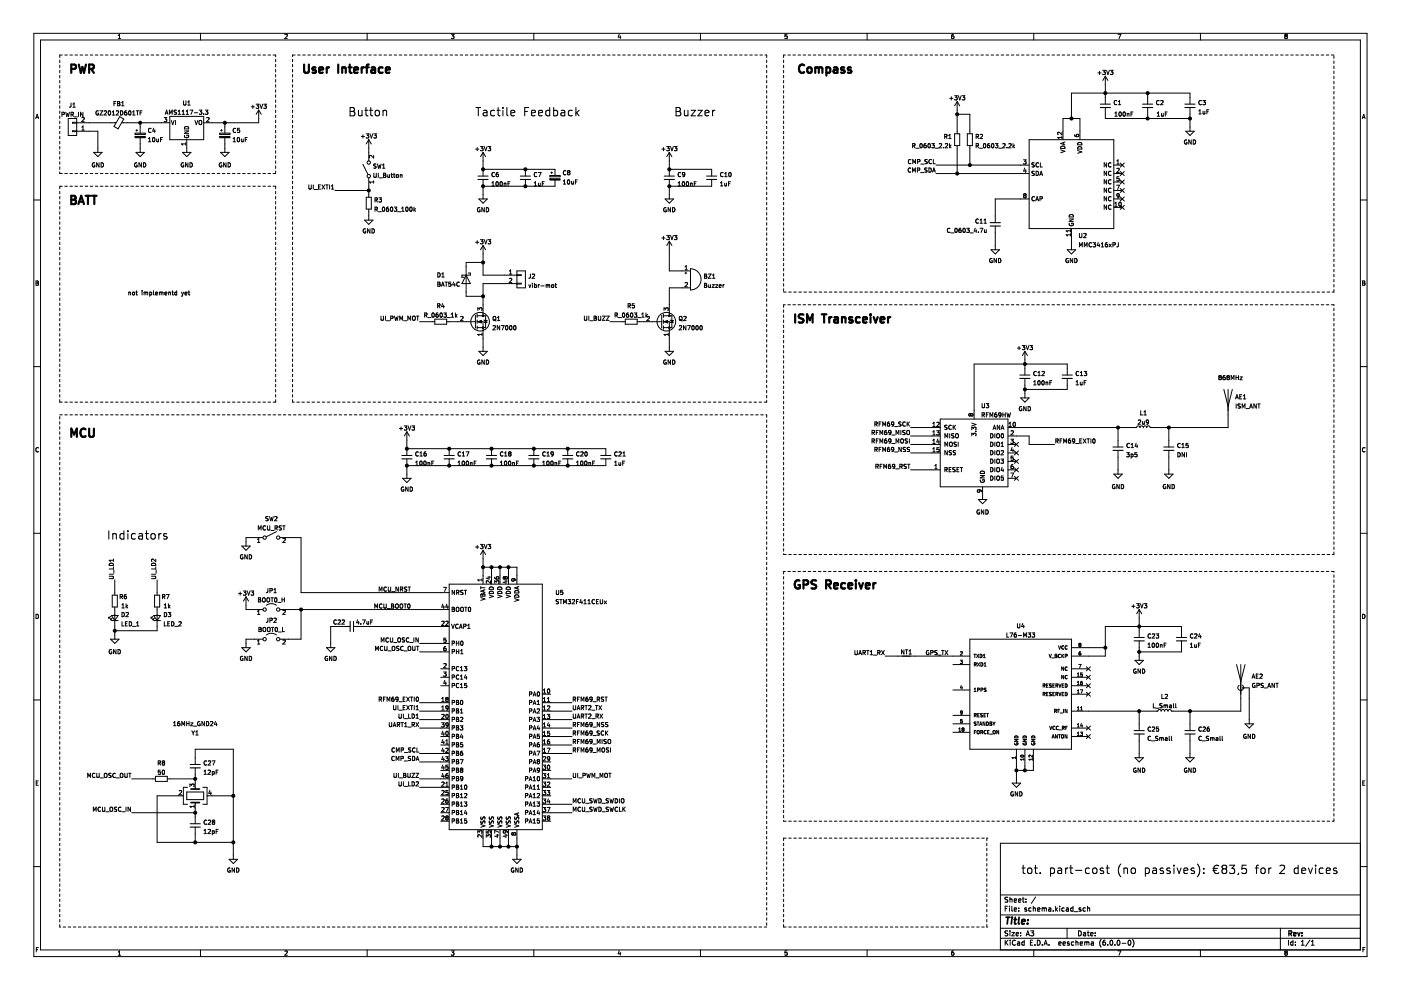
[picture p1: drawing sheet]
<svg xmlns="http://www.w3.org/2000/svg" width="297mm" height="210mm" viewBox="0 0 297 210" stroke-linecap="round" stroke-linejoin="round" font-family="sans-serif">
<path d="M.1 0h297v209.9h-297z" fill-rule="evenodd" fill="#fff" stroke="#fff" stroke-width=".21"/>
<g fill="none" stroke="#000" stroke-width=".21">
<path d="M7.2 7.1h282.6v195.7h-282.6zM8.6 8.5h279.8v192.9h-279.8zM12.7 12.7v.6M12.7 13.8v.6M12.7 14.9v.5M12.7 16v.5M12.7 17.1v.5M12.7 18.1v.6M12.7 19.2v.5M13.2 11.7h-.5v.5M13.7 11.7h.6M14.8 11.7h.6"/>
<path d="M15.9 11.7h.5M17 11.7h.5M18.1 11.7h.5M19.1 11.7h.6M20.2 11.7h.5M21.3 11.7h.5M22.4 11.7h.5M23.4 11.7h.6M24.5 11.7h.6M25.1 8.2h.5M25.1 7.5l.2-.2v.9M25.6 11.7h.5"/>
<path d="M26.7 11.7h.5M27.7 11.7h.6M28.8 11.7h.6M29.9 11.7h.5M31 11.7h.5M32.1 11.7h.5M33.1 11.7h.6M34.2 11.7h.5M35.3 11.7h.5M36.4 11.7h.5M37.4 11.7h.6M38.5 11.7h.6"/>
<path d="M39.6 11.7h.5M40.7 11.7h.5M41.7 11.7h.6M42.5 7.1v1.4M42.8 11.7h.6M43.9 11.7h.5M45 11.7h.5M46.1 11.7h.5M47.1 11.7h.6M48.2 11.7h.5M49.3 11.7h.5M50.4 11.7h.5"/>
<path d="M51.4 11.7h.6M52.5 11.7h.6M53.6 11.7h.5M54.7 11.7h.5M55.7 11.7h.6M56.8 11.7h.6M57.9 11.7h.5v.3M58.4 12.6v.5M58.4 13.6v.6M58.4 14.7v.6M58.4 15.8v.5M58.4 16.9v.5"/>
<path d="M58.4 17.9v.6M58.4 19v.6M60.4 7.4l.4-.1 .1 .2-.5 .7h.5M62 12.6v.5M62 13.6v.6M62 14.7v.6M62 15.8v.5M62 16.9v.5M62 17.9v.6M62 19v.6M62.6 11.7h-.6v.3M63.1 11.7h.5"/>
<path d="M64.2 11.7h.5M65.3 11.7h.5M66.3 11.7h.6M67.4 11.7h.6M68.5 11.7h.5M69.6 11.7h.5M70.6 11.7h.6M71.7 11.7h.6M72.8 11.7h.5M73.9 11.7h.5M75 11.7h.5M76 11.7h.6"/>
<path d="M77.1 11.7h.5M77.8 7.1v1.4M78.2 11.7h.5M79.3 11.7h.5M80.3 11.7h.6M81.4 11.7h.6M82.5 11.7h.5M83.6 11.7h.5M84.6 11.7h.6M85.7 11.7h.6M86.8 11.7h.5M87.9 11.7h.5"/>
<path d="M89 11.7h.5M90 11.7h.6M91.1 11.7h.5M92.2 11.7h.5M93.3 11.7h.5M94.3 11.7h.6M95.4 11.7h.6M95.7 7.3h.6l-.3 .3 .2 .1v.4h-.5M96.5 11.7h.5M97.6 11.7h.5M98.6 11.7h.6M99.7 11.7h.6"/>
<path d="M100.8 11.7h.5M101.9 11.7h.5M103 11.7h.5M104 11.7h.6M105.1 11.7h.5M106.2 11.7h.5M107.3 11.7h.5M108.3 11.7h.6M109.4 11.7h.6M110.5 11.7h.5M111.6 11.7h.5M112.7 11.7h.5"/>
<path d="M113.2 7.1v1.4M113.7 11.7h.6M114.8 11.7h.5M115.9 11.7h.5M117 11.7h.5M118 11.7h.6M119.1 11.7h.6M120.2 11.7h.5M121.3 11.7h.5M122.3 11.7h.6M123.4 11.7h.6M124.5 11.7h.5"/>
<path d="M125.6 11.7h.5M126.7 11.7h.5M127.7 11.7h.6M128.8 11.7h.5M129.9 11.7h.5M131 11.7h.5M131.3 7.2l-.2 .7h.5M131.5 7.6v.6M132 11.7h.6M133.1 11.7h.6M134.2 11.7h.5M135.3 11.7h.5"/>
<path d="M136.3 11.7h.6M137.4 11.7h.6M138.5 11.7h.5M139.6 11.7h.5M140.7 11.7h.5M141.7 11.7h.6M142.8 11.7h.5M143.9 11.7h.5M145 11.7h.5M146 11.7h.6M147.1 11.7h.6M148.2 11.7h.5"/>
<path d="M148.5 7.1v1.4M149.3 11.7h.5M150.3 11.7h.6M151.4 11.7h.6M152.5 11.7h.5M153.6 11.7h.5M154.7 11.7h.5M155.7 11.7h.6M156.8 11.7h.5M157.9 11.7h.5M159 11.7h.5M160 11.7h.6"/>
<path d="M161.1 11.7h.6M162.2 11.7h.4v.5M162.6 12.7v.6M162.6 13.8v.6M162.6 14.9v.5M162.6 16v.5M162.6 17.1v.5M162.6 18.1v.6M162.6 19.2v.5M166.1 12.7v.6M166.1 13.8v.6M166.1 14.9v.5"/>
<path d="M166.1 16v.5M166.1 17.1v.5M166.1 18.1v.6M166.1 19.2v.5M166.5 11.7h-.4v.5M166.9 7.3h-.5v.4h.4l.1 .4h-.5M167 11.7h.6M168.1 11.7h.6M169.2 11.7h.5M170.3 11.7h.5M171.3 11.7h.6M172.4 11.7h.6"/>
<path d="M173.5 11.7h.5M174.6 11.7h.5M175.7 11.7h.5M176.7 11.7h.6M177.8 11.7h.5M178.9 11.7h.5M180 11.7h.5M181 11.7h.6M182.1 11.7h.6M183.2 11.7h.5M183.8 7.1v1.4M184.3 11.7h.5"/>
<path d="M185.3 11.7h.6M186.4 11.7h.6M187.5 11.7h.5M188.6 11.7h.5M189.7 11.7h.5M190.7 11.7h.6M191.8 11.7h.5M192.9 11.7h.5M194 11.7h.5M195 11.7h.6M196.1 11.7h.6M197.2 11.7h.5"/>
<path d="M198.3 11.7h.5M199.3 11.7h.6M200.4 11.7h.6M201.5 11.7h.5M202.2 7.3l-.4 .2-.1 .5 .2 .2 .3-.1v-.4l-.3-.1-.2 .2M202.6 11.7h.5M203.7 11.7h.5M204.7 11.7h.6M205.8 11.7h.5M206.9 11.7h.5M208 11.7h.5M209 11.7h.6"/>
<path d="M210.1 11.7h.6M211.2 11.7h.5M212.3 11.7h.5M213.3 11.7h.6M214.4 11.7h.6M215.5 11.7h.5M216.6 11.7h.5M217.7 11.7h.5M218.7 11.7h.6M219.2 7.1v1.4M219.8 11.7h.5M220.9 11.7h.5"/>
<path d="M222 11.7h.5M223 11.7h.6M224.1 11.7h.6M225.2 11.7h.5M226.3 11.7h.5M227.4 11.7h.5M228.4 11.7h.6M229.5 11.7h.5M230.6 11.7h.5M231.7 11.7h.5M232.7 11.7h.6M232.8 15.5h.7"/>
<path d="M233.1 15.1v.7M233.8 14.9h.6l-.3 .4h.2v.4h-.5M233.8 11.7h.6M234.4 16.2v5.9M234.4 16.2l-.6 .9M234.4 16.2l.5 .9M234.6 14.9l.3 .9 .3-.9M234.9 11.7h.5M235.4 14.9h.6l-.3 .4h.2v.4h-.5M236 11.7h.5M237 7.3h.6l-.4 .9M237 11.7h.6"/>
<path d="M238.1 11.7h.6M239.2 11.7h.5M240.3 11.7h.5M241.4 11.7h.5M242.4 11.7h.6M243.3 19.7v2.4M243.5 11.7h.5M244.6 11.7h.5M245.7 11.7h.5M246.7 11.7h.6M247.8 11.7h.6M248.9 11.7h.5"/>
<path d="M250 11.7h.5M251 11.7h.6M252.1 11.7h.6M253.2 11.7h.5M254.3 11.7h.5M254.5 7.1v1.4M255.4 11.7h.5M256.4 11.7h.6M257.5 11.7h.5M258.6 11.7h.5M259.7 11.7h.5M260.7 11.7h.6"/>
<path d="M261.8 11.7h.6M262.9 11.7h.5M264 11.7h.5M265 11.7h.6M266.1 11.7h.6M267.2 11.7h.5M268.3 11.7h.5M269.4 11.7h.5M270.4 11.7h.6M271.5 11.7h.5M272.6 7.7l-.2 .1 .2 .4 .3-.2-.1-.3M272.6 7.7l-.2-.2 .2-.2 .3 .1-.1 .3"/>
<path d="M272.6 7.7h.2M272.6 11.7h.5M273.7 11.7h.5M274.7 11.7h.6M275.8 11.7h.6M276.9 11.7h.5M278 11.7h.5M279 11.7h.6M280.1 11.7h.6M281.2 11.7h.5M282.3 11.7h.5M282.8 11.8v.6"/>
<path d="M282.8 12.9v.6M282.8 14v.5M282.8 15.1v.5M282.8 16.2v.5M282.8 17.2v.6M282.8 18.3v.5M282.8 19.4v.5M7.6 25.1l.3-.9 .3 .9M7.7 24.9h.4M12.7 36.4v.4h.5M12.7 20.3v.5M12.7 21.4v.5"/>
<path d="M12.7 22.4v.6M12.7 23.5v.6M12.7 24.6v.5M12.7 25.7v.5M12.7 26.7v.6M12.7 27.8v.6M12.7 28.9v.5M12.7 30v.5M12.7 31.1v.5M12.7 32.1v.6M12.7 33.2v.5M12.7 34.3v.5"/>
<path d="M12.7 35.4v.5M13.1 24.3l.5-.1v-.3l-.5-.1v.9M13.2 39.5h-.5v.5M13.7 36.8h.6M13.7 39.5h.6M14 23.8l.2 .9 .1-.6 .2 .6 .2-.9M14.5 25.1h1.8v3.6h-1.8zM14.8 36.8h.6M14.8 39.5h.6M15.1 24.3l.4-.1v-.3l-.4-.1v.9M15.1 21.8l-.1 .8-.3 .1M15.3 24.3l.3 .4"/>
<path d="M15.4 22.7h.6M15.4 22.1l.3-.3v.9M15.7 24.8h.7M15.9 36.8h.5M15.9 39.5h.5M16.3 26h8.3M16.3 27.8h4.4v4.5M16.3 25.9h-.9v.2h.9M16.3 27.7h-.9v.2h.9M16.6 23.8v.9M17 36.8h.5M17 39.5h.5"/>
<path d="M17.3 25l.4-.1 .2 .3-.6 .6h.6M17.3 27l.3-.3v.9M17.3 27.6h.6M17.6 23.8v.9l-.5-.9v.9M18.1 36.8h.5M18.1 39.5h.5M19.1 36.8h.6M19.1 39.5h.6M19.8 32.3h1.8l-.9 .9zM20.1 34.6a.41 .41 0 0 0-.6 .4 .41 .41 0 0 0 .6 .3v-.3h-.2M20.2 36.8h.5M20.2 39.5h.5"/>
<path d="M20.8 23.5a.41 .41 0 0 0-.5 .4 .41 .41 0 0 0 .6 .4v-.3h-.2M21 34.5v.9l-.5-.9v.9M21.2 23.5h.6l-.6 .9h.6M21.3 36.8h.5M21.3 39.5h.5M21.4 34.5a.45 .45 0 0 1 .5 .5 .45 .45 0 0 1-.5 .4zM22.1 23.6l.3-.1 .2 .2-.6 .7h.6M22.4 36.8h.5M22.4 39.5h.5M23 23.6l.2-.1a.44 .44 0 0 1 .3 .5 .44 .44 0 0 1-.4 .3l-.2-.3zM23.4 36.8h.6M23.4 39.5h.6"/>
<path d="M23.8 23.7l.3-.2v.9M23.8 24.4h.5M24.2 22h.3M24.5 36.8h.6M24.5 39.5h.6M24.6 21.5h-.4v.9M24.7 23.6l.3-.1 .2 .2-.6 .7h.6M24.9 22h.3M25.3 21.9l-.1 .1M25.4 21.9l-.1-.3-.4-.1v.9l.5-.1v-.2l-.2-.1M25.4 21.9h-.1M25.4 24.7l.8 .5-1.2 2.1-.8-.5z"/>
<path d="M25.5 23.5a.45 .45 0 0 1 .6 .4 .45 .45 0 0 1-.6 .5zM25.6 36.8h.5M25.6 39.5h.5M25.8 22.4h.5M25.8 21.8l.2-.3v.9M25.8 26h10.2M26.7 36.8h.5M26.7 39.5h.5M26.8 23.5l-.4 .2v.5l.2 .2 .3-.1-.1-.4-.2-.1-.2 .2M27.3 23.6l.2-.1a.44 .44 0 0 1 .3 .5 .44 .44 0 0 1-.4 .3l-.1-.3zM27.7 24.3h-.1M27.7 36.8h.6"/>
<path d="M27.7 39.5h.6M28.1 24.4h.5M28.1 23.7l.3-.2v.9M28.6 28.2h2.2v.3h-2.2zM28.8 32.3h1.8l-.9 .9zM28.8 27.6h.4M28.8 36.8h.6M28.8 39.5h.6M28.9 23.5h.5M29 27.5v.3M29 34.6a.41 .41 0 0 0-.5 .4 .41 .41 0 0 0 .6 .3v-.3h-.2M29.1 23.5v.9"/>
<path d="M29.7 23.9h.3M29.7 26v2.2M29.7 29.2v3.1M29.9 36.8h.5M29.9 39.5h.5M30 34.5v.9l-.5-.9v.9M30.1 23.5h-.4v.9M30.4 34.5a.45 .45 0 0 1 .5 .5 .45 .45 0 0 1-.5 .4zM31 36.8h.5M31 39.5h.5M31.5 30.1h.5M31.5 29.4l.2-.2v.9"/>
<path d="M32 27.3a.4 .4 0 0 0-.5 .3 .4 .4 0 0 0 .5 .4M32.1 36.8h.5M32.1 39.5h.5M32.4 29.2h.1a.44 .44 0 0 1 .4 .4 .44 .44 0 0 1-.4 .4l-.2-.3zM32.6 27.2l-.2 .6h.5M32.8 27.5v.6M33.1 36.8h.6M33.1 39.5h.6M33.2 29.5l.1 .5h.3M33.6 29.5v.6M34 29.6h.3M34.2 36.8h.5"/>
<path d="M34.2 39.5h.5M34.5 29.2h-.5v.9M34.8 24.9h.6l-.3 .3 .2 .1v.4h-.5M35 24.2l.3-.9 .3 .9M35.1 24h.4M35.3 36.8h.5M35.3 39.5h.5M35.9 24.2v-.9l.3 .7 .3-.7v.9M36 24.7h7.2v4.9h-7.2zM36.3 25.5l.3 .9 .3-.9M36.4 36.8h.5M36.4 39.5h.5"/>
<path d="M37.2 25.5v.9M37.4 23.4h-.5a.38 .38 0 0 0 .5 .5l-.1 .3h-.4M37.4 36.8h.6M37.4 39.5h.6M37.8 24.2h.5M37.8 23.6l.2-.3v.9M38.5 36.8h.6M38.5 39.5h.6M38.6 24.2h.5M38.6 23.6l.3-.3v.9M38.7 32.3h1.8l-.9 .9zM38.9 34.6a.41 .41 0 0 0-.5 .4 .41 .41 0 0 0 .6 .3v-.3h-.2"/>
<path d="M38.9 21.4v.7l.2 .2 .3-.2v-.7M39.1 27.8h.9l-.9 .5h.9M39.1 28.7a.41 .41 0 0 0 .5 .5 .41 .41 0 0 0 .3-.5h-.3v.1M39.2 26.9a.47 .47 0 0 1 .6-.1 .47 .47 0 0 1 .2 .5h-.9zM39.4 30.5h-.9l.2 .3M39.4 30.3v.5M39.5 24.2h.5M39.5 23.6l.2-.3v.9M39.6 29.6v2.7M39.6 36.8h.5M39.6 39.5h.5M39.8 22.3h.5"/>
<path d="M39.8 21.6l.3-.2v.9M39.9 34.5v.9l-.6-.9v.9M40.3 34.5a.45 .45 0 0 1 .5 .5 .45 .45 0 0 1-.5 .4zM40.3 23.3h.6l-.4 .9M40.7 36.8h.5M40.7 39.5h.5M41.2 23.9h.7M41.3 25.5l.3 .9 .3-.9M41.7 36.8h.6M41.7 39.5h.6M42.2 25.7l.2-.2 .3 .2v.7l-.5-.1zM42.2 23.3h.6l-.3 .4 .3 .1v.4h-.6"/>
<path d="M42.8 36.8h.6M42.8 39.5h.6M43.2 24.2h.1M43.5 23.3h.6l-.3 .4 .2 .1v.4h-.5M43.8 25l.4-.1 .1 .3-.5 .6h.5M43.9 36.8h.5M43.9 39.5h.5M45 36.8h.5M45 39.5h.5M46.1 36.8h.5M46.1 39.5h.5M46.6 28.2h2.1v.3h-2.1z"/>
<path d="M46.8 32.3h1.8l-.9 .9zM46.8 27.6h.3M47 27.5v.3M47 34.6a.41 .41 0 0 0-.5 .4 .41 .41 0 0 0 .5 .3v-.3h-.1M47.1 36.8h.6M47.1 39.5h.6M47.7 26v2.2M47.7 29.2v3.1M47.9 34.5v.9l-.5-.9v.9M48.2 36.8h.5M48.2 39.5h.5M48.4 34.5a.45 .45 0 0 1 .5 .5 .45 .45 0 0 1-.5 .4z"/>
<path d="M49.3 36.8h.5M49.3 39.5h.5M49.4 30.1h.5M49.4 29.4l.3-.2v.9M50 27.3a.4 .4 0 0 0-.6 .3 .4 .4 0 0 0 .6 .4M50.4 36.8h.5M50.4 39.5h.5M50.4 29.2h.1a.44 .44 0 0 1 .3 .4 .44 .44 0 0 1-.4 .4l-.1-.3zM50.8 27.2h-.4l-.1 .4h.4l.1 .4h-.5M51.2 29.5v.5h.4M51.4 36.8h.6M51.4 39.5h.6"/>
<path d="M51.6 29.5v.6M52 29.6h.3M52.4 29.2h-.4v.9M52.5 36.8h.6M52.5 39.5h.6M53.3 22.6h.7M53.6 36.8h.5M53.6 39.5h.5M53.6 22.3v.7M54.3 22.1h.6l-.3 .3 .2 .1v.4h-.5M54.7 36.8h.5M54.7 39.5h.5"/>
<path d="M54.9 23.3v2.7h-11.7M54.9 23.3l-.6 .9M54.9 23.3l.5 .9M55.1 22.1l.3 .9 .3-.9M55.7 36.8h.6M55.7 39.5h.6M55.9 22.1h.6l-.3 .3 .2 .1v.4h-.5M56.8 36.8h.6M56.8 39.5h.6M57.9 39.5h.5v.5M58.4 36.3v.5h-.5M58.4 20.1v.5"/>
<path d="M58.4 21.2v.5M58.4 22.3v.5M58.4 23.3v.6M58.4 24.4v.6M58.4 25.5v.5M58.4 26.6v.5M58.4 27.6v.6M58.4 28.7v.6M58.4 29.8v.5M58.4 30.9v.5M58.4 32v.5M58.4 33v.6"/>
<path d="M58.4 34.1v.5M58.4 35.2v.5M62 20.1v.5M62 21.2v.5M62 22.3v.5M62 23.3v.6M62 24.4v.6M62 25.5v.5M62 26.6v.5M62 27.6v.6M62 28.7v.6M62 29.8v.5"/>
<path d="M62 30.9v.5M62 32v.5M62 33v.6M62 34.1v.5M62 35.2v.5M62 36.3v.5M62 37.3v.6M62 38.4v.6M62 39.5v.5M65.5 39.2v.7l.2 .2 .3-.2v-.7M66.4 39.2v.9M67.5 39.6h.3"/>
<path d="M68 39.2h-.5v.9h.5M68.3 39.2l.6 .9M68.9 39.2l-.6 .9M69.1 39.2h.5M69.3 39.2v.9M69.9 39.2v.9M70.3 39.5l.2-.3v.9M76.6 28.9h.7M76.9 34.8l1.1 2.2M76.9 28.6v.7M77.6 28.4h.6l-.3 .3 .2 .1v.4h-.4M77.6 29.2h.1"/>
<path d="M78.2 29.6l-.6 .9M78.2 29.6v4.5M78.2 37.7v4.1M78.2 29.6l.5 .9M78.4 28.4l.3 .9 .3-.9M79.2 38.6h-.9l.3 .2M79.2 33v.5l-.6-.5-.3 .1 .1 .4M79.2 38.3v.5M79.3 28.4h.5l-.3 .3 .3 .1v.4h-.5M79.3 36.7v.8l.1 .1 .4-.1v-.8M79.6 35.3h.1M79.7 35.3l-.1 .3h-.4"/>
<path d="M79.7 34.8h-.3l-.2 .1 .1 .3 .3 .1M80 34.8l.2 .9 .2-.7 .2 .7 .2-.9M80.2 36.7v.9M80.4 37.7h.7M81.1 35.7h.5M81.1 35l.3-.2v.9M81.3 36.7l.5 .2-.2 .3 .2 .3-.1 .1h-.4zM81.3 37.2h.3M82.2 37l.1 .6 .3-.1M82.6 37v.6M82.9 37h.3M83 36.7v.8l.2 .1"/>
<path d="M83.4 37h.4M83.5 36.7v.8l.3 .1M84.1 37.1l.2-.1 .2 .2-.2 .4-.3-.1zM84.9 37.1h.3v.5M84.9 37v.6M100.8 31.6h.7M101.2 31.3v.7M101.9 31.1h.5l-.3 .3 .3 .1v.4h-.5M102.4 32.3v5M102.4 38.1v4.1M102.4 35.9h15.3v1.3M102.4 32.3l-.5 .9"/>
<path d="M102.4 32.3l.6 .9M102.7 31.1l.3 .9 .3-.9M103.5 31.1h.5l-.3 .3 .3 .1v.4h-.5M104.3 39.4h.5M104.3 38.8l.2-.3v.9M104.8 36.7a.4 .4 0 0 0-.5 .3 .4 .4 0 0 0 .5 .4M105.2 38.6l.2-.1a.44 .44 0 0 1 .3 .5 .44 .44 0 0 1-.4 .4l-.2-.3zM105.6 36.6l-.4 .2v.5l.2 .2 .3-.1-.1-.4-.2-.1-.2 .2M106.1 38.6l.1-.1a.44 .44 0 0 1 .3 .5 .44 .44 0 0 1-.4 .4l-.1-.3zM106.9 38.9h.3l.1 .5M106.9 38.8v.6M107.7 39h.3"/>
<path d="M108.1 38.5h-.4v.9M111.4 35.9v1.4M111.4 38.1v1.4M113.3 39.4h.5M113.3 38.8l.2-.3v.9M113.8 36.6a.41 .41 0 0 0-.5 .4 .41 .41 0 0 0 .5 .4M113.8 36.6v.1M114.1 36.6h.6l-.4 .9M114.2 38.8v.6l.3-.1M114.5 38.8v.6M115 39h.3M115.4 38.5h-.4v.9"/>
<path d="M116.6 37.2h2.2v.3h-2.2zM116.8 36.6h.3M117 36.4v.4M117.7 38.2v1.3h-15.3M119.4 39h.5M119.4 38.4l.3-.3v.9M120 36.3a.4 .4 0 0 0-.6 .3 .4 .4 0 0 0 .6 .4M120.4 38.2l.1-.1a.44 .44 0 0 1 .3 .5 .44 .44 0 0 1-.4 .4l-.1-.3zM120.5 36.6h.2M120.5 36.6l-.2 .1 .2 .4 .3-.2-.1-.3M120.5 36.6l-.2-.2 .2-.2 .3 .1-.1 .3M121.2 38.4v.6h.3"/>
<path d="M121.6 38.4v.6M121.6 38.9l-.1 .1M122 38.6h.3M122.4 38.1h-.4v.9M140.3 31.6h.7M140.7 31.3v.7M141.4 31.1h.5l-.3 .3 .3 .1v.4h-.5M141.9 32.3l-.5 .9M141.9 32.3v5M141.9 38.1v4.1M141.9 32.3l.5 .9M141.9 35.9h9v1.4"/>
<path d="M142.2 31.1l.3 .9 .3-.9M143 31.1h.5l-.3 .3 .3 .1v.4h-.5M143.8 39.4h.5M143.8 38.8l.2-.3v.9M144.3 36.7a.4 .4 0 0 0-.5 .3 .4 .4 0 0 0 .5 .4M144.7 38.6l.1-.1a.44 .44 0 0 1 .4 .5 .44 .44 0 0 1-.4 .4l-.2-.3zM145.1 36.6h-.3l-.1 .4 .1 .1 .4-.1M145.1 36.6v.1M145.1 36.7v.5l-.3 .3M145.6 38.6l.1-.1a.44 .44 0 0 1 .3 .5 .44 .44 0 0 1-.4 .4l-.1-.3zM146.4 38.9h.3l.1 .5M146.4 38.8v.6"/>
<path d="M147.2 39h.3M147.6 38.5h-.4v.9M150.9 38.1v1.4h-9M152.8 39.4h.5M152.8 38.8l.2-.3v.9M153.3 36.6a.41 .41 0 0 0-.6 .4 .41 .41 0 0 0 .6 .4M153.3 36.6v.1M153.7 37.5h.5M153.7 36.8l.2-.2v.9M153.7 38.8v.6l.3-.1M154 38.8v.6M154.5 39h.3"/>
<path d="M154.6 36.6h.1a.44 .44 0 0 1 .3 .4 .44 .44 0 0 1-.4 .4l-.1-.3zM154.6 36.6v.1M154.9 38.5h-.4v.9M162.6 20.3v.5M162.6 21.4v.5M162.6 22.4v.6M162.6 23.5v.6M162.6 24.6v.5M162.6 25.7v.5M162.6 26.7v.6M162.6 27.8v.6M162.6 28.9v.5"/>
<path d="M162.6 30v.5M162.6 31.1v.5M162.6 32.1v.6M162.6 33.2v.5M162.6 34.3v.5M162.6 35.4v.5M162.6 36.4v.6M162.6 37.5v.6M162.6 38.6v.5M162.6 39.7v.5M166.1 20.3v.5M166.1 21.4v.5"/>
<path d="M166.1 22.4v.6M166.1 23.5v.6M166.1 24.6v.5M166.1 25.7v.5M166.1 26.7v.6M166.1 27.8v.6M166.1 28.9v.5M166.1 30v.5M166.1 31.1v.5M166.1 32.1v.6M166.1 33.2v.5M166.1 34.3v.5"/>
<path d="M166.1 35.4v.5M166.1 36.4v.6M166.1 37.5v.6M166.1 38.6v.5M166.1 39.7v.5M193.1 35.7a.4 .4 0 0 0-.6 .4 .4 .4 0 0 0 .6 .3M193.1 33.9a.4 .4 0 0 0-.5 .4 .4 .4 0 0 0 .5 .3M193.5 36.5v-.9l.3 .7 .3-.7v.9M193.5 30.9h.4l.1-.4-.5-.1v.9M193.5 34.7v-.9l.3 .7 .3-.7v.9M193.7 30.9l.3 .4M194.2 31.4h.7"/>
<path d="M194.5 34.3l.5-.1v-.3l-.5-.1v.9M194.9 35.7l-.4-.1v.9M194.9 35.7h.1M195 35.7l-.1 .3-.4 .1M195.1 30.5l.1-.1a.44 .44 0 0 1 .4 .5 .44 .44 0 0 1-.4 .4l-.2-.3zM195.2 36.6h.7M195.2 34.8h.7M195.9 30.8v.4l.2 .1h.3v-.4M195.9 30.9v.1M196.3 30.4l-.2 .1-.2 .3M196.3 30.8l.1 .1M196.3 30.8l-.4 .1"/>
<path d="M196.5 36.1v.1M196.5 36.2v.3h-.5M196.6 35.7l-.4-.1-.2 .2 .1 .2 .4 .1M196.6 33.9h-.5a.38 .38 0 0 0 .5 .5l-.1 .3h-.4M196.8 30.5l.2-.1a.44 .44 0 0 1 .3 .5 .44 .44 0 0 1-.4 .4l-.2-.3zM196.9 35.6a.45 .45 0 0 1 .6 .5 .45 .45 0 0 1-.6 .4zM197.5 33.9a.4 .4 0 0 0-.6 .4 .4 .4 0 0 0 .6 .3M197.5 30.4h.6l-.3 .4 .3 .1v.4h-.6M197.7 36.5l.3-.9 .3 .9M197.8 36.3h.4M197.9 33.8v.9h.4M198.3 31.4h.7"/>
<path d="M198.5 35h19.7M198.5 36.8h19.7M199.1 30.5l.4-.1 .1 .3-.5 .6h.5M200 31.3h.1M200.4 30.5l.4-.1 .1 .3-.5 .6h.5M200.5 29l.3 .4M200.7 28.9l-.4 .1M200.8 28.9l-.1-.4h-.4v.9M200.8 28.9h-.1M201.1 29.4h.6M201.1 28.7l.3-.2v.9M201.3 30.4v.9"/>
<path d="M201.4 20.9h.6M201.4 31l.3 .3M201.7 30.7l-.4 .4M201.7 20.5v.7M202.4 20.3h.5l-.3 .3 .3 .1v.4h-.5M202.4 28.4h1.1v2.5h-1.1zM202.9 24.2h2.7v4.2M202.9 21.5v6.9M202.9 30.9v5.9M202.9 21.5l-.5 .9M202.9 21.5l.6 .9M203.2 20.3l.3 .9 .3-.9"/>
<path d="M204 20.3h.6l-.3 .3 .2 .1v.4h-.5M205.1 28.4h1.1v2.5h-1.1zM205.6 30.9v4.1M207.2 29l.3 .4M207.2 30.9l.3 .4M207.4 28.9l-.4 .1M207.4 30.9h-.4M207.4 28.9v-.4h-.4v.9M207.4 28.9h.1M207.4 30.8v-.3l-.4-.1v.9M207.4 30.8v.1M207.6 31.4h.7"/>
<path d="M207.8 28.6l.4-.1 .1 .2-.5 .7h.5M208.6 30.5l.1-.1a.44 .44 0 0 1 .3 .5 .44 .44 0 0 1-.4 .4l-.1-.3zM209.4 30.9v.1M209.4 30.8v.1M209.8 30.4l-.3 .1-.1 .3v.5h.4v-.4l-.4-.1M210.3 30.5l.1-.1a.44 .44 0 0 1 .3 .5 .44 .44 0 0 1-.4 .4l-.1-.3zM211 30.4h.6l-.3 .4 .2 .1v.4h-.5M211.7 31.4h.7M212.6 30.5l.3-.1 .2 .3-.5 .6h.5M213.5 31.3h.1M213.9 30.5l.3-.1 .2 .3-.6 .6h.6M214.8 30.4v.9"/>
<path d="M214.9 31l.2 .3M215.1 30.7l-.3 .4M217 33.9h.6l-.3 .3 .2 .1v.4h-.5M217.3 35.6l-.3 .7h.6M217.5 36v.6M218.2 29.6h17.9v18.9h-17.9zM219.2 36.8v.1M219.2 36.9v.3h-.4M219.3 34.6h-.5a.38 .38 0 0 0 .4 .5v.3h-.4M219.3 36.3h-.3l-.2 .2 .1 .2 .3 .1M219.7 36.3a.45 .45 0 0 1 .5 .5 .45 .45 0 0 1-.5 .4zM220.2 34.6a.4 .4 0 0 0-.6 .4 .4 .4 0 0 0 .6 .3"/>
<path d="M220.4 37.2l.3-.9 .3 .9M220.5 36.9h.5M220.6 34.5v.9h.4M224.9 31.8l.9 .3-.9 .3M224.9 31.1a.48 .48 0 0 1 .6-.1 .48 .48 0 0 1 .3 .5h-.9zM225.2 29.1h-.9l.2 .3M225.2 28v.6l-.7-.6-.2 .2v.3M225.2 28.9v.5M225.4 29.6v-4.5h3.6v4.5M225.5 30.2v.4M225.8 30.1l-.9 .3 .9 .3M227.8 28.5l.3 .4 .5 .1 .1-.2v-.3h-.5v.3l.2 .2"/>
<path d="M228.5 31.9l.9 .3-.9 .3M228.6 31.2a.47 .47 0 0 1 .5-.1 .47 .47 0 0 1 .3 .5h-.9zM228.6 30.3a.47 .47 0 0 1 .5-.1 .47 .47 0 0 1 .3 .5h-.9zM234.4 22.8v2.3h17.9M234.6 34.5v.9l-.5-.9v.9M234.6 36.3v.9l-.5-.9v.9M234.6 38.1v.9l-.5-.9v.9M234.6 39.9v.9l-.5-.9v.9M235.6 34.6a.4 .4 0 0 0-.6 .4 .4 .4 0 0 0 .6 .3M235.6 36.4a.4 .4 0 0 0-.6 .4 .4 .4 0 0 0 .6 .3M235.6 38.2a.4 .4 0 0 0-.6 .3 .4 .4 0 0 0 .6 .4M235.6 40a.4 .4 0 0 0-.6 .3 .4 .4 0 0 0 .6 .4"/>
<path d="M236.1 35h1.8M236.1 36.8h1.8M236.1 38.6h1.8M236.4 24l.2-.3v.9M236.4 24.6h.5M236.7 39.3h.6l-.3 .9M236.8 21.4a.4 .4 0 0 0-.6 .4 .4 .4 0 0 0 .6 .3M236.8 34.8h.5M236.8 34.1l.2-.2v.9M236.8 35.8l.3-.1 .2 .2-.6 .7h.6M237.1 22.2h.5M237.1 21.6l.3-.3v.9"/>
<path d="M237.3 37.5h-.5v.4h.4l.1 .4h-.5M237.3 23.8l.1-.1a.44 .44 0 0 1 .4 .5 .44 .44 0 0 1-.4 .4l-.2-.3zM237.5 38.2l.9 .8M237.5 34.6l.9 .8M237.5 36.4l.9 .8M237.5 40l.9 .8M238.2 23.8l.1-.1a.44 .44 0 0 1 .3 .5 .44 .44 0 0 1-.4 .4l-.1-.3zM238.4 40l-.9 .8M238.4 38.2l-.9 .8M238.4 34.6l-.9 .8M238.4 36.4l-.9 .8M239 24v.6"/>
<path d="M239 24.1h.3l.1 .5M239 24.1h.1M239.8 24.2h.3M240.2 23.7h-.4v.9M243.3 22.8v2.3M245.3 24.6h.6M245.3 24l.3-.3v.9M245.8 21.4a.4 .4 0 0 0-.6 .4 .4 .4 0 0 0 .6 .3M246.1 21.4l.3-.1 .2 .3-.6 .6h.6M246.2 24l.1 .6h.3M246.6 24v.6M247.1 24.2h.3"/>
<path d="M247.5 23.7h-.4v.9M251.4 27.8h1.8l-.9 .9zM251.6 29.7a.41 .41 0 0 0-.5 .4 .41 .41 0 0 0 .6 .4v-.3h-.2M252.3 22.1v-2.4h-25.1v5.4M252.3 22.8v5M252.6 29.7v.9l-.6-.9v.9M253 29.7a.45 .45 0 0 1 .5 .4 .45 .45 0 0 1-.5 .5zM254.2 24.2h.5M254.2 23.5l.2-.2v.9M254.7 21.4a.4 .4 0 0 0-.5 .4 .4 .4 0 0 0 .5 .3M255 21.3h.6l-.3 .4h.2v.4h-.5M255.1 23.6v.5h.4"/>
<path d="M255.5 23.6v.6M255.9 23.7h.3M256.3 23.3h-.4v.9M282.8 20.5v.5M282.8 21.5v.6M282.8 22.6v.6M282.8 23.7v.5M282.8 24.8v.5M282.8 25.8v.6M282.8 26.9v.6M282.8 28v.5M282.8 29.1v.5"/>
<path d="M282.8 30.2v.5M282.8 31.2v.6M282.8 32.3v.5M282.8 33.4v.5M282.8 34.5v.5M282.8 35.5v.6M282.8 36.6v.6M282.8 37.7v.5M282.8 38.8v.5M282.8 39.8v.6M288.8 25.1l.3-.9 .3 .9M288.9 24.9h.5"/>
<path d="M7.2 42.4h1.4M8 59.6h-.4v.9l.5-.1 .1-.2-.3-.2M8 59.6l.1 .1M8.1 59.7l-.2 .3M12.7 40.6v.5M12.7 41.6v.6M12.7 42.7v.6M12.7 43.8v.5M12.7 44.9v.5M12.7 46v.5M12.7 47v.6M12.7 48.1v.5"/>
<path d="M12.7 49.2v.5M12.7 50.3v.5M12.7 51.3v.6M12.7 52.4v.6M12.7 53.5v.5M12.7 54.6v.5M12.7 55.6v.6M12.7 56.7v.6M12.7 57.8v.5M12.7 58.9v.5M12.7 60v.5M58.4 40.6v.5"/>
<path d="M58.4 41.6v.6M58.4 42.7v.6M58.4 43.8v.5M58.4 44.9v.5M58.4 46v.5M58.4 47v.6M58.4 48.1v.5M58.4 49.2v.5M58.4 50.3v.5M58.4 51.3v.6M58.4 52.4v.6M58.4 53.5v.5"/>
<path d="M58.4 54.6v.5M58.4 55.6v.6M58.4 56.7v.6M58.4 57.8v.5M58.4 58.9v.5M58.4 60v.5M62 40.6v.5M62 41.6v.6M62 42.7v.6M62 43.8v.5M62 44.9v.5M62 46v.5"/>
<path d="M62 47v.6M62 48.1v.5M62 49.2v.5M62 50.3v.5M62 51.3v.6M62 52.4v.6M62 53.5v.5M62 54.6v.5M62 55.6v.6M62 56.7v.6M62 57.8v.5M62 58.9v.5"/>
<path d="M62 60v.5M66.6 40.2h.7M70.3 40.1h.5M71 40.4h7.2M77.3 46.7h1.8l-.9 .9zM77.5 48.5a.41 .41 0 0 0-.5 .5 .41 .41 0 0 0 .5 .3v-.3h-.1M77.6 41.8h1.1v2.5h-1.1zM78.2 44.3v2.4M78.4 48.5v.9l-.5-.9v.9M78.9 48.5a.45 .45 0 0 1 .5 .5 .45 .45 0 0 1-.5 .4zM79.5 42.4h.4l.1-.4-.5-.1v.9M79.5 44.4l.4-.1 .1-.3-.5-.1v.9"/>
<path d="M79.7 42.4l.3 .4M79.7 44.4l.3 .4M80.2 44.9h.7M80.3 41.9h.6l-.3 .4 .2 .1v.4h-.5M81.1 44l.2-.1a.44 .44 0 0 1 .3 .5 .44 .44 0 0 1-.4 .4l-.1-.3zM82.3 43.9l-.3 .2-.1 .5 .2 .2 .3-.1-.1-.4-.2-.1-.2 .2M82.8 44l.2-.1a.44 .44 0 0 1 .3 .5 .44 .44 0 0 1-.4 .4l-.1-.3zM83.2 44.7l-.1 .1M83.6 43.9h.5l-.3 .3 .2 .1M83.6 44.7l.4 .1M84 44.3h.1M84.1 44.3v.4"/>
<path d="M84.1 44.7l-.1 .1M84.3 44.9h.7M85.2 44.8h.5M85.2 44.2l.2-.3v.9M86.1 44l.1-.1a.44 .44 0 0 1 .3 .5 .44 .44 0 0 1-.4 .4l-.1-.3zM87 44l.1-.1a.44 .44 0 0 1 .3 .5 .44 .44 0 0 1-.4 .4l-.1-.3zM87.8 43.9v.9M87.8 44.5l.3 .3M88.1 44.2l-.3 .3M92.8 59.8l.5 .2-.2 .2 .2 .3-.1 .2h-.4zM92.8 57.8a.45 .45 0 0 1 .5 .5 .45 .45 0 0 1-.5 .4zM93.7 58.1l.2-.3v.9"/>
<path d="M93.7 58.7h.5M94.4 59.8h.5M94.6 59.8v.9M95.6 59.8h-.4l-.1 .4M96.2 59.8l-.2 .6h.5M97.4 59.9a.41 .41 0 0 0-.6 .3 .41 .41 0 0 0 .5 .5M98.8 58.3l.9 1.8h-1.8zM99.3 57.9h.4v.4h-1.8v.5h.5M100.8 51.4h.7M101.2 51v.7M101.5 42.2h1.8l-.9 .9zM101.7 44.1a.41 .41 0 0 0-.5 .4 .41 .41 0 0 0 .6 .3v-.3h-.2"/>
<path d="M101.9 50.8h.5l-.3 .4h.3v.4h-.5M102.4 52.1v6.2h7.2M102.4 55.6h-3.6v7.2h3.6M102.4 52.1l-.5 .9M102.4 52.1l.6 .9M102.7 44v.9l-.5-.9v.9M102.7 50.8l.3 .9 .3-.9M103.1 44a.45 .45 0 0 1 .5 .5 .45 .45 0 0 1-.5 .4zM103.5 50.8h.5l-.3 .4h.3v.4h-.5M108 59.1l.3-.1 .2 .3-.5 .6h.5M108 57.5l.3-.3v.9M108 58.1h.5"/>
<path d="M109.6 57.4h1.8v3.6h-1.8zM109.6 58.2h.9v.2h-.9M112.5 58.1l-.1 .8-.3 .1M112.8 58.2l.4-.1 .2 .3-.6 .6h.6M140.3 50.5h.7M140.7 50.1v.7M141 42.2h1.8l-.9 .9zM141.2 44.1a.41 .41 0 0 0-.5 .4 .41 .41 0 0 0 .6 .3v-.3h-.2M141.4 49.9h.5l-.3 .4h.3v.4h-.5M141.9 51.2v6.2h4.5M141.9 51.2l-.5 .9M141.9 51.2l.5 .9"/>
<path d="M142.2 44v.9l-.5-.9v.9M142.2 49.9l.3 .9 .3-.9M142.6 44a.45 .45 0 0 1 .5 .5 .45 .45 0 0 1-.5 .4zM143 49.9h.5l-.3 .4h.3v.4h-.5M145.2 57.9h.4M145.2 60l.4-.1 .2 .3-.6 .6h.6M145.2 56.6l.3-.3v.9M145.2 57.2h.6M145.4 57.7v.4M146.4 57a2.24 2.24 0 0 1 2.2 2.2 2.24 2.24 0 0 1-2.2 2.3zM149.4 58.1l.4 .2-.1 .2 .2 .3-.2 .2h-.3zM149.4 58.5h.3"/>
<path d="M150.2 58.1h.6l-.6 .9h.6M151.1 58.4l.2-.3v.9M151.1 59h.5M162.6 40.7v.6M162.6 41.8v.6M162.6 42.9v.5M162.6 44v.5M162.6 45.1v.5M162.6 46.1v.6M162.6 47.2v.5M162.6 48.3v.5M162.6 49.4v.5"/>
<path d="M162.6 50.4v.6M162.6 51.5v.6M162.6 52.6v.5M162.6 53.7v.5M162.6 54.7v.6M162.6 55.8v.6M162.6 56.9v.5M162.6 58v.5M162.6 59.1v.5M166.1 40.7v.6M166.1 41.8v.6M166.1 42.9v.5"/>
<path d="M166.1 44v.5M166.1 45.1v.5M166.1 46.1v.6M166.1 47.2v.5M166.1 48.3v.5M166.1 49.4v.5M166.1 50.4v.6M166.1 51.5v.6M166.1 52.6v.5M166.1 53.7v.5M166.1 54.7v.6M166.1 55.8v.6"/>
<path d="M166.1 56.9v.5M166.1 58v.5M166.1 59.1v.5M201.4 48.5a.4 .4 0 0 0-.5 .3 .4 .4 0 0 0 .5 .4M201.6 49.4h.7M202.5 48.5l.2-.1a.44 .44 0 0 1 .3 .5 .44 .44 0 0 1-.4 .3l-.2-.2zM203.7 48.4l-.4 .2v.5l.2 .2 .3-.1-.1-.4-.2-.1-.2 .2M204.2 48.5l.2-.1a.44 .44 0 0 1 .3 .5 .44 .44 0 0 1-.4 .3l-.2-.2zM205 48.4h.5l-.3 .3 .3 .1v.4h-.5M205.7 49.4h.7M206.8 48.4l-.3 .6h.6M207 48.7v.6"/>
<path d="M207.4 46.5a.4 .4 0 0 0-.5 .4 .4 .4 0 0 0 .5 .3M207.4 49.2v.1M207.8 47.3h.5M207.8 46.7l.2-.3v.9M207.8 48.4h.6l-.4 .9M208.6 47.3h.5M208.6 46.7l.3-.3v.9M208.7 48.7l.1 .5h.3M209.1 48.7v.6M210.1 53h1.8l-.9 .8zM210.3 54.8a.41 .41 0 0 0-.5 .4 .41 .41 0 0 0 .6 .4v-.3h-.2M211 47.9v5.1"/>
<path d="M211.3 54.8v.9l-.5-.9v.9M211.7 54.8a.45 .45 0 0 1 .5 .4 .45 .45 0 0 1-.5 .5zM217.1 41.1l.1 .3M217.1 41.1h.4l-.1 .3M217.1 41.1h.1M217.2 41.4l-.2 .2 .2 .4 .4-.2-.2-.4M217.2 41.4h.2M218.2 42.2h-7.2v5M219.3 41.8a.4 .4 0 0 0-.5 .3 .4 .4 0 0 0 .5 .4M219.6 42.6l.3-.9 .3 .9M219.7 42.3h.4M220.5 42.2l.4-.1 .1-.3-.5-.1v.9"/>
<path d="M226.3 53h1.8l-.9 .8zM226.5 54.8a.41 .41 0 0 0-.5 .4 .41 .41 0 0 0 .5 .4v-.3h-.1M226.7 46.4h.9l-.9 .5h.9M226.7 47.4a.41 .41 0 0 0 .4 .5 .41 .41 0 0 0 .4-.6h-.3v.2M226.8 45.6a.47 .47 0 0 1 .5-.1 .47 .47 0 0 1 .3 .5h-.9zM226.9 48.7v.5M226.9 49.5v.5M226.9 49.8h-.8l.2 .2M226.9 48.9h-.8l.2 .3M227.2 48.5v4.5M227.4 54.8v.9l-.5-.9v.9M227.9 54.8a.45 .45 0 0 1 .5 .4 .45 .45 0 0 1-.5 .5z"/>
<path d="M228.9 49.5v.7l.1 .2 .4-.2v-.7M228.9 52.4v-.9l.3 .6 .3-.6v.9M229.8 49.6l.3-.1 .2 .2-.6 .7h.6M229.9 52.4v-.9l.3 .6 .3-.6v.9M231.4 51.5a.4 .4 0 0 0-.5 .4 .4 .4 0 0 0 .5 .4M231.7 51.5h.6l-.3 .3 .2 .1v.4h-.5M232.8 51.4l-.2 .7h.6M233.1 51.8v.6M233.5 52.4h.5M233.5 51.7l.2-.2v.9M234.6 41.7v.9l-.5-.9v.9M234.6 43.5v.9l-.5-.9v.9"/>
<path d="M234.8 51.5l-.4 .2-.1 .5 .2 .2 .3-.1v-.5h-.3l-.2 .2M235.2 51.8l.4 .6M235.6 41.8a.4 .4 0 0 0-.6 .3 .4 .4 0 0 0 .6 .4M235.6 43.6a.4 .4 0 0 0-.6 .3 .4 .4 0 0 0 .6 .4M235.6 51.8l-.4 .6M236 51.9h.4v-.4h-.4v.9M236.1 44h1.8M236.1 40.4h1.8M236.1 42.2h1.8M236.4 43.8h.5M236.4 43.1l.2-.2v.9M237.1 51.5v.7l-.3 .2"/>
<path d="M237.3 42.9h.1a.44 .44 0 0 1 .3 .4 .44 .44 0 0 1-.4 .4l-.1-.3zM237.3 41.4l-.2 .2h-.2l-.1-.5h.3l.2 .1v.5l-.4 .3M237.5 41.8l.9 .8M237.5 43.5l.9 .9M238.4 41.8l-.9 .8M238.4 43.5l-.9 .9M282.8 40.9v.6M282.8 42v.5M282.8 43.1v.5M282.8 44.2v.5M282.8 45.2v.6M282.8 46.3v.5"/>
<path d="M282.8 47.4v.5M282.8 48.5v.5M282.8 49.5v.6M282.8 50.6v.6M282.8 51.7v.5M282.8 52.8v.5M282.8 53.8v.6M282.8 54.9v.6M282.8 56v.5M282.8 57.1v.5M282.8 58.2v.5M282.8 59.2v.6"/>
<path d="M288.4 42.4h1.4M288.9 59.6l.5 .1-.2 .3 .2 .3-.2 .2h-.3zM7.2 77.7h1.4M7.6 60h.3M12.7 61v.6M12.7 62.1v.5M12.7 63.2v.5M12.7 64.3v.5M12.7 65.3v.6M12.7 66.4v.6M12.7 67.5v.5M12.7 68.6v.5"/>
<path d="M12.7 69.6v.6M12.7 70.7v.6M12.7 71.8v.5M12.7 72.9v.5M12.7 74v.5M12.7 75v.6M12.7 76.1v.5M12.7 77.2v.5M12.7 78.3v.5M12.7 79.3v.6M27.3 62h.3l.1 .5M27.3 61.9v.6"/>
<path d="M28.1 62h.4v.5l-.4-.1zM28.8 61.9h.3M28.9 61.6v.8l.2 .1M30.1 61.6v.1M30.1 61.9v.6M30.5 62l.3-.1 .1 .2M30.5 61.9v.6M30.9 62.1l.4-.1v.5M30.9 62.1v.4M31.7 62.5l.4-.1v-.4l-.4-.1v.9M32.6 61.6v.8l.1 .1M33 62.2h.4v-.2l-.4 .1v.4h.4"/>
<path d="M33.8 61.9v.6M33.8 62l.4 .1M33.8 62h.1M34.2 62.1l.3-.1 .1 .5M34.2 62.1v.4M34.9 62.2h.5l-.1-.2-.4 .1 .1 .4h.3M35.8 61.9v.6M35.8 62h.3v.5M35.8 62h.1M36.4 61.9h.4M36.6 61.6v.8l.2 .1M37.5 62l-.3-.1-.2 .2 .1 .4h.4"/>
<path d="M37.5 61.6v.9M38.5 61.9l.2 .6M38.7 62.5l-.2 .3M38.9 61.9l-.2 .6M39.2 62.2h.5l-.1-.2-.4 .1 .1 .4h.3M39.9 61.9h.3M40 61.6v.8l.2 .1M58.4 61v.6M58.4 62.1v.5M58.4 63.2v.5M58.4 64.3v.5M58.4 65.3v.6"/>
<path d="M58.4 66.4v.6M58.4 67.5v.5M58.4 68.6v.5M58.4 69.6v.6M58.4 70.7v.6M58.4 71.8v.5M58.4 72.9v.5M58.4 74v.5M58.4 75v.6M58.4 76.1v.5M58.4 77.2v.5M58.4 78.3v.5"/>
<path d="M58.4 79.3v.6M62 61v.6M62 62.1v.5M62 63.2v.5M62 64.3v.5M62 65.3v.6M62 66.4v.6M62 67.5v.5M62 68.6v.5M62 69.6v.6M62 70.7v.6M62 71.8v.5"/>
<path d="M62 72.9v.5M62 74v.5M62 75v.6M62 76.1v.5M62 77.2v.5M62 78.3v.5M62 79.3v.6M80.8 67v.7l.2 .2 .3-.2v-.7M81.7 67v.9M81.9 68h.7M82.8 67.5l.5-.1v-.3l-.5-.1v.9M83.6 67l.3 .9 .1-.6 .2 .6 .2-.9"/>
<path d="M84.8 67.9v-.9l.3 .7 .3-.7v.9M85.6 68h.7M86.5 67.9v-.9l.3 .7 .3-.7v.9M87.5 67.2l.2-.2 .3 .2-.1 .7-.4-.1zM88.3 67h.5M88.6 67v.9M89 68.2h3.2M90 66.8h.5v-.4h-.5v.9M90.2 66.8l.3 .5M90.7 67.3h.7M91.6 66.4h.2a.44 .44 0 0 1 .3 .4 .44 .44 0 0 1-.4 .4l-.1-.3zM92.2 67.7h2.5v1h-2.5z"/>
<path d="M92.8 64.9l.4-.1 .1-.3-.5-.1v.9M92.8 60.2h.3M92.8 66.4l-.3 .2-.1 .5 .2 .2 .3-.1-.1-.5h-.2l-.2 .2M93 64.9l.3 .4M93.4 66.4h.1a.44 .44 0 0 1 .3 .4 .44 .44 0 0 1-.4 .4l-.1-.3zM93.6 60.7l.3-.9 .3 .9M93.7 60.4h.4M93.8 64.4l-.2 .6h.6M94.1 64.7v.6M94.1 66.4h.5l-.3 .3 .3 .1v.4h-.5M94.7 68.2h6.1M94.8 67.3h.7"/>
<path d="M95.1 60.6l.1 .1M95.2 60.7h.4M95.2 60.2h-.1M95.2 60.2h.4M95.6 60.2h.1M95.6 60.2v.4M95.6 60.6v.1M95.7 67.3h.5M95.7 66.6l.2-.2v.9M96.4 60.1v.6M96.6 66.4v.9M96.6 66.9l.3 .4"/>
<path d="M96.9 66.7l-.3 .3M97.4 60.6l-.1 .1M97.7 67.2l.3-.1 .2 .2-.6 .7h.6M100.8 66.9v2.7M101.2 68.2h1.2v6.3M101.2 66.6v.7M101.2 67.9v.7M101.2 69.1v.7M101.2 67h1.8v2.5h-1.8M101.3 65.8v-.5l.3 .3 .1-.3h.4v.5M101.5 74.5h1.8l-.9 .9zM101.7 76.4a.41 .41 0 0 0-.5 .4 .41 .41 0 0 0 .6 .3v-.3h-.2"/>
<path d="M102.2 70.9h-.9l.3 .3M102.2 70.6v.6M102.6 67.9l.7 .1M102.7 76.3v.9l-.5-.9v.9M103 67.9l.2 .5h-.5zM103.1 76.3a.45 .45 0 0 1 .5 .5 .45 .45 0 0 1-.5 .4zM104.5 69.1l.4-.1 .1 .3-.5 .6h.5M104.6 67.2l.1-.1 .4 .1-.1 .7-.4-.1zM104.7 67.8l.5 .3M105.5 68h.5M105.5 67.3l.2-.2v.9M105.9 69v.9l-.5-.9v.9"/>
<path d="M106.3 69h.6l-.4 .9M107.3 69.1l.1-.1a.44 .44 0 0 1 .3 .5 .44 .44 0 0 1-.4 .4l-.1-.3zM108.1 69.1l.1-.1a.44 .44 0 0 1 .4 .5 .44 .44 0 0 1-.4 .4l-.2-.3zM109 69.1l.1-.1a.44 .44 0 0 1 .3 .5 .44 .44 0 0 1-.4 .4l-.1-.3zM109.6 60.1h-7.2v6.9M109.6 60h.9v.2h-.9M112.1 60.4l.2 .6 .2-.6M112.9 60.1h.1M112.9 60.4v.6M113.3 60.4h.3l.1 .1v.4h-.4M113.3 60.1v.9M114.1 60.4v.6"/>
<path d="M114.4 60.4l-.3 .1M114.7 60.6h.7M115.8 60.4v.6M115.8 60.4l.4 .1M115.8 60.4h.1M116.2 60.5l.3-.1 .1 .6M116.2 60.5v.5M117 60.4h.3v.5h-.3zM117.3 60.4h.1M117.7 60.4h.3M117.8 60.1v.7l.2 .2M123.9 67v.7l.2 .2 .3-.2v-.7"/>
<path d="M124.8 67v.9M125.1 68h.6M126 67l.4 .2-.1 .2 .2 .3-.2 .2h-.3zM126 67.4h.3M126.9 67v.7l.1 .2 .4-.2v-.7M127.7 67h.6l-.6 .9h.6M128.6 67h.6l-.6 .9h.6M129.3 68.2h3.3M130.4 66.8h.4l.1-.4h-.5v.9M130.6 66.8l.3 .5M131.1 67.3h.7M132.1 66.4a.39 .39 0 0 1 .4 .4 .39 .39 0 0 1-.5 .4v-.5z"/>
<path d="M132.3 66.4h.1M132.6 67.7h2.5v1h-2.5zM133.2 64.9l.4-.1v-.3l-.4-.1v.9M133.2 66.4l-.4 .2v.5l.2 .2 .3-.1-.1-.5h-.2l-.2 .2M133.4 64.9l.3 .4M133.7 66.4h.2a.44 .44 0 0 1 .3 .4 .44 .44 0 0 1-.4 .4l-.1-.3zM134.5 66.4h.5l-.3 .3 .3 .1v.4h-.5M134.5 64.4h-.4l-.1 .4h.5v.4h-.5M135.1 68.2h5.2M135.2 67.3h.7M136.1 67.3h.5M136.1 66.6l.2-.2v.9"/>
<path d="M137 66.4v.9M137 66.9l.3 .4M137.2 67.2l.3-.1 .2 .2-.6 .7h.6M137.3 66.7l-.3 .3M140.3 66.9v2.7M140.7 68.2h1.2v6.3M140.7 66.6v.7M140.7 67.9v.7M140.7 69.1v.7M140.7 67h1.7v2.5h-1.7M140.8 65.8v-.5l.3 .3 .1-.3h.4v.5M141 74.5h1.8l-.9 .9z"/>
<path d="M141.2 76.4a.41 .41 0 0 0-.5 .4 .41 .41 0 0 0 .6 .3v-.3h-.2M141.7 70.6v.6M141.7 70.9h-.9l.2 .3M142.1 67.9l.7 .1M142.2 76.3v.9l-.5-.9v.9M142.4 67.9l.3 .5h-.5zM142.6 76.3a.45 .45 0 0 1 .5 .5 .45 .45 0 0 1-.5 .4zM144 69.1l.4-.1 .1 .3-.5 .6h.5M144.1 67.2l.1-.1 .4 .1-.1 .7-.4-.1zM144.2 67.8l.5 .3M145 67.2l.3-.1 .2 .2-.6 .7h.6M145.4 69v.9l-.5-.9v.9"/>
<path d="M145.8 69h.6l-.4 .9M146.4 61h-4.5v6M146.8 69.1l.1-.1a.44 .44 0 0 1 .3 .5 .44 .44 0 0 1-.4 .4l-.1-.3zM147.6 69.1l.1-.1a.44 .44 0 0 1 .4 .5 .44 .44 0 0 1-.4 .4l-.2-.3zM148.5 69.1l.1-.1a.44 .44 0 0 1 .3 .5 .44 .44 0 0 1-.4 .4l-.1-.3zM149.4 60.5h.3M149.4 60.1l.4 .1-.1 .3 .2 .3-.2 .2h-.3zM150.3 60.4v.5h.3M150.6 60.4v.6M151 60.4h.5l-.5 .6h.5M151.7 60.4h.5l-.5 .6h.5M152.5 60.7l.4-.1v-.2l-.4 .1v.4h.4"/>
<path d="M153.3 60.4v.6M153.5 60.4l-.2 .1M162.6 60.1v.6M162.6 61.2v.5M162.6 62.3v.5M162.6 63.4v.5M162.6 64.4v.6M162.6 65.5v.6M162.6 66.6v.5M162.6 67.7v.5M162.6 68.7v.6M162.6 69.8v.6"/>
<path d="M162.6 70.9v.5M162.6 72v.5M162.6 73.1v.5M162.6 74.1v.6M162.6 75.2v.5M162.6 76.3v.5M162.6 77.4v.5M162.6 78.4v.6M162.6 79.5v.6M166.1 60.1v.6M166.1 61.2v.5M166.1 65.7v.5"/>
<path d="M166.1 66.8v.5M166.1 67.9v.5M166.1 68.9v.6M166.1 70v.5M166.1 71.1v.5M166.1 72.2v.5M166.1 73.2v.6M166.1 74.3v.6M166.1 75.4v.5M166.1 76.5v.5M166.1 77.5v.6M166.1 78.6v.6"/>
<path d="M166.1 79.7v.5M166.1 61.9h.6M166.5 64.6h-.4v.6M167 64.6h.6M167.2 61.9h.6M168.1 64.6h.6M168.3 61.9h.5M169.2 64.6h.5M169.4 61.9h.5M170.3 64.6h.5M170.4 61.9h.6M171.3 64.6h.6"/>
<path d="M171.5 61.9h.6M172.4 64.6h.6M172.6 61.9h.5M173.5 64.6h.5M173.7 61.9h.5M174.6 64.6h.5M174.8 61.9h.5M175.7 64.6h.5M175.8 61.9h.6M176.7 64.6h.6M176.9 61.9h.5M177.8 64.6h.5"/>
<path d="M178 61.9h.5M178.9 64.6h.5M179.1 61.9h.5M180 64.6h.5M180.1 61.9h.6M181 64.6h.6M181.2 61.9h.6M182.1 64.6h.6M182.3 61.9h.5M183.2 64.6h.5M183.4 61.9h.5M184.3 64.6h.5"/>
<path d="M184.5 61.9h.5M185.3 64.6h.6M185.5 61.9h.6M186.4 64.6h.6M186.6 61.9h.5M187.5 64.6h.5M187.7 61.9h.5M188.6 64.6h.5M188.8 61.9h.5M189.7 64.6h.5M189.8 61.9h.6M190.7 64.6h.6"/>
<path d="M190.9 61.9h.6M191.8 64.6h.5M192 61.9h.5M192.9 64.6h.5M193.1 61.9h.5M194 64.6h.5M194.1 61.9h.6M195 64.6h.6M195.2 61.9h.6M196.1 64.6h.6M196.3 61.9h.5M197.2 64.6h.5"/>
<path d="M197.4 61.9h.5M198.3 64.6h.5M198.5 61.9h.5M199.3 64.6h.6M199.5 61.9h.6M200.4 64.6h.6M200.6 61.9h.5M201.5 64.6h.5M201.7 61.9h.5M202.6 64.6h.5M202.8 61.9h.5M203.7 64.6h.5"/>
<path d="M203.8 61.9h.6M204.7 64.6h.6M204.9 61.9h.6M205.8 64.6h.5M206 61.9h.5M206.9 64.6h.5M207.1 61.9h.5M208 64.6h.5M208.1 61.9h.6M209 64.6h.6M209.2 61.9h.6M210.1 64.6h.6"/>
<path d="M210.3 61.9h.5M211.2 64.6h.5M211.4 61.9h.5M212.3 64.6h.5M212.5 61.9h.5M213.3 64.6h.6M213.5 61.9h.6M214.4 64.6h.6M214.6 61.9h.5M215.5 64.6h.5M215.7 61.9h.5M215.7 73.8h.7"/>
<path d="M216.1 73.5v.6M216.6 64.6h.5M216.7 73.2h.6l-.3 .4 .3 .1v.4h-.6M216.8 61.9h.5M217.3 74.5v5M217.3 74.5l-.5 .9M217.3 74.5l.5 .9M217.6 73.2l.3 .9 .3-.9M217.7 64.6h.5M217.8 61.9h.6M218.4 73.2h.5l-.3 .4 .3 .1v.4h-.5M218.7 64.6h.6"/>
<path d="M218.9 61.9h.6M219.7 78.8a.4 .4 0 0 0-.5 .4 .4 .4 0 0 0 .5 .4M219.8 64.6h.5M220 61.9h.5M220.1 79.6h.5M220.1 79l.2-.3v.9M220.9 64.6h.5M220.9 78.8l.4-.1 .1 .3-.5 .6h.5M221.1 61.9h.5M222 64.6h.5M222.1 61.9h.6M223 64.6h.6"/>
<path d="M223.2 61.9h.6M224.1 64.6h.6M224.3 61.9h.5M225.2 64.6h.5M225.4 61.9h.5M226.3 79.5v-2.3h-19.8v11.7M226.3 64.6h.5M226.5 61.9h.5M227.4 64.6h.5M227.5 61.9h.6M228.4 64.6h.6M228.6 61.9h.5"/>
<path d="M228.7 78.8a.4 .4 0 0 0-.6 .4 .4 .4 0 0 0 .6 .4M229 79l.3-.3v.9M229 79.6h.6M229.5 64.6h.5M229.7 61.9h.5M229.9 78.7h.5l-.3 .4 .3 .1v.4h-.5M230.6 64.6h.5M230.8 61.9h.5M231.7 64.6h.5M231.8 61.9h.6M232.7 64.6h.6M232.9 61.9h.6"/>
<path d="M233.8 64.6h.6M234 61.9h.5M234.9 64.6h.5M235.1 61.9h.5M236 64.6h.5M236.1 61.9h.6M237 64.6h.6M237.2 61.9h.6M238.1 64.6h.6M238.3 61.9h.5M239.2 64.6h.5M239.4 61.9h.5"/>
<path d="M240.3 64.6h.5M240.5 61.9h.5M241.4 64.6h.5M241.5 61.9h.6M242.4 64.6h.6M242.6 61.9h.5M243.5 64.6h.5M243.7 61.9h.5M244.6 64.6h.5M244.8 61.9h.5M245.7 64.6h.5M245.8 61.9h.6"/>
<path d="M246.7 64.6h.6M246.9 61.9h.6M247.8 64.6h.6M248 61.9h.5M248.9 64.6h.5M249.1 61.9h.5M250 64.6h.5M250.1 61.9h.6M251 64.6h.6M251.2 61.9h.6M252.1 64.6h.6M252.3 61.9h.5"/>
<path d="M253.2 64.6h.5M253.4 61.9h.5M254.3 64.6h.5M254.5 61.9h.5M255.4 64.6h.5M255.5 61.9h.6M256.4 64.6h.6M256.6 61.9h.5M257.5 64.6h.5M257.7 61.9h.5M258.6 64.6h.5M258.8 61.9h.5"/>
<path d="M259.7 64.6h.5M259.7 79.6l-.4 .2v.5l.1 .2 .3-.1v-.4h-.3l-.1 .1M259.8 61.9h.6M260.7 64.6h.6M260.9 61.9h.6M261.8 64.6h.6M262 61.9h.5M262.1 79.6v.9M262.6 79.6v.9M262.9 64.6h.5M262.9 79.9h.5l-.5 .6h.5M263.1 61.9h.5"/>
<path d="M264 64.6h.5M264.1 61.9h.6M265 64.6h.6M265.2 61.9h.6M266.1 64.6h.6M266.3 61.9h.5M267.2 64.6h.5M267.4 61.9h.5M268.3 64.6h.5M268.5 61.9h.5M269.4 64.6h.5M269.5 61.9h.6"/>
<path d="M270.4 64.6h.6M270.6 61.9h.5M271.5 64.6h.5M271.7 61.9h.5M272.6 64.6h.5M272.8 61.9h.5M273.7 64.6h.5M273.8 61.9h.6M274.7 64.6h.6M274.9 61.9h.6M275.8 64.6h.6M276 61.9h.5"/>
<path d="M276.9 64.6h.5M277.1 61.9h.5M278 64.6h.5M278.1 61.9h.6M279 64.6h.6M279.2 61.9h.6M280.1 64.6h.6M280.3 61.9h.5M281.2 64.6h.5M281.4 61.9h.5M282.3 64.6h.5v.2M282.8 60.3v.6"/>
<path d="M282.8 61.4v.5h-.3M282.8 65.3v.6M282.8 66.4v.6M282.8 67.5v.5M282.8 68.6v.5M282.8 69.6v.6M282.8 70.7v.6M282.8 71.8v.5M282.8 72.9v.5M282.8 74v.5M282.8 75v.6M282.8 76.1v.5"/>
<path d="M282.8 77.2v.5M282.8 78.3v.5M282.8 79.3v.6M288.4 77.7h1.4M288.9 60h.3M8.2 95a.41 .41 0 0 0-.6 .4 .41 .41 0 0 0 .6 .3M12.7 88h.5M12.7 80.4v.6M12.7 81.5v.5M12.7 82.6v.5M12.7 83.6v.6M12.7 84.7v.6h.5"/>
<path d="M12.7 88.3v.6M12.7 89.4v.5M12.7 90.5v.5M12.7 91.5v.6M12.7 92.6v.6M12.7 93.7v.5M12.7 94.8v.5M12.7 95.9v.5M12.7 96.9v.6M12.7 98v.5M12.7 99.1v.5M13.7 88h.6"/>
<path d="M13.7 85.3h.6M14.8 88h.6M14.8 85.3h.6M15.9 88h.5M15.9 85.3h.5M17 88h.5M17 85.3h.5M18.1 88h.5M18.1 85.3h.5M19.1 88h.6M19.1 85.3h.6M20.2 88h.5"/>
<path d="M20.2 85.3h.5M21.3 88h.5M21.3 85.3h.5M22.4 88h.5M22.4 85.3h.5M23.4 88h.6M23.4 85.3h.6M24.5 88h.6M24.5 85.3h.6M25.6 88h.5M25.6 85.3h.5M26.7 88h.5"/>
<path d="M26.7 85.3h.5M27.7 88h.6M27.7 85.3h.6M28.8 88h.6M28.8 85.3h.6M29.9 88h.5M29.9 85.3h.5M31 88h.5M31 85.3h.5M32.1 88h.5M32.1 85.3h.5M33.1 88h.6"/>
<path d="M33.1 85.3h.6M34.2 88h.5M34.2 85.3h.5M35.3 88h.5M35.3 85.3h.5M36.4 88h.5M36.4 85.3h.5M37.4 88h.6M37.4 85.3h.6M38.5 88h.6M38.5 85.3h.6M39.6 88h.5"/>
<path d="M39.6 85.3h.5M40.7 88h.5M40.7 85.3h.5M41.7 88h.6M41.7 85.3h.6M42.8 88h.6M42.8 85.3h.6M43.9 88h.5M43.9 85.3h.5M45 88h.5M45 85.3h.5M46.1 88h.5"/>
<path d="M46.1 85.3h.5M47.1 88h.6M47.1 85.3h.6M48.2 88h.5M48.2 85.3h.5M49.3 88h.5M49.3 85.3h.5M50.4 88h.5M50.4 85.3h.5M51.4 88h.6M51.4 85.3h.6M52.5 88h.6"/>
<path d="M52.5 85.3h.6M53.6 88h.5M53.6 85.3h.5M54.7 88h.5M54.7 85.3h.5M55.7 88h.6M55.7 85.3h.6M56.8 88h.6M56.8 85.3h.6M57.9 88h.5M58.4 84.7v.6h-.5M58.4 80.4v.6"/>
<path d="M58.4 81.5v.5M58.4 82.6v.5M58.4 83.6v.6M59 88h.5M60.1 88h.5M61.1 88h.6M62 84.7v.6h.4M62 80.4v.6M62 81.5v.5M62 82.6v.5M62 83.6v.6M62.2 88h.5"/>
<path d="M62.9 85.3h.6M63.3 88h.5M64 85.3h.5M64.4 88h.5M65.1 85.3h.5M65.4 88h.6M66.2 85.3h.5M66.5 88h.6M67.2 85.3h.6M67.6 88h.5M68.3 85.3h.6M68.7 88h.5"/>
<path d="M69.4 85.3h.5M69.7 88h.6M70.5 85.3h.5M70.8 88h.6M71.5 85.3h.6M71.9 88h.5M72.6 85.3h.6M73 88h.5M73.7 85.3h.5M74.1 88h.5M74.8 85.3h.5M75.1 88h.6"/>
<path d="M75.9 85.3h.5M76.2 88h.6M76.9 85.3h.6M77.3 88h.5M78 85.3h.5M78.4 88h.5M79.1 85.3h.5M79.4 88h.6M80.2 85.3h.5M80.5 88h.6M81.2 85.3h.6M81.6 88h.5"/>
<path d="M82.3 85.3h.6M82.7 88h.5M83.4 85.3h.5M83.8 88h.5M84.5 85.3h.5M84.7 90.9h.7M84.8 88h.6M85 90.5v.7M85.5 85.3h.6M85.7 90.3h.6l-.3 .3 .2 .1v.4h-.5M85.9 88h.5M86.3 91.5v5.1"/>
<path d="M86.3 97.3v4.1M86.3 95.1h42.1v1.5M86.3 91.5l-.6 .9M86.3 91.5l.5 .9M86.5 90.3l.3 .9 .3-.9M86.6 85.3h.6M87 88h.5M87.3 90.3h.6l-.3 .3 .2 .1v.4h-.5M87.7 85.3h.5M88.1 88h.5M88.1 98.7h.5M88.1 98l.3-.2v.9"/>
<path d="M88.7 95.9a.4 .4 0 0 0-.6 .3 .4 .4 0 0 0 .6 .4M88.8 85.3h.5M89 96.7h.5M89 96.1l.3-.3v.9M89.1 97.8h.1a.44 .44 0 0 1 .3 .4 .44 .44 0 0 1-.4 .4l-.1-.3zM89.1 88h.6M89.9 85.3h.5M89.9 96.2v.1M89.9 97.8h.2a.44 .44 0 0 1 .3 .4 .44 .44 0 0 1-.4 .4l-.2-.3zM90 96.2h-.1M90.2 88h.6M90.3 95.8h-.2l-.2 .4v.4l.4 .1 .1-.5h-.4"/>
<path d="M90.7 98.1h.4v.6M90.7 98.1v.6M90.9 85.3h.6M91.3 88h.5M91.6 98.2h.3M92 97.8h-.4v.9M92 85.3h.5M92.4 88h.5M93.1 85.3h.5M93.4 88h.6M94.2 85.3h.5M94.5 88h.6"/>
<path d="M95.2 95.1v1.5M95.2 97.3v1.4M95.2 85.3h.6M95.6 88h.5M96.3 85.3h.6M96.7 88h.5M97.1 98.7h.5M97.1 98l.3-.2v.9M97.4 85.3h.5M97.7 95.9a.4 .4 0 0 0-.6 .3 .4 .4 0 0 0 .6 .4M97.8 88h.5M98 96.1l.3-.3v.9"/>
<path d="M98 96.7h.5M98 97.8h.2a.44 .44 0 0 1 .3 .4 .44 .44 0 0 1-.4 .4l-.1-.3zM98.5 85.3h.5M98.8 95.8h.6l-.4 .9M98.8 88h.6M98.9 97.8h.1a.44 .44 0 0 1 .4 .4 .44 .44 0 0 1-.5 .4l-.1-.3zM99.5 85.3h.6M99.7 98.1v.6M99.7 98.1h.4v.6M99.9 88h.5M100.5 98.2h.3M100.6 85.3h.6"/>
<path d="M101 97.8h-.5v.9M101 88h.5M101.7 85.3h.5M102.1 88h.5M102.8 85.3h.5M103.1 88h.6M103.9 85.3h.5M104.2 95.1v1.5M104.2 97.3v1.4M104.2 88h.6M104.9 85.3h.6M105.3 88h.5"/>
<path d="M106 85.3h.5M106.1 98.7h.5M106.1 98l.2-.2v.9M106.4 88h.5M106.6 95.9a.4 .4 0 0 0-.5 .3 .4 .4 0 0 0 .5 .4M107 96.1l.2-.3v.9M107 96.7h.5M107 97.8h.2a.44 .44 0 0 1 .3 .4 .44 .44 0 0 1-.4 .4l-.2-.3zM107.1 85.3h.5M107.4 88h.6M107.8 96l.2-.2 .3 .2M107.8 96h.1"/>
<path d="M107.8 96l.2 .2M107.9 97.8h.1a.44 .44 0 0 1 .3 .4 .44 .44 0 0 1-.4 .4l-.1-.3zM108 96.2l-.2 .2 .2 .3 .3-.2-.1-.3M108 96.2h.2M108.2 85.3h.5M108.3 96l-.1 .2M108.3 96h.1M108.5 88h.6M108.7 98.1h.3l.1 .6M108.7 98.1v.6M109.2 85.3h.6M109.5 98.2h.3"/>
<path d="M109.6 88h.5M109.9 97.8h-.4v.9M110.3 85.3h.6M110.7 88h.5M111.4 85.3h.5M111.8 88h.5M112.5 85.3h.5M112.8 88h.6M113.2 95.1v1.5M113.2 97.3v1.4M113.5 85.3h.6M113.9 88h.5"/>
<path d="M114.6 85.3h.6M115 88h.5M115.1 98l.2-.2v.9M115.1 98.7h.5M115.6 95.9a.4 .4 0 0 0-.5 .3 .4 .4 0 0 0 .5 .4M115.7 85.3h.5M116 96.1l.2-.3v.9M116 96.7h.5M116 97.8h.1a.44 .44 0 0 1 .3 .4 .44 .44 0 0 1-.4 .4l-.1-.3zM116.1 88h.5M116.8 85.3h.5M116.9 97.8h.1a.44 .44 0 0 1 .3 .4 .44 .44 0 0 1-.4 .4l-.1-.3z"/>
<path d="M117.1 88h.6M117.3 96.2l-.1 .2-.3-.1v-.4l.3-.1 .1 .2v.5l-.4 .2M117.7 98.1v.6M117.7 98.1h.3v.6M117.9 85.3h.5M118.2 88h.6M118.5 98.2h.3M118.9 97.8h-.4v.9M118.9 85.3h.6M119.3 88h.5M120 85.3h.5M120.4 88h.5"/>
<path d="M120.4 95.1v1.5M120.4 97.3v1.4M121.1 85.3h.5M121.4 88h.6M122.2 85.3h.5M122.2 98.7h.6M122.2 98l.3-.2v.9M122.5 88h.6M122.8 95.9a.4 .4 0 0 0-.6 .3 .4 .4 0 0 0 .6 .4M123.1 95.9l.4-.1 .1 .3-.5 .6h.5M123.2 97.8h.1a.44 .44 0 0 1 .3 .4 .44 .44 0 0 1-.4 .4l-.1-.3zM123.2 85.3h.6"/>
<path d="M123.6 88h.5M124 97.8h.2a.44 .44 0 0 1 .3 .4 .44 .44 0 0 1-.4 .4l-.2-.3zM124.1 95.9l.1-.1a.44 .44 0 0 1 .3 .5 .44 .44 0 0 1-.4 .4l-.1-.3zM124.3 85.3h.6M124.7 88h.5M124.8 98.1h.4v.6M124.8 98.1v.6M125.4 85.3h.5M125.7 98.2h.3M125.8 88h.5M126.1 97.8h-.4v.9M126.5 85.3h.5"/>
<path d="M126.8 88h.6M127.5 85.3h.6M127.9 88h.5M128.4 97.3v1.4h-42.1M128.6 85.3h.6M129 88h.5M129.7 85.3h.5M130.1 88h.5M130.3 98l.3-.2v.9M130.3 98.7h.5M130.8 85.3h.5M130.9 95.9a.4 .4 0 0 0-.6 .3 .4 .4 0 0 0 .6 .4"/>
<path d="M131.1 88h.6M131.2 95.9l.4-.1 .1 .3-.5 .6h.5M131.2 98.1l.1 .5h.3M131.6 98.1v.6M131.9 85.3h.5M132 98.2h.3M132.1 96.1l.2-.3v.9M132.1 96.7h.5M132.2 88h.6M132.5 97.8h-.5v.9M132.9 85.3h.6M133.3 88h.5"/>
<path d="M134 85.3h.5M134.4 88h.5M135.1 85.3h.5M135.4 88h.6M136.2 85.3h.5M136.5 88h.6M137.2 85.3h.6M137.6 88h.5M138.3 85.3h.6M138.7 88h.5M139.4 85.3h.5M139.8 88h.5"/>
<path d="M140.5 85.3h.5M140.8 88h.6M141.5 85.3h.6M141.9 88h.5M142.6 85.3h.6M143 88h.5M143.7 85.3h.5M144.1 88h.5M144.8 85.3h.5M145.1 88h.6M145.9 85.3h.5M146.2 88h.6"/>
<path d="M146.9 85.3h.6M147.3 88h.5M148 85.3h.6M148.4 88h.5M149.1 85.3h.5M149.4 88h.6M150.2 85.3h.5M150.5 88h.6M151.2 85.3h.6M151.6 88h.5M152.3 85.3h.6M152.7 88h.5"/>
<path d="M153.4 85.3h.5M153.8 88h.5M154.5 85.3h.5M154.8 88h.6M155.6 85.3h.5M155.9 88h.5M156.6 85.3h.6M157 88h.5M157.7 85.3h.5M158.1 88h.5M158.8 85.3h.5M159.1 88h.6"/>
<path d="M159.9 85.3h.5M160.2 88h.6M160.9 85.3h.6M161.3 88h.5M162.4 88h.2v.5M162.6 84.9v.4h-.6M162.6 80.6v.5M162.6 81.7v.5M162.6 82.7v.6M162.6 83.8v.6M162.6 89v.6M162.6 90.1v.5"/>
<path d="M162.6 91.2v.5M162.6 92.3v.5M162.6 93.3v.6M162.6 94.4v.6M162.6 95.5v.5M162.6 96.6v.5M162.6 97.6v.6M162.6 98.7v.6M162.6 99.8v.5M166.1 80.8v.5M166.1 81.9v.5M166.1 82.9v.6"/>
<path d="M166.1 84v.5M166.1 85.1v.5M166.1 86.2v.5M166.1 87.2v.6M166.1 88.3v.6M166.1 89.4v.5M166.1 90.5v.5M166.1 91.5v.6M166.1 92.6v.6M166.1 93.7v.5M166.1 94.8v.5M166.1 95.9v.5"/>
<path d="M166.1 96.9v.6M166.1 98v.5M166.1 99.1v.5M184.9 93.5h.4l.1-.4h-.5v.8M184.9 91.7h.4l.1-.4h-.5v.9M185.1 93.5l.3 .4M185.1 91.7l.3 .5M185.7 98.9h.4l.1-.4-.5-.1v.9M185.7 95.3l.3 .4M185.7 89.9l.3 .5M185.8 93.5h.3M185.8 91.7h.3"/>
<path d="M185.9 95.3h-.4M185.9 89.5h-.4v.9M185.9 98.9l.3 .4M185.9 89.5h.1M186 89.5l-.1 .4h-.4M186 95.2l-.1-.3-.4-.1v.9M186 95.2l-.1 .1M186.2 93.1h-.4v.8M186.2 91.3h-.4v.9M186.4 95.3h.3M186.4 89.9h.3M186.6 92.2v-.9l.3 .6 .3-.6v.9"/>
<path d="M186.6 93.9v-.8l.3 .6 .3-.6v.8M186.6 98.9h.3M186.8 94.8h-.4v.9M186.8 89.5h-.4v.9M187 98.4h-.4v.9M187.2 90.4v-.9l.3 .6 .3-.6v.9M187.2 95.7v-.9l.3 .7 .3-.7v.9M187.4 99.3v-.9l.3 .7 .3-.7v.9M188 91.3l-.4 .2-.1 .5 .2 .2 .3-.1v-.5h-.3l-.2 .2M188 93.1l-.4 .2-.1 .5 .2 .1h.3v-.5h-.3l-.2 .2M188.6 89.5l-.4 .2-.1 .5 .2 .2 .3-.1v-.5h-.3l-.2 .2M188.6 94.8l-.3 .1-.2 .3 .1 .5h.4"/>
<path d="M188.6 95.2h-.3l-.2 .2M188.6 95.2v.1M188.6 95.7h.1M188.6 95.3v.4M188.8 98.4l-.4 .2v.6l.1 .1 .3-.1v-.4h-.3l-.1 .1M188.9 91.6l-.2 .2h-.2l-.1-.5h.3l.2 .1v.5l-.4 .3M188.9 93.4l-.2 .2h-.2l-.1-.5h.3l.2 .1v.5l-.4 .2M189.1 92.2h.7M189.1 94h.7M189.4 89.5h-.2l-.2 .1 .1 .4h.3M189.4 89.5h.1M189.5 89.5v.6l-.4 .3"/>
<path d="M189.5 89.9l-.1 .1M189.5 95.2l-.2 .2h-.2l-.1-.5 .3-.1 .2 .2v.5l-.4 .2M189.5 89.8v.1M189.7 95.8h.7M189.7 90.4h.7M189.7 98.8l-.2 .2-.2-.1-.1-.4 .3-.1 .2 .2v.5l-.4 .2M189.9 99.4h.7M190 92.2v-.9l.3 .6 .3-.6v.9M190 93.9v-.8l.3 .6 .3-.6v.8M190.8 98.9h.4l.1-.4-.5-.1v.9M191 93.2l.2-.1 .3 .1-.1 .7-.4-.1zM191 98.9l.3 .4"/>
<path d="M191 91.3v.9M191 89.5h-.4a.38 .38 0 0 0 .4 .5v.3h-.5M191.1 94.8v.9l-.5-.9v.9M191.9 91.3h-.5a.38 .38 0 0 0 .5 .5l-.1 .3h-.4M191.9 89.5a.4 .4 0 0 0-.5 .4 .4 .4 0 0 0 .5 .4M192 94.9h-.5a.37 .37 0 0 0 .4 .5v.3h-.4M192.2 98.5h-.5a.38 .38 0 0 0 .4 .5v.3h-.5M192.3 91.4l.2-.1 .3 .1-.1 .7-.4-.1zM192.3 95.7h.5M192.3 89.5v.9M192.4 93.1h-.5a.38 .38 0 0 0 .5 .5l-.1 .3h-.4M192.4 98.4h.5"/>
<path d="M192.5 89.8l.3 .6M192.7 98.4v.9M192.8 95.7h.1M192.8 93.1v.8M192.8 94.9h-.4a.38 .38 0 0 0 .4 .5v.3M192.8 89.5l-.5 .5M193.1 99.6h6.2M193.1 90.6h6.2M193.1 92.4h6.2M193.1 94.2h6.2M193.1 96h6.2M197.8 95.8h.5"/>
<path d="M197.8 95.2l.2-.3v.9M197.8 90.4h.5M197.8 89.8l.2-.3v.9M197.8 91.6l.2-.3v.9M197.8 93.4l.2-.3v.9M197.8 92.2h.5M197.8 94h.5M198.2 99.4h.5M198.2 98.8l.3-.3v.9M198.6 91.3h.5l-.3 .4h.3v.4h-.5M198.6 89.6l.4-.1 .1 .3-.5 .6h.5M198.8 93.1l-.2 .6h.6"/>
<path d="M199 93.4v.6M199.1 94.9h-.4l-.1 .4h.4l.1 .4h-.5M199.3 88.9h14.4v14.3h-14.4zM200.3 92.8v-.8l.3 .6 .3-.6v.8M200.3 94.6v-.9l.3 .7 .3-.7v.9M200.3 99.6h.5v-.4l-.5-.1v.9M200.5 99.6l.3 .4M200.8 90.2h-.5a.38 .38 0 0 0 .5 .5l-.1 .3h-.4M200.8 95.5v.9l-.5-.9v.9M201.2 99.6h.3M201.4 93.9l.1-.2 .4 .2-.1 .7-.4-.1zM201.4 92v.8"/>
<path d="M201.7 99.1h-.5v.9h.5M201.7 90.2a.4 .4 0 0 0-.6 .4 .4 .4 0 0 0 .6 .4M201.7 95.6h-.4a.38 .38 0 0 0 .4 .5v.3h-.5M202.1 90.2v.9M202.2 90.5l.4 .6M202.3 92h-.5a.38 .38 0 0 0 .4 .5v.3h-.5M202.5 99.2h-.5a.37 .37 0 0 0 .5 .5l-.1 .3h-.4M202.6 95.6h-.5a.38 .38 0 0 0 .5 .5l-.1 .3h-.4M202.6 90.2l-.5 .5M202.6 92.1l.2-.1 .4 .1-.1 .7-.5-.1zM202.8 93.8h-.5a.38 .38 0 0 0 .4 .5v.3h-.4M202.9 99.6h.3"/>
<path d="M203.2 93.7v.9M203.3 99.1h-.4v.9h.4M203.6 99.1h.5M203.8 99.1v.9M205.6 87.7l-.2 .2 .2 .3M205.6 88.2h.1M205.6 87.7h.1M205.6 87.7l.2 .2M205.8 87.9l.2-.2h.2l.1 .4M205.8 88l-.2 .2M205.8 88l.2 .2h.2M205.8 87.9v.1"/>
<path d="M206 91.1v-.5l.4 .3 .1-.3h.3v.5M206 92.4v-.6l.4 .3 .1-.2h.3v.5M206 89.7l.9 .3-.9 .3M206.3 88.1l-.1 .1M206.8 91.5h.1M208 100a.47 .47 0 0 1 .5-.1 .47 .47 0 0 1 .2 .5h-.9zM208.2 85.6v.7l.2 .2 .3-.2v-.7M208.2 88l.5-.1v-.3l-.5-.1v.9M208.4 88l.3 .4M209.1 85.6h.5l-.3 .3 .3 .1v.4h-.5M209.1 87.9h.3M209.6 87.5h-.5v.9"/>
<path d="M209.9 88.4v-.9l.3 .7 .3-.7v.9M210 95.5a.45 .45 0 0 1 .5 .5 .45 .45 0 0 1-.5 .4zM210 92a.45 .45 0 0 1 .5 .4 .45 .45 0 0 1-.5 .4zM210 93.7a.45 .45 0 0 1 .5 .5 .45 .45 0 0 1-.5 .4zM210 97.3a.45 .45 0 0 1 .5 .5 .45 .45 0 0 1-.5 .4zM210 99.1a.45 .45 0 0 1 .5 .5 .45 .45 0 0 1-.5 .4zM210.5 91.1l.3-.9 .3 .9M210.6 90.8h.5M210.9 92v.8M210.9 93.7v.9M210.9 95.5v.9M210.9 97.3v.9"/>
<path d="M210.9 99.1v.9M211.3 87.5l-.4 .2v.5l.1 .2 .3-.1v-.4h-.3l-.1 .1M211.4 95.7l.1-.2 .4 .2-.1 .7-.4-.1zM211.4 92.1l.1-.1 .4 .1-.1 .7-.4-.1zM211.4 93.9l.1-.2 .4 .2-.1 .7-.4-.1zM211.4 97.5l.1-.2 .4 .2-.1 .7-.4-.1zM211.4 99.3l.1-.2 .4 .2-.1 .7-.4-.1zM212 90.2v.9l-.6-.9v.9M212.2 97.3h.6l-.3 .4 .2 .1v.3l-.4 .1M212.2 98.1l.1 .1M212.2 87.9l-.1 .2-.3-.1v-.4l.3-.1 .1 .2v.5l-.4 .2M212.3 91.1l.3-.9 .3 .9"/>
<path d="M212.3 94.6h.5M212.3 95.6l.3-.1 .2 .3-.6 .6h.6M212.3 94l.2-.3v.9M212.3 92h.1a.39 .39 0 0 1 .4 .4 .39 .39 0 0 1-.5 .4zM212.3 90.8h.5M212.5 99.1l-.2 .6h.5M212.6 87.9h.5M212.6 87.5v.9M212.6 92h.1M212.7 99.4v.6M213.1 87.5v.9M213.5 87.5l.2 .9 .2-.6 .1 .6 .3-.9"/>
<path d="M213.7 92.4h4.5v1.8h5.4M213.7 99.6h1.8M213.7 94.2h1.8M213.7 96h1.8M213.7 97.8h1.8M213.9 89.8l.3-.3v.9M213.9 90.4h.5M214.3 93.1h.6l-.3 .4h.2v.4h-.5M214.3 91.4l.4-.1 .2 .3-.6 .6h.6M214.6 94.9l-.3 .6h.6M214.8 95.2v.6M214.8 98.5l-.4 .2-.1 .5 .2 .2 .3-.1v-.4l-.3-.1-.2 .2"/>
<path d="M214.8 96.7h-.4l-.1 .4h.5v.4h-.5M214.9 89.6l.1-.1a.44 .44 0 0 1 .3 .5 .44 .44 0 0 1-.4 .4l-.1-.3zM215.1 93.8l.8 .9M215.1 97.4l.8 .9M215.1 99.2l.8 .9M215.1 95.6l.8 .9M215.9 95.6l-.8 .9M215.9 97.4l-.8 .9M215.9 99.2l-.8 .9M215.9 93.8l-.8 .9M216.4 84.4h1.8l-.9 .9zM216.6 86.2a.41 .41 0 0 0-.5 .5 .41 .41 0 0 0 .6 .3v-.3h-.2"/>
<path d="M217.3 80.2v4.2M217.6 86.2v.9l-.6-.9v.9M218 86.2a.45 .45 0 0 1 .5 .4 .45 .45 0 0 1-.5 .5zM219.2 81l.2-.3v.9M219.2 81.6h.5M220.1 80.8l.1-.1a.44 .44 0 0 1 .4 .5 .44 .44 0 0 1-.4 .4l-.2-.3zM221 80.8l.1-.1a.44 .44 0 0 1 .3 .5 .44 .44 0 0 1-.4 .4l-.1-.3zM221.8 81v.6M221.8 81.1h.3l.1 .5M222.6 81.1h.3M223 80.7h-.4v.9M223.9 93.5h.4v-.4h-.4v.8"/>
<path d="M224.1 93.5l.3 .4M224.7 93.5h.3M225.2 93.1h-.5v.8M225.5 93.9v-.8l.3 .6 .3-.6v.8M226.3 80.2v2.4h-9M226.9 93.1l-.4 .2v.5l.2 .1h.3l-.1-.5h-.2l-.2 .2M227.9 93.4l-.2 .2h-.3v-.5h.3l.2 .1-.1 .5-.4 .2M228 94h.7M228.1 81.6h.6M228.1 81l.3-.3v.9M228.9 93.5h.3M229 81l.1 .6 .3-.1"/>
<path d="M229.4 93.1h-.5v.8h.5M229.4 81v.6M229.7 93.1l.6 .8M229.9 81.1h.3M230.3 93.1l-.6 .8M230.3 80.7h-.4v.9M230.5 93.1h.5M230.7 93.1v.8M231.3 93.1v.8M231.8 93.1h.1a.44 .44 0 0 1 .3 .4 .44 .44 0 0 1-.4 .4l-.1-.3zM237 90.6v4.2M237 95.5v5"/>
<path d="M238.9 96h.5l-.3 .3 .3 .1v.4h-.5M239.5 94.1a.4 .4 0 0 0-.6 .4 .4 .4 0 0 0 .6 .3M239.8 94.9h.5M239.8 96.3v.9M239.8 96.3h.3l.1 .1v.4h-.4M239.8 94.3l.3-.3v.9M240.9 94l-.2 .6h.5M241 96h-.4v.4h.4v.4h-.4M241.1 94.3v.6M241.3 89.1l.4-.1 .2 .3-.6 .6h.6M241.9 87.1v.9h.4M242.2 89.3l.1 .6h.3"/>
<path d="M242.5 87.3l.3-.2v.9M242.5 88h.5M242.6 89.3v.6M243.5 89.4l-.2 .2h-.2l-.1-.5 .3-.1 .2 .2v.5l-.4 .2M247.8 90.6v4.2M247.8 95.5v5M249.7 96a.45 .45 0 0 1 .5 .4 .45 .45 0 0 1-.5 .5zM250.2 94.1a.4 .4 0 0 0-.5 .4 .4 .4 0 0 0 .5 .3M250.6 94.9h.5M250.6 94.3l.2-.3v.9M251.1 96v.9l-.5-.9v.9M251.6 96v.9"/>
<path d="M251.9 94h-.4l-.1 .4h.5v.4h-.5M258.6 80l-.2 .2 .2 .3 .3-.2-.1-.3M258.6 80l-.2-.2 .2-.2 .3 .2-.1 .2M258.6 80h.2M259.5 82.6l.9 3.6 .9-3.6M260.3 80l-.2-.2 .2-.2 .3 .2-.1 .2M260.3 80h.2M260.3 80l-.2 .2 .2 .3 .3-.2-.1-.3M260.4 82.6v8h-16.5a.36 .36 0 0 0-.4-.3 .36 .36 0 0 0-.4 .3 .36 .36 0 0 0-.3-.3 .36 .36 0 0 0-.4 .3 .36 .36 0 0 0-.3-.3 .36 .36 0 0 0-.4 .3 .36 .36 0 0 0-.3-.3 .36 .36 0 0 0-.4 .3h-27.3M261 80.5v-.9l.3 .7 .3-.7v.9M262 84.6l.3-.9 .3 .9M262 84.3h.5"/>
<path d="M262.1 80h.5M262.1 85.6v.9M262.5 85.7a.38 .38 0 0 0 .4 .5v.3h-.4M262.6 85.7h-.1M262.6 85.7h.4M262.9 84.1h.3M263.3 83.7h-.4v.9h.4M263.4 86.5v-.9l.3 .7 .3-.7v.9M263.6 84.6h.5M263.6 83.9l.3-.2v.9M264.2 86.6h.7M264.9 86.5l.3-.9 .3 .9"/>
<path d="M265 86.3h.5M266.4 85.6v.9l-.6-.9v.9M266.7 85.6h.5M266.9 85.6v.9M282.8 80.4v.6M282.8 81.5v.5M282.8 82.6v.5M282.8 83.6v.6M282.8 84.7v.6M282.8 85.8v.5M282.8 86.9v.5M282.8 88v.5"/>
<path d="M282.8 89v.6M282.8 90.1v.5M282.8 91.2v.5M282.8 92.3v.5M282.8 93.3v.6M282.8 94.4v.6M282.8 95.5v.5M282.8 96.6v.5M282.8 97.6v.6M282.8 98.7v.6M282.8 99.8v.5M289.4 95a.41 .41 0 0 0-.6 .4 .41 .41 0 0 0 .6 .3"/>
<path d="M7.2 113.1h1.4M12.7 100.2v.5M12.7 101.2v.6M12.7 102.3v.6M12.7 103.4v.5M12.7 104.5v.5M12.7 105.5v.6M12.7 106.6v.6M12.7 107.7v.5M12.7 108.8v.5M12.7 109.9v.5M12.7 110.9v.6"/>
<path d="M12.7 112v.5M12.7 113.1v.5M12.7 114.2v.5M12.7 115.2v.6M12.7 116.3v.6M12.7 117.4v.5M12.7 118.5v.5M12.7 119.5v.6M23.3 119.5a.47 .47 0 0 1 .5-.1 .47 .47 0 0 1 .2 .5h-.9zM24 118.5v.6M24 118.8h-.9l.3 .3M32.2 119.6a.48 .48 0 0 1 .5-.2 .48 .48 0 0 1 .3 .5h-.9z"/>
<path d="M33 118.5v.6l-.6-.6-.3 .2 .1 .4M51.3 115.8h1.8l-.9 .9zM51.5 117.7a.41 .41 0 0 0-.5 .4 .41 .41 0 0 0 .5 .3v-.3h-.2M52.4 117.6v.9l-.5-.9v.9M52.8 117.6a.45 .45 0 0 1 .6 .5 .45 .45 0 0 1-.6 .4zM54.6 114.4l.3-.3v.9M54.6 115h.5M54.8 112.4v-.9l.3 .6 .3-.6v.9M55.7 114h-3.5v1.8M56.3 111.6a.4 .4 0 0 0-.6 .3 .4 .4 0 0 0 .6 .4M56.7 111.5v.7l.2 .2 .2-.1M56.9 109.6h-.5a.38 .38 0 0 0 .4 .5v.3h-.5"/>
<path d="M57.2 109.5l.2 .9 .1-.6 .2 .6 .2-.9M57.2 112.3h-.1M57.2 111.5v.8M57.4 112.5h.7M58.2 109.6l.4-.1 .1 .3-.5 .6h.5M58.3 112l.4-.1 .1-.3-.5-.1v.9M58.5 112l.3 .4M58.6 112.7l-2.1 1.1M59.3 114h4.5v11.6h31.4M59.7 111.5l-.5 .1a.38 .38 0 0 0 .4 .4v.3h-.4M59.9 111.5h.6M60 114.2l.3-.1 .2 .3-.6 .6h.6"/>
<path d="M60.2 111.5v.9M85.4 101.4h1.8l-.9 .9zM85.6 103.3a.41 .41 0 0 0-.5 .4 .41 .41 0 0 0 .5 .4v-.3h-.1M86.5 103.3v.8l-.5-.8v.8M86.9 103.3a.45 .45 0 0 1 .6 .4 .45 .45 0 0 1-.6 .4zM100.8 116h.7M101.2 115.6v.7M101.9 115.4h.5l-.3 .4 .3 .1v.3h-.5M102.4 116.7v7.2M102.4 116.7l-.5 .9M102.4 116.7l.6 .9M102.7 115.4l.3 .9 .3-.9"/>
<path d="M103.5 115.4h.5l-.3 .4 .3 .1v.3h-.5M162.6 100.9v.5M162.6 102v.5M162.6 103v.6M162.6 104.1v.5M162.6 105.2v.5M162.6 106.3v.5M162.6 107.3v.6M162.6 108.4v.6M162.6 109.5v.5M162.6 110.6v.5M162.6 111.6v.6"/>
<path d="M162.6 112.7v.6M162.6 113.8v.5M162.6 114.9v.5M162.6 116v.5M162.6 117v.6M162.6 118.1v.5M162.6 119.2v.5M166.1 117.4v.2h.6M166.1 100.2v.5M166.1 101.2v.6M166.1 102.3v.6M166.1 103.4v.5"/>
<path d="M166.1 104.5v.5M166.1 105.5v.6M166.1 106.6v.6M166.1 107.7v.5M166.1 108.8v.5M166.1 109.9v.5M166.1 110.9v.6M166.1 112v.5M166.1 113.1v.5M166.1 114.2v.5M166.1 115.2v.6M166.1 116.3v.6"/>
<path d="M167.2 117.6h.6M168.3 117.6h.5M169.4 117.6h.5M170.4 117.6h.6M171.5 117.6h.6M172.6 117.6h.5M173.7 117.6h.5M174.8 117.6h.5M175.8 117.6h.6M176.9 117.6h.5M178 117.6h.5M179.1 117.6h.5"/>
<path d="M180.1 117.6h.6M181.2 117.6h.6M182.3 117.6h.5M183.4 117.6h.5M184.5 117.6h.5M185.5 117.6h.6M186.6 117.6h.5M187.7 117.6h.5M188.8 117.6h.5M189.8 117.6h.6M190.9 117.6h.6M192 117.6h.5"/>
<path d="M193.1 117.6h.5M194.1 117.6h.6M195.2 117.6h.6M196.3 117.6h.5M197.4 117.6h.5M198.5 117.6h.5M199.5 117.6h.6M200.6 117.6h.5M201.7 117.6h.5M202.8 117.6h.5M203.8 117.6h.6M204.9 117.6h.6"/>
<path d="M206 117.6h.5M207.1 117.6h.5M207.4 105.9h1.8l-.9 .9zM207.6 103.9l.2 .1-.1 .3h-.4l-.1-.3 .2-.1h.5l.2 .4M207.6 108.1a.41 .41 0 0 0-.5 .5 .41 .41 0 0 0 .6 .3v-.3h-.2M207.8 100.8h.9l-.9 .5h.9M207.9 101.8a.41 .41 0 0 0 .4 .5 .41 .41 0 0 0 .3-.6h-.3v.2M208.1 117.6h.6M208.3 103.2v2.7M208.6 108.1v.9l-.5-.9v.9M209 108.1a.45 .45 0 0 1 .5 .5 .45 .45 0 0 1-.5 .4zM209.2 117.6h.6"/>
<path d="M210 100.9a.45 .45 0 0 1 .5 .5 .45 .45 0 0 1-.5 .4zM210.3 117.6h.5M210.9 100.9v.9M211.4 101.1l.1-.2 .4 .2-.1 .7-.4-.1zM211.4 117.6h.5M212.5 117.6h.5M212.7 100.9h-.4v.5l.4-.1v.4h-.4M213.5 117.6h.6M213.7 101.4h1.8M214.3 100.3h.6l-.4 .9M214.6 117.6h.5M215.1 101l.8 .8"/>
<path d="M215.7 117.6h.5M215.9 101l-.8 .8M216.8 117.6h.5M217.8 117.6h.6M218.9 117.6h.6M220 117.6h.5M221.1 117.6h.5M222.1 117.6h.6M223.2 117.6h.6M224.3 117.6h.5M225.4 117.6h.5M226.5 117.6h.5"/>
<path d="M227.5 117.6h.6M228.6 117.6h.5M229.7 117.6h.5M230.8 117.6h.5M231.8 117.6h.6M232.9 117.6h.6M234 117.6h.5M235.1 117.6h.5M236.1 100.5h1.8l-.9 .9zM236.1 117.6h.6M236.4 102.8a.41 .41 0 0 0-.6 .4 .41 .41 0 0 0 .6 .3v-.3h-.2M237.2 117.6h.6"/>
<path d="M237.3 102.7v.9l-.5-.9v.9M237.7 102.7a.45 .45 0 0 1 .5 .5 .45 .45 0 0 1-.5 .4zM238.3 117.6h.5M239.4 117.6h.5M240.5 117.6h.5M241.5 117.6h.6M242.6 117.6h.5M243.7 117.6h.5M244.8 117.6h.5M245.8 117.6h.6M246.9 100.5h1.8l-.9 .9zM246.9 117.6h.6"/>
<path d="M247.1 102.8a.41 .41 0 0 0-.5 .4 .41 .41 0 0 0 .6 .3v-.3h-.2M248 117.6h.5M248.1 102.7v.9l-.5-.9v.9M248.5 102.7a.45 .45 0 0 1 .5 .5 .45 .45 0 0 1-.5 .4zM249.1 117.6h.5M250.1 117.6h.6M251.2 117.6h.6M252.3 117.6h.5M253.4 117.6h.5M254.5 117.6h.5M255.5 117.6h.6M256.6 117.6h.5"/>
<path d="M257.7 117.6h.5M258.8 117.6h.5M259.8 117.6h.6M260.9 117.6h.6M262 117.6h.5M263.1 117.6h.5M264.1 117.6h.6M265.2 117.6h.6M266.3 117.6h.5M267.4 117.6h.5M268.5 117.6h.5M269.5 117.6h.6"/>
<path d="M270.6 117.6h.5M271.7 117.6h.5M272.8 117.6h.5M273.8 117.6h.6M274.9 117.6h.6M276 117.6h.5M277.1 117.6h.5M278.1 117.6h.6M279.2 117.6h.6M280.3 117.6h.5M281.4 117.6h.5M282.8 117v.6h-.3"/>
<path d="M282.8 100.9v.5M282.8 102v.5M282.8 103v.6M282.8 104.1v.5M282.8 105.2v.5M282.8 106.3v.5M282.8 107.3v.6M282.8 108.4v.6M282.8 109.5v.5M282.8 110.6v.5M282.8 111.6v.6M282.8 112.7v.6"/>
<path d="M282.8 113.8v.5M282.8 114.9v.5M282.8 116v.5M288.4 113.1h1.4M7.6 130.2a.46 .46 0 0 1 .6 .5 .46 .46 0 0 1-.6 .5zM12.7 120.6v.6M12.7 121.7v.5M12.7 122.8v.5M12.7 123.9v.5M12.7 124.9v.6M12.7 126v.5M12.7 127.1v.5"/>
<path d="M12.7 128.2v.5M12.7 129.2v.6M12.7 130.3v.6M12.7 131.4v.5M12.7 132.5v.5M12.7 133.5v.6M12.7 134.6v.6M12.7 135.7v.5M12.7 136.8v.5M12.7 137.9v.5M12.7 138.9v.6M23.1 130.9v.1"/>
<path d="M23.1 131h.2M23.1 122.2h.8l.1 .1-.1 .4h-.8M23.1 121.7h.9M23.4 135.5h1.8l-.9 .9zM23.4 131.2v.2M23.4 131.4h.2M23.4 130.7l-.3 .3M23.6 131.6h1.5M23.6 130.5h1.5l-.8 1.1zM23.7 137.8a.41 .41 0 0 0-.6 .4 .41 .41 0 0 0 .6 .3v-.3h-.2M23.8 126.2h1.1v2.5h-1.1zM23.8 131l-.4 .4"/>
<path d="M24 120.2v.4h-.9M24.1 120.8v.7M24.3 123v3.2M24.3 128.7v6.8M24.6 137.7v.9l-.5-.9v.9M25 137.7a.45 .45 0 0 1 .5 .5 .45 .45 0 0 1-.5 .4zM25.5 126.5h.4v-.4h-.4v.9M25.7 126.5l.3 .5M25.8 128.3l.3-.3v.9M25.8 128.9h.6M25.9 129.9a.45 .45 0 0 1 .5 .4 .45 .45 0 0 1-.5 .5zM25.9 131.8v.9h.4"/>
<path d="M26.3 126.6l.2-.2h.3v.5M26.6 132.2h.3M26.7 129.9h.4l.1 .2-.5 .7h.5M26.7 128v.9M26.8 126.1h-.3l-.2 .3 .1 .5h.4M26.8 126.9h.1M26.8 128.6l.3 .3M27 131.8h-.4v.9h.4M27.1 128.3l-.4 .3M27.4 131.8a.45 .45 0 0 1 .5 .5 .45 .45 0 0 1-.5 .4zM28.1 132.8h.7M28.9 132.7h.6"/>
<path d="M28.9 132.1l.3-.3v.9M32.1 131h.1M32.1 130.9v.1M32.1 122.2h.8l.1 .1-.1 .4h-.8M32.1 121.7h.9M32.4 131.4h.2M32.4 131.2v.2M32.4 130.7l-.3 .3M32.6 131.6h1.4M32.6 130.5h1.4l-.7 1.1zM32.8 126.2h1.1v2.5h-1.1zM32.8 131l-.4 .4"/>
<path d="M33 120.2v.4h-.9M33.1 120.8v.7M33.3 123v3.2M33.3 128.7v5h-9M34.4 126.5h.5v-.4h-.5v.9M34.7 126.5l.3 .5M34.8 128.9h.5M34.8 128.3l.3-.3v.9M34.8 129.9a.45 .45 0 0 1 .6 .4 .45 .45 0 0 1-.6 .5zM34.8 131.8v.9h.5M35.3 126.1h.6l-.4 .9M35.6 132.2h.3"/>
<path d="M35.6 129.9h.6l-.3 .3 .3 .1v.4h-.6M35.7 128v.9M35.8 128.6l.3 .3M36 131.8h-.4v.9h.4M36.1 128.3l-.4 .3M36.4 131.8a.45 .45 0 0 1 .5 .5 .45 .45 0 0 1-.5 .4zM37.1 132.8h.6M37.9 131.9l.4-.1 .1 .3-.5 .6h.5M50.6 125.9h.7M50.9 125.5v.7M51.3 137.3h1.8l-.9 .9zM51.5 139.2a.41 .41 0 0 0-.5 .4 .41 .41 0 0 0 .5 .4v-.3h-.2"/>
<path d="M51.6 125.3h.6l-.3 .3 .2 .1v.4h-.5M52.2 126.5v2.7h3.5M52.2 126.5l-.6 .9M52.2 126.5l.5 .9M52.4 139.2v.8l-.5-.8v.8M52.4 125.3l.3 .9 .3-.9M52.8 139.2a.45 .45 0 0 1 .6 .4 .45 .45 0 0 1-.6 .4zM53.2 125.3h.6l-.3 .3 .2 .1v.4h-.5M54.6 129.6l.3-.2v.9M54.6 135.9l.3-.2v.9M54.6 130.3h.5M54.6 136.6h.5"/>
<path d="M54.8 126.7l.5 .2-.2 .3 .2 .3-.2 .1h-.3zM54.8 127.2h.3M54.9 133l.5 .2-.2 .2 .2 .3-.2 .2h-.3zM54.9 133.4h.3M55.7 126.9l.2-.2 .3 .2-.1 .7-.4-.1zM55.7 135.5h-3.5v1.8M55.8 133.2l.2-.2 .3 .2-.1 .7-.4-.1zM56.5 128.3a1.79 1.79 0 0 1 2.1 0M56.5 134.6a1.79 1.79 0 0 1 2.1 0M56.6 126.9l.2-.2 .3 .2v.7l-.5-.1zM56.7 133.2l.2-.2 .3 .2v.7l-.5-.1zM56.8 124.8v.7l-.3 .2"/>
<path d="M56.8 131.1v.7l-.3 .2M57.2 125.2h.5v-.3l-.5-.1v.9M57.2 131.5h.5v-.4h-.5v.9M57.4 126.7h.5M57.5 133h.6M57.7 126.7v.9M57.8 133v.9M58.1 125.7h.5M58.1 125l.2-.2v.9M58.1 131.1h.3l.2 .2-.6 .7h.6M58.3 126.8l.1-.1a.44 .44 0 0 1 .3 .5 .44 .44 0 0 1-.4 .4l-.1-.3zM58.4 133.1l.1-.1a.44 .44 0 0 1 .3 .5 .44 .44 0 0 1-.4 .4l-.1-.3z"/>
<path d="M58.9 127.7h.7M59 134h.7M59.3 129.2h35.9M59.8 127.2h.5M59.8 126.7v.9M59.9 133v.9h.4M60 135.7h.3l.2 .2-.6 .7h.6M60 129.4v.1M60 129.4h.4M60.3 126.7v.9M60.4 129.4l.1 .1M60.5 129.5v.3l-.6 .5h.6"/>
<path d="M63.8 129.2v6.3h-4.5M69.2 137.3h1.8l-.9 .9zM69.4 139.2a.41 .41 0 0 0-.5 .4 .41 .41 0 0 0 .6 .4v-.3h-.2M70.4 139.2v.8l-.5-.8v.8M70.8 139.2a.45 .45 0 0 1 .5 .4 .45 .45 0 0 1-.5 .4zM71.3 131.5a.4 .4 0 0 0-.5 .4 .4 .4 0 0 0 .5 .4M71.7 131.5l.3-.1 .2 .3-.6 .6h.6M72.5 131.5l.4-.1 .1 .3-.5 .6h.5M74.2 132.8h-4.1v4.5M75 132.8h20.2M75.8 131.4l-.2 .6h.6M76 131.7v.6"/>
<path d="M76.5 132.3h.1M76.8 131.4h.6l-.3 .9M77.8 131.7v.6h.4M78.2 131.7v.6M78.6 131.9h.3M79 131.4h-.4v.9M79.5 128.9v-.8l.3 .6 .3-.6v.8M79.6 137.9v-.9l.3 .7 .3-.7v.9M80.4 125.4v-.9l.3 .6 .3-.6v.9M80.8 136.1v-.9l.3 .7 .3-.7v.9M81 128.1a.4 .4 0 0 0-.6 .4 .4 .4 0 0 0 .6 .4M81.2 137.1a.4 .4 0 0 0-.6 .4 .4 .4 0 0 0 .6 .3"/>
<path d="M81.4 128.1v.7l.1 .1 .4-.1v-.7M81.5 137v.8l.2 .1h.3M81.9 124.5a.4 .4 0 0 0-.5 .4 .4 .4 0 0 0 .5 .4M82 137.8v.1M82.1 137l-.1 .8M82.1 129h.7M82.3 138h.7M82.3 124.5v.7l.2 .2 .3-.2v-.7M82.4 135.3a.4 .4 0 0 0-.6 .4 .4 .4 0 0 0 .6 .3M82.7 135.2v.8l.2 .1 .4-.1v-.8M83 128.1l.5 .1-.2 .3 .2 .3-.2 .1h-.3zM83 128.5h.3"/>
<path d="M83 125.4h.7M83.2 137.2l.1-.2 .4 .2-.1 .7-.4-.1zM83.5 136.2h.7M83.9 128.2l.2-.1 .3 .1-.1 .7-.4-.1zM84.4 135.4l.1-.2 .4 .2-.1 .7-.4-.1zM84.5 124.5v.9l-.6-.9v.9M84.6 137.1h-.5a.38 .38 0 0 0 .4 .5v.3h-.4M84.8 128.2l.2-.1 .4 .1-.1 .7-.5-.1zM84.9 124.9h.4l.1-.4h-.5v.9M85.1 124.9l.3 .5M85.5 137.1a.4 .4 0 0 0-.6 .4 .4 .4 0 0 0 .6 .3M85.7 128.1h.5"/>
<path d="M85.7 138h.6M85.8 135.3h-.5a.37 .37 0 0 0 .4 .5v.3h-.4M85.9 128.1v.8M86.3 124.5h-.5a.38 .38 0 0 0 .4 .5v.3h-.5M86.5 128.1h.1a.44 .44 0 0 1 .4 .4 .44 .44 0 0 1-.5 .4l-.1-.3zM86.5 124.5h.5M86.5 137.2l.2-.2 .4 .2-.1 .7-.5-.1zM86.7 135.3a.4 .4 0 0 0-.6 .4 .4 .4 0 0 0 .6 .3M86.8 124.5v.9M86.8 136.2h.7M87.5 137v.8l.2 .1h.2M87.7 135.2v.9"/>
<path d="M88 137.8l-.1 .1M88 137v.8M88.3 137h.5M88.6 137v.9M88.7 135.2v.9l-.5-.9v.9M89 136.4h6.2M89 138.2h6.2M93.7 131.8l.3-.1 .2 .3-.6 .6h.6M93.9 128.1l-.2 .6h.5M94 124.5h.6l-.3 .9M94.1 128.4v.6M94.5 131.8l.4-.1 .1 .3-.5 .6h.5"/>
<path d="M94.5 137.1l-.4 .2v.5l.2 .2 .3-.1-.1-.4-.2-.1-.2 .2M94.6 135.3h-.5v.4h.4l.1 .4h-.5M94.7 128.1l-.2 .6h.6M94.9 128.4v.6M95.2 123.9h19.8v52h-19.8zM95.7 132.3l.3 .9 .3-.9M95.9 128.7l.4 .2-.1 .3 .2 .3-.2 .1h-.3zM95.9 136.4h.4v-.4l-.4-.1v.9M95.9 129.2h.3M96.3 138.2h-.4M96.3 138.1v-.3l-.4-.1v.9M96.3 138.1v.1"/>
<path d="M96.4 125.2v.9l-.5-.9v.9M96.8 128.9l.1-.2 .4 .2-.1 .7-.4-.1zM96.8 136.4h.5M96.8 135.9v.9M96.8 137.7v.9M96.8 138.2h.5M96.8 125.6h.4l.1-.4h-.5v.9M97 125.6l.3 .5M97.1 132.4a.4 .4 0 0 0-.5 .4 .4 .4 0 0 0 .5 .4M97.3 135.9v.9M97.3 137.7v.9M97.4 133.2l.3-.9 .3 .9"/>
<path d="M97.5 133h.4M97.7 138l.2-.3v.9M97.7 138.6h.5M97.7 126h.4M97.7 128.9l.2-.2 .3 .2-.1 .7-.4-.1zM97.7 136l.2-.1a.44 .44 0 0 1 .3 .5 .44 .44 0 0 1-.4 .4l-.1-.3zM98.1 126h.1M98.2 125.2h-.5a.38 .38 0 0 0 .4 .5v.3M98.4 125.2h.5M98.5 128.7h.5M98.7 125.2v.9M98.7 132.4l-.4-.1v.9"/>
<path d="M98.7 132.4h.1M98.8 132.4l-.1 .4h-.4M98.8 128.7v.9M99.2 132.6l.2-.3v.9M99.2 133.2h.5M99.4 128.8l.1-.1a.44 .44 0 0 1 .3 .5 .44 .44 0 0 1-.4 .4l-.1-.3zM101.9 126.7l.9 .3-.9 .3M101.9 124.4v.5M101.9 124.6h.9M102 126l.4 .1 .1-.2h.2l.1 .5h-.9zM102.2 122.7v.5M102.2 123h-.9l.3 .2"/>
<path d="M102.4 126.1v.3M102.4 120.3h7.2v3.6M102.6 125.1v.4M102.8 125l-.9 .3 .9 .3M103.4 122.4h.6M103.7 122.2v.6l-.6-.2M103.7 126.1l.9 .3-.9 .3M103.9 124.5a.47 .47 0 0 1 .5 0 .47 .47 0 0 1 .2 .5h-.9zM103.9 125.4a.47 .47 0 0 1 .5 0 .47 .47 0 0 1 .2 .4h-.9zM104 123.1v.6l-.6-.6-.3 .2 .1 .3M104.2 120.3v3.6M104.9 122.4l.2 .3 .5 .1 .2-.2-.1-.3-.4 .1-.1 .2 .2 .2"/>
<path d="M104.9 123.7v-.6l.3 .3 .1-.2h.4v.5M105.5 126.1l.9 .3-.9 .3M105.6 125.4a.47 .47 0 0 1 .6 0 .47 .47 0 0 1 .2 .4h-.9zM105.6 124.5a.47 .47 0 0 1 .6 0 .47 .47 0 0 1 .2 .5h-.9zM106 120.3v3.6M106.7 122.4l.1 .3 .3-.1M106.8 122.3l.3 .1M106.8 122.3l-.1 .1M107 123.2h.6M107.1 122.4l.1-.1 .4 .1-.2 .4-.3-.2M107.1 122.4v.2M107.3 123.1v.5l-.7-.2"/>
<path d="M107.3 126.1l.9 .3-.9 .3M107.4 124.5a.47 .47 0 0 1 .6 0 .47 .47 0 0 1 .2 .5h-.9zM107.4 125.4a.47 .47 0 0 1 .6 0 .47 .47 0 0 1 .2 .4h-.9zM107.8 120.3v3.6M108.9 122.7l.1 .2v.2l-.4 .1-.1-.3 .1-.2h.6l.2 .4M109.1 126.9l.9 .3-.9 .3M109.2 125.4a.48 .48 0 0 1 .5-.2 .48 .48 0 0 1 .3 .5h-.9zM109.2 126.3a.48 .48 0 0 1 .5-.2 .48 .48 0 0 1 .3 .5h-.9zM109.7 124.4v.5M110 124.4l-.9 .3 .9 .3M117.9 125.2v.7l.2 .2 .4-.2v-.7M118.4 127.2h-.5a.38 .38 0 0 0 .5 .5l-.1 .3h-.4"/>
<path d="M118.7 127.1h.5M118.9 127.1v.9M119.3 125.2h-.4l-.1 .4 .5-.1v.5h-.5M119.5 128v-.9l.3 .7 .3-.7v.9M120.4 127.1h.6l-.3 .4h.2v.4h-.5M121.3 127.2l.4-.1 .1 .3-.5 .6h.5M122.2 127.5h.3M122.6 127.1h-.4v.9M123.2 127.1l-.3 .6h.6M123.4 127.4v.6M123.8 128h.5M123.8 127.4l.3-.3v.9"/>
<path d="M124.7 127.4l.2-.3v.9M124.7 128h.5M126.1 127.2a.41 .41 0 0 0-.6 .4 .41 .41 0 0 0 .5 .4M126.1 127.9l-.1 .1M126.5 127.5h.3M126.9 127.1h-.4v.9h.4M127.3 127.1v.7l.1 .2 .4-.2v-.7M128.1 127.4l.5 .6M128.6 127.4l-.5 .6M162.6 120.3v.5M162.6 121.3v.6M162.6 122.4v.6"/>
<path d="M162.6 123.5v.5M162.6 124.6v.5M162.6 125.6v.6M162.6 126.7v.6M162.6 127.8v.5M162.6 128.9v.5M162.6 130v.5M162.6 131v.6M162.6 132.1v.6M162.6 133.2v.5M162.6 134.3v.5M162.6 135.3v.6"/>
<path d="M162.6 136.4v.6M162.6 137.5v.5M162.6 138.6v.5M162.6 139.7v.5M166.1 122.2v.6M166.1 123.3v.6M166.1 124.4v.5M166.1 125.5v.5M166.1 126.5v.6M166.1 127.6v.6M166.1 128.7v.5M166.1 129.8v.5"/>
<path d="M166.1 130.9v.5M166.1 131.9v.6M166.1 133v.5M166.1 134.1v.5M166.1 135.2v.5M166.1 136.2v.6M166.1 137.3v.6M166.1 138.4v.5M166.1 139.5v.5M166.5 121.2h-.4v.5M167 121.2h.6M168.1 121.2h.6"/>
<path d="M169.2 121.2h.5M170.3 121.2h.5M171.3 121.2h.6M172.4 121.2h.6M173.5 121.2h.5M174.6 121.2h.5M175.7 121.2h.5M176.7 121.2h.6M177.8 121.2h.5M178.9 121.2h.5M180 121.2h.5M181 121.2h.6"/>
<path d="M181.3 137.9v.8l.1 .1 .4-.1v-.8M182.1 138.8l.3-.9 .3 .9M182.1 121.2h.6M182.2 138.6h.4M183 138.4h.4v-.4l-.4-.1v.9M183.2 138.4l.3 .4M183.2 121.2h.5M183.7 137.9h.5M184 137.9v.9M184.3 121.2h.5M184.5 138.8h.5M184.5 138.2l.3-.3v.9"/>
<path d="M185.2 138.9h.7M185.3 121.2h.6M186.1 138.4h.4l.1-.4-.5-.1v.9M186.3 138.4l.3 .4M186.4 121.2h.6M186.9 137.9l.6 .9M187.5 137.9l-.6 .9M187.5 121.2h.5M187.7 139.1h17.9M188.6 121.2h.5M189.7 121.2h.5M190.7 121.2h.6"/>
<path d="M191.7 137.8v.9l-.6-.9v.9M191.8 121.2h.5M192 137.8h.5M192.2 137.8v.9M192.7 138.7h.5M192.7 138l.3-.2v.9M192.9 121.2h.5M194 121.2h.5M195 121.2h.6M196.1 121.2h.6M196.9 138a.41 .41 0 0 0-.5 .4 .41 .41 0 0 0 .5 .3v-.3h-.1M197.2 121.2h.5"/>
<path d="M197.3 138.4h.5v-.4l-.5-.1v.9M198.3 121.2h.5M198.7 138h-.5a.38 .38 0 0 0 .5 .5l-.1 .3h-.4M198.9 138.9h.6M199.3 121.2h.6M199.6 137.9h.5M199.9 137.9v.9M200.4 137.9l.6 .9M200.4 121.2h.6M201 137.9l-.6 .9M201.5 121.2h.5M202.6 121.2h.5"/>
<path d="M203.6 140h.4l-.2 .2 .2 .1v.3h-.4M203.7 121.2h.5M203.7 138.2h-.1M203.7 138.2h.2l.1 .2-.4 .5h.4M204.7 121.2h.6M205.6 135.5h21.6v23.4h-21.6zM205.8 121.2h.5M206.5 138.7h.4M206.7 138.7v.7M206.9 121.2h.5M207.1 138.7l.4 .7M207.5 138.7l-.4 .7"/>
<path d="M207.8 138.7a.36 .36 0 0 1 .4 .4 .36 .36 0 0 1-.4 .3zM208 121.2h.5M208.5 139.4h.4M208.5 138.9l.2-.2v.7M209 121.2h.6M210.1 121.2h.6M211.2 121.2h.5M212.3 121.2h.5M213.3 121.2h.6M213.5 134.2v.9h.4M214.1 134.2h.6l-.4 .9M214.4 121.2h.6"/>
<path d="M215.4 134.2l-.3 .2-.1 .5 .2 .2 .3-.1-.1-.4-.2-.1-.2 .2M215.5 121.2h.5M215.7 132.2v.8l.2 .1 .3-.1v-.8M215.9 134.7h.7M216.6 121.2h.5M216.8 132.2l-.2 .6h.6M217 135.1v-.9l.3 .6 .3-.6v.9M217 132.5v.6M217.7 121.2h.5M218 134.2h.5l-.3 .3 .3 .1v.4h-.5M218.7 121.2h.6M218.8 134.2h.6l-.3 .3 .2 .1v.4h-.5"/>
<path d="M219.8 121.2h.5M220.9 121.2h.5M222 121.2h.5M222.4 138.7l.3 .7 .2-.7M223 139.5h.5M223 121.2h.6M223.7 138.7l.4 .2-.2 .2 .2 .2-.1 .1h-.3zM223.7 139.1h.2M224.1 121.2h.6M224.4 136.9l.3 .7 .2-.7M224.8 138.8a.32 .32 0 0 0-.4 .3 .32 .32 0 0 0 .4 .3M225.1 138.7v.7"/>
<path d="M225.2 121.2h.5M225.2 139l.3 .4M225.5 137a.32 .32 0 0 0-.4 .3 .32 .32 0 0 0 .4 .3M225.5 138.7l-.4 .4M225.9 139.1h.3v-.3l-.3-.1v.7M226.3 137a.32 .32 0 0 0-.5 .3 .32 .32 0 0 0 .5 .3M226.3 121.2h.5M227.2 137.3h7.2M227.4 121.2h.5M228.4 121.2h.6M228.8 136.5v.1M228.8 136.5l.1-.1 .3 .1"/>
<path d="M228.8 136.6l.1 .1M228.8 138.5h.3v.3l-.3 .1zM228.8 138.5v.1M228.9 138.2l-.1 .3M228.9 136.7l-.1 .1 .1 .3 .3-.1-.2-.3M228.9 138.2h.1M228.9 136.7h.1M229.1 138.2h-.2M229.2 136.5v.1M229.2 136.6l-.2 .1M229.5 121.2h.5M230.6 121.2h.5"/>
<path d="M231.7 121.2h.5M232.7 121.2h.6M233.8 121.2h.6M234.9 121.2h.5M236 121.2h.5M237 121.2h.6M238.1 121.2h.6M239.2 121.2h.5M239.9 128.6h.7M240.3 121.2h.5M240.3 128.2v.7M241 128h.5l-.3 .3 .3 .1v.4h-.5"/>
<path d="M241.4 121.2h.5M241.5 129.2v6M241.5 135.9v4.1M241.5 129.2l-.5 .9M241.5 129.2l.6 .9M241.8 128l.3 .9 .3-.9M242.4 121.2h.6M242.6 128h.6l-.3 .3 .2 .1v.4h-.5M243.4 137.3h.5M243.4 136.6l.3-.2v.9M243.5 121.2h.5M244 134.5a.4 .4 0 0 0-.6 .3 .4 .4 0 0 0 .6 .4"/>
<path d="M244.3 134.5l.3-.1 .2 .2-.5 .7h.5M244.3 136.4h.2a.44 .44 0 0 1 .3 .4 .44 .44 0 0 1-.4 .4l-.1-.3zM244.6 121.2h.5M245.1 134.4h.6l-.3 .3 .2 .1v.4h-.5M245.2 136.4h.1a.44 .44 0 0 1 .3 .4 .44 .44 0 0 1-.4 .4l-.1-.3zM245.7 121.2h.5M246 136.7h.3l.1 .6M246 136.7v.6M246.7 121.2h.6M246.8 136.8h.3M247.2 136.4h-.4v.9M247.8 121.2h.6"/>
<path d="M248.9 121.2h.5M250 121.2h.5M250.5 135.2v-2.4h-16.1v6.3h-7.2M250.5 135.9v2.3h-9M251 121.2h.6M252.1 121.2h.6M252.4 137.3h.5M252.4 136.6l.2-.2v.9M252.9 134.5a.4 .4 0 0 0-.5 .3 .4 .4 0 0 0 .5 .4M253.2 121.2h.5M253.3 136.7v.5h.4M253.3 134.5l.3-.1 .2 .2-.6 .7h.6"/>
<path d="M253.7 136.7v.6M254.1 136.8h.3M254.3 121.2h.5M254.3 134.4l-.2 .6h.6M254.5 136.4h-.4v.9M254.6 134.7v.6M255.4 121.2h.5M256.4 121.2h.6M257.5 121.2h.5M258.6 121.2h.5M259.7 121.2h.5M260.7 121.2h.6"/>
<path d="M261.8 121.2h.6M262.9 121.2h.5M264 121.2h.5M265 121.2h.6M266.1 121.2h.6M267.2 121.2h.5M268.3 121.2h.5M269.4 121.2h.5M270.4 121.2h.6M271.5 121.2h.5M272.6 121.2h.5M273.7 121.2h.5"/>
<path d="M274.7 121.2h.6M275.8 121.2h.6M276.9 121.2h.5M278 121.2h.5M279 121.2h.6M280.1 121.2h.6M281.2 121.2h.5M282.3 121.2h.5v.1M282.8 121.9v.5M282.8 123v.5M282.8 124v.6M282.8 125.1v.5"/>
<path d="M282.8 126.2v.5M282.8 127.3v.5M282.8 128.3v.6M282.8 129.4v.6M282.8 130.5v.5M282.8 131.6v.5M282.8 132.7v.5M282.8 133.7v.6M282.8 134.8v.5M282.8 135.9v.5M282.8 137v.5M282.8 138v.6"/>
<path d="M282.8 139.1v.6M288.9 130.2a.46 .46 0 0 1 .5 .5 .46 .46 0 0 1-.5 .5zM7.2 148.4h1.4M12.7 140v.5M12.7 141.1v.5M12.7 142.2v.5M12.7 143.2v.6M12.7 144.3v.6M12.7 145.4v.5M12.7 146.5v.5M12.7 147.5v.6M12.7 148.6v.6"/>
<path d="M12.7 149.7v.5M12.7 150.8v.5M12.7 151.9v.5M12.7 152.9v.6M12.7 154v.5M12.7 155.1v.5M12.7 156.2v.5M12.7 157.2v.6M12.7 158.3v.6M12.7 159.4v.5M36.8 153.9h.5M36.8 153.2l.3-.2v.9"/>
<path d="M38.1 153l-.4 .2-.1 .5 .2 .2 .3-.1v-.4l-.3-.1-.2 .2M38.5 153.9v-.9l.3 .6 .3-.6v.9M39.6 153v.9M39.6 153.4h.5M40.1 153v.9M40.4 153.3h.5l-.5 .6h.5M40.7 154.9l.3 .5M41 155.4v.4M41 154h.7M41.3 154.9l-.3 .5M41.5 155.8h.5M41.5 155.2l.3-.3v.9"/>
<path d="M42.4 153a.41 .41 0 0 0-.5 .4 .41 .41 0 0 0 .5 .4v-.3h-.1M43.3 153v.9l-.5-.9v.9M43.8 153a.45 .45 0 0 1 .5 .4 .45 .45 0 0 1-.5 .5zM44.6 153.1l.4-.1 .1 .2-.5 .7h.5M45.7 152.9l-.2 .7h.5M45.9 153.3v.6M80.4 148.3l.4-.1 .1-.3-.5-.1v.9M80.6 148.3l.3 .4M81.3 148.2h.3M81.7 147.8h-.4v.9M82.1 148.7v-.9l.3 .6 .3-.6v.9M82.5 153.2v.7l.2 .2 .3-.2v-.7"/>
<path d="M83.1 148.2l-.1 .1M83.1 148.2h.1M83.3 154.1l.3-.9 .3 .9M83.4 153.8h.5M83.4 149.6v.7l.2 .2 .3-.2v-.7M83.5 147.8h-.3l-.2 .4 .1 .4 .4 .1v-.5h-.4M83.6 158.7a.4 .4 0 0 0-.5 .3 .4 .4 0 0 0 .5 .4M84 159.5v-.9l.3 .6 .3-.6v.9M84.2 153.7l.5-.1v-.3l-.5-.1v.9M84.4 149.6v.9M84.4 148.2l-.2 .2-.2-.1-.1-.4 .3-.1 .2 .2v.5l-.4 .2M84.5 153.7l.3 .4"/>
<path d="M84.6 150.6h.7M84.6 148.8h.7M84.6 151.4v.7l.2 .2 .3-.2v-.7M85 153.2h.5M85.1 159h.4v-.3l-.4-.1v.9M85.3 153.2v.9M85.5 150h.3M85.5 148.2h.3M85.5 151.4v.9M85.7 159.6h.7M85.7 152.4h.7M85.8 153.4l.2-.2v.9"/>
<path d="M85.8 154.1h.5M85.9 149.6h-.4v.9h.4M85.9 147.8h-.4v.9h.4M86.2 149.6l.6 .9M86.2 147.8l.6 .9M86.5 154.2h.6M86.6 151.4v.9h.5M86.8 149.6l-.6 .9M86.8 147.8l-.6 .9M87 149.6h.5M87 147.8h.5M87.1 158.6l-.5 .1a.38 .38 0 0 0 .5 .4l-.1 .3h-.4"/>
<path d="M87.3 147.8v.9M87.3 149.6v.9M87.4 153.7l.4-.1v-.3l-.4-.1v.9M87.4 151.4a.45 .45 0 0 1 .5 .4 .45 .45 0 0 1-.5 .5zM87.6 153.7l.3 .4M87.8 147.8v.9M87.8 149.6v.9M88 158.7a.4 .4 0 0 0-.6 .3 .4 .4 0 0 0 .6 .4M88.2 153.2l.6 .9M88.2 149.8l.3-.2v.9M88.2 152.3h.5M88.2 151.6l.3-.2v.9"/>
<path d="M88.2 150.5h.5M88.3 147.9l.1-.1a.44 .44 0 0 1 .3 .5 .44 .44 0 0 1-.4 .4l-.1-.3zM88.4 158.6v.9h.4M88.8 153.2l-.6 .9M89 150.8h6.2M89 154.4h6.2M89 149h6.2M89 152.6h6.2M89 159.8h6.2M93.4 158h1.8M93.4 156.2h1.8M93.4 143.6h1.8"/>
<path d="M93.4 145.4h1.8M93.4 141.8h1.8M93.6 153.2h.6l-.3 .4 .2 .1v.4h-.5M93.7 151.5h.3l.2 .2-.6 .7h.6M93.7 148.8h.5M93.7 150.6h.5M93.7 148.1l.2-.2v.9M93.7 149.9l.2-.2v.9M93.9 155l-.2 .6h.5M93.9 156.8l-.2 .6h.5M93.9 158.6l-.2 .6h.5M94 142.5h.6l-.3 .3 .3 .1v.4h-.6"/>
<path d="M94.1 140.8l.3-.1 .2 .2-.6 .7h.6M94.1 155.3v.6M94.1 157.1v.6M94.1 158.9v.6M94.3 144.2l-.2 .7h.5M94.5 157.7h.5M94.5 158.7l.4-.1 .1 .3-.5 .6h.5M94.5 144.6v.6M94.5 157.1l.3-.3v.9M94.6 155.1l.1-.1a.44 .44 0 0 1 .3 .5 .44 .44 0 0 1-.4 .4l-.1-.3zM94.6 151.5h.1a.44 .44 0 0 1 .3 .4 .44 .44 0 0 1-.4 .4l-.1-.3zM94.7 148.2l-.2-.1 .2-.2 .3 .1-.1 .2"/>
<path d="M94.7 148.2l-.2 .2 .2 .4 .3-.2-.1-.4M94.7 148.2h.2M94.9 154.1h-.3M94.9 154.1h.1M95 153.6l-.1 .2h-.3v-.5l.3-.1 .1 .2-.1 .7M95 150l-.1 .2h-.3v-.5h.3l.1 .1v.5l-.4 .3M95.9 149l.4-.1v-.3l-.4-.1v.9M95.9 156.1h.4v-.3l-.4-.1v.9M95.9 154.3h.4v-.3l-.4-.1v.9M95.9 143.6l.4-.1v-.3l-.4-.1v.9M95.9 152.6l.4-.1v-.3l-.4-.1v.9M95.9 141.8l.4-.1v-.3l-.4-.1v.9"/>
<path d="M95.9 159.7h.4v-.4h-.4v.9M96.3 150.7l-.4 .1M96.3 157.5h-.4v.9M96.3 144.9h-.4v.9M96.3 144.9v.1M96.3 157.5v.1M96.3 157.6v.3h-.4M96.3 145v.3l-.4 .1M96.3 150.7v-.4h-.4v.9M96.3 150.7h.1M96.8 148.5l.4 .2-.1 .2 .2 .3-.2 .2h-.3zM96.8 153.9l.4 .1-.1 .3 .2 .3-.2 .2h-.3z"/>
<path d="M96.8 154.3h.3M96.8 155.7l.4 .1-.1 .3 .2 .3-.2 .2h-.3zM96.8 148.9h.3M96.8 150.7h.3M96.8 152.5h.3M96.8 156.1h.3M96.8 157.9h.3M96.8 159.7h.3M97.1 159.7l.1-.4h-.4v.9l.4-.1v-.3M97.1 150.7l.1-.3-.4-.1v.9l.4-.1M97.1 152.5l.1-.3-.4-.1v.9l.4-.1M97.1 157.9l.1-.3-.4-.1v.9l.4-.1v-.3"/>
<path d="M97.1 150.7l.2 .2-.1 .2M97.1 152.5l.2 .2-.1 .2M97.1 157.9h.1M97.1 159.7h.1M97.2 157.9v.1M97.2 159.7v.1M97.2 151.1h.1M97.2 152.9h.1M97.3 143.2a.4 .4 0 0 0-.6 .4 .4 .4 0 0 0 .6 .3M97.3 145a.4 .4 0 0 0-.6 .4 .4 .4 0 0 0 .6 .3M97.3 141.4a.4 .4 0 0 0-.6 .4 .4 .4 0 0 0 .6 .3M97.6 153.9h.5l-.3 .3 .3 .1v.4h-.5"/>
<path d="M97.6 145.2l.3-.3v.9M97.6 151.2h.5M97.6 145.8h.5M97.6 152.2l.4-.1 .1 .2-.5 .7h.5M97.6 141.6l.3-.3v.9M97.6 143.4l.3-.3v.9M97.6 150.5l.3-.2v.9M97.6 142.2h.5M97.6 144h.5M97.7 148.6l.1-.1a.44 .44 0 0 1 .3 .5 .44 .44 0 0 1-.4 .3l-.1-.3zM97.8 155.6l-.2 .7h.6M98 159.3l-.3 .2-.1 .5 .2 .2 .3-.1-.1-.5h-.2l-.2 .2"/>
<path d="M98 156v.6M98.1 157.5h-.4l-.1 .4h.4l.1 .4h-.5M98.4 141.3h.6l-.3 .4h.2v.4h-.5M98.7 143.1l-.2 .6h.5M98.9 143.4v.6M98.9 144.9h-.4v.4h.4v.4h-.4M112.3 157.9h.4v-.3l-.4-.1v.9M112.3 159.7h.4v-.4h-.4v.9M112.3 147.2l.4-.1v-.3l-.4-.1v.9M112.3 150.8l.4-.1v-.3l-.4-.1v.9M112.3 156.1h.4v-.3l-.4-.1v.9M112.3 154.3h.4v-.3l-.4-.1v.9"/>
<path d="M112.3 152.6l.4-.1v-.3l-.4-.1v.9M112.3 149l.4-.1v-.3l-.4-.1v.9M113 147.6l.3-.9 .3 .9M113 149.4l.3-.9 .3 .9M113 151.2l.3-.9 .3 .9M113 154.8l.3-.9 .3 .9M113 153l.3-.9 .3 .9M113 156.6l.3-.9 .3 .9M113 158.4l.3-.9 .3 .9M113.1 149.1h.4M113.1 147.3h.4M113.1 150.9h.4"/>
<path d="M113.1 152.7h.4M113.1 154.5h.4M113.1 156.3h.4M113.1 158.1h.4M113.1 159.9h.4M113.8 152.1h.6l-.3 .3 .3 .1v.4M113.8 152.9h.5M113.8 159.3h.6l-.3 .9M113.9 150.4l.3-.1 .2 .2-.6 .7h.6M113.9 149.4h.5M113.9 148.7l.2-.2v.9M114 146.8l.1-.1a.44 .44 0 0 1 .3 .5 .44 .44 0 0 1-.4 .4l-.1-.3z"/>
<path d="M114.1 153.8l-.2 .7h.5M114.3 157.5l-.4 .2v.5l.2 .2 .3-.1-.1-.4-.2-.1-.2 .2M114.3 154.2v.6M114.4 155.7h-.5v.4h.4l.1 .4h-.5M114.4 152.9h-.1M115 158h6.3M115 150.8h6.3M115 156.2h6.3M115 154.4h6.3M115 147.2h1.8M115 149h6.3M115 152.6h6.3"/>
<path d="M115 159.8h6.3M115.2 155.9h.5M115.2 154.1h.5M115.2 147h.5M115.2 146.3l.3-.2v.9M115.2 148.1l.3-.2v.9M115.2 149.9l.3-.2v.9M115.2 151.7l.3-.2v.9M115.2 153.5l.3-.3v.9M115.2 155.3l.3-.3v.9M115.2 157.1l.3-.3v.9M115.2 158.9l.3-.3v.9"/>
<path d="M115.2 148.8h.5M115.2 150.6h.5M115.2 152.4h.5M115.2 157.7h.5M115.2 159.5h.5M116 151.5h.6l-.3 .3h.2M116 158.6h.6l-.4 .9M116.1 149.7h.3l.2 .2-.6 .7h.6M116.1 148.8h.5M116.1 148.1l.2-.2v.9M116.1 146.2l.2-.1a.44 .44 0 0 1 .3 .4 .44 .44 0 0 1-.4 .4l-.1-.3zM116.3 153.2l-.2 .6h.5"/>
<path d="M116.5 156.8l-.4 .3v.5l.1 .1h.3v-.5h-.3l-.1 .2M116.5 151.8v.1M116.5 153.5v.6M116.5 155h-.4v.5l.4-.1v.5h-.4M116.5 151.9v.4h-.5M121.5 149.6v.7l.2 .2 .3-.2v-.7M121.5 153.7l.5-.1v-.3l-.5-.1v.9M121.5 157.2h.5v-.3l-.5-.1v.9M121.5 159h.5v-.3l-.5-.1v.9M121.5 151.4v.7l.2 .2 .3-.2v-.7M121.5 148.3l.5-.1v-.3l-.5-.1v.9M121.5 155.4h.5v-.3l-.5-.1v.9"/>
<path d="M121.7 148.3l.3 .4M121.7 153.7l.3 .4M121.7 155.4l.3 .5M121.7 159l.3 .5M121.7 157.2l.3 .5M122.3 152.3l.3-.9 .3 .9M122.3 150.5l.3-.9 .3 .9M122.4 157.2h.3M122.4 153.6h.3M122.4 152h.5M122.4 155.4h.3M122.4 150.2h.5"/>
<path d="M122.4 159h.3M122.4 148.2h.3M122.9 156.8h-.5v.9M122.9 153.2h-.5v.9M122.9 158.6h-.5v.9M122.9 147.8h-.5v.9M122.9 155h-.5v.9M123.2 148.7v-.9l.3 .6 .3-.6v.9M123.2 154.1v-.9l.3 .6 .3-.6v.9M123.2 155.9v-.9l.3 .6 .3-.6v.9M123.2 157.7v-.9l.3 .6 .3-.6v.9M123.2 159.5v-.9l.3 .6 .3-.6v.9"/>
<path d="M123.2 150.1l.5-.1v-.3l-.5-.1v.9M123.2 151.9l.5-.1v-.3l-.5-.1v.9M123.5 151.9l.3 .4M123.5 150.1l.3 .4M124 151.4h.5M124 149.6h.5M124.3 149.6v.9M124.3 151.4v.9M124.6 153.2l-.4 .2v.5l.2 .2 .3-.1-.1-.4-.2-.1-.2 .2M124.6 147.8l-.4 .2v.5l.2 .2 .3-.1-.1-.4-.2-.1-.2 .2M124.6 155l-.4 .2v.5l.2 .2 .3-.1-.1-.4-.2-.1-.2 .2M124.6 156.8l-.4 .2v.5l.2 .2 .3-.1-.1-.4-.2-.1-.2 .2"/>
<path d="M124.6 158.6l-.4 .2v.5l.2 .2 .3-.1-.1-.4-.2-.1-.2 .2M124.8 149.7l.3-.1 .2 .2-.6 .7h.6M124.8 151.5l.3-.1 .2 .2-.6 .7h.6M125.5 150.6h.7M125.5 152.4h.7M125.6 153.6l-.2 .1h-.3v-.4l.3-.1 .2 .2-.1 .5-.4 .2M125.6 148.2l-.2 .2-.3-.1v-.4l.3-.1 .2 .2-.1 .5-.4 .2M125.6 155.4l-.2 .1h-.3v-.4l.3-.1 .2 .1-.1 .6-.4 .2M125.6 159l-.2 .1h-.3v-.4l.3-.1 .2 .1-.1 .6-.4 .2M125.6 157.2l-.2 .1h-.3v-.4l.3-.1 .2 .1-.1 .6-.4 .2M125.7 156h.7M125.7 148.8h.7"/>
<path d="M125.7 157.8h.7M125.7 159.6h.7M125.7 154.2h.7M126.2 149.6h.6M126.4 151.9l.4-.1v-.3l-.4-.1v.9M126.5 149.6v.9M126.6 151.9l.3 .4M126.6 148.3l.4-.1 .1-.3-.5-.1v.9M126.6 157.7v-.9l.3 .6 .3-.6v.9M126.6 159.5v-.9l.3 .6 .3-.6v.9M126.8 148.3l.3 .4M127 149.6l.6 .9"/>
<path d="M127.1 155l-.5 .1a.38 .38 0 0 0 .4 .4v.3h-.4M127.1 153.2v.9l-.5-.9v.9M127.2 151.4l.6 .9M127.6 149.6l-.6 .9M127.6 158.7l.2-.1 .4 .1-.1 .7-.5-.1zM127.6 156.8v.9M127.8 151.4l-.6 .9M128 155.1a.4 .4 0 0 0-.6 .3 .4 .4 0 0 0 .6 .4M128 147.8l-.5 .1a.38 .38 0 0 0 .4 .5v.3h-.4M128 153.2l-.4 .1a.37 .37 0 0 0 .4 .4l-.1 .3h-.4M128.2 147.8h.6M128.4 155v.9"/>
<path d="M128.5 147.8v.9M128.5 155.4l.4 .5M128.5 156.8l-.4 .1a.38 .38 0 0 0 .4 .4v.3h-.5M128.9 155l-.5 .5M128.9 153.2l-.5 .1a.38 .38 0 0 0 .4 .4v.3h-.4M128.9 156.9l.2-.1 .3 .1v.7l-.5-.1zM129.1 158.6l-.5 .1a.38 .38 0 0 0 .4 .4v.3h-.5M129.4 158.6v.9M162.6 140.7v.6M162.6 141.8v.5M162.6 142.9v.5M162.6 144v.5"/>
<path d="M162.6 145v.6M162.6 146.1v.6M162.6 147.2v.5M162.6 148.3v.5M162.6 149.3v.6M162.6 150.4v.6M162.6 151.5v.5M162.6 152.6v.5M162.6 153.7v.5M162.6 154.7v.6M162.6 155.8v.5M162.6 156.9v.5"/>
<path d="M162.6 158v.5M162.6 159v.6M166.1 140.5v.6M166.1 141.6v.6M166.1 142.7v.5M166.1 143.8v.5M166.1 144.9v.5M166.1 145.9v.6M166.1 147v.5M166.1 148.1v.5M166.1 149.2v.5M166.1 150.2v.6"/>
<path d="M166.1 151.3v.6M166.1 152.4v.5M166.1 153.5v.5M166.1 154.5v.6M166.1 155.6v.6M166.1 156.7v.5M166.1 157.8v.5M166.1 158.9v.5M166.1 159.9v.6M202 155.3h3.6M202 140.9h3.6M202 146.3h3.6"/>
<path d="M202 153.5h3.6M202 151.7h3.6M203.3 154.5l.2-.2v.8M203.3 155.1h.4M203.7 152.8h.3v.3l-.1 .2-.3-.1M203.7 152.8l-.1 .1M203.8 145.3l-.2 .5h.5M204 145.6v.5M204 152.5h-.3l-.1 .4M204 151.1l-.3 .1v-.4l.2-.1 .1 .2v.4l-.3 .2M204.1 154.6l-.1-.1 .1-.2 .3 .2-.2 .1M204.1 154.6l-.1 .2 .1 .3 .3-.2-.2-.3"/>
<path d="M204.1 154.6h.1M206.5 146.6h.4M206.5 146.1l.2-.2v.7M206.6 155.2h.2M206.7 140.9l.3 .3M206.7 151.7l.3 .3M206.9 140.5h-.3v.7M206.9 151.3h-.3v.7M206.9 154.9h-.3v.7M206.9 140.9h-.3M206.9 140.5v.1M206.9 151.3v.1"/>
<path d="M206.9 151.4v.2l-.3 .1M206.9 140.6v.2M206.9 153.1l-.4 .1 .4 .3v.2l-.4 .1M206.9 140.8v.1M207.2 153.1h.4M207.2 155h.4l-.1 .6-.3-.1zM207.2 140.5l.5 .7M207.3 146.3l.3-.1v-.2l-.3-.1v.7M207.3 151.6h.2M207.4 153.1v.7M207.6 151.3h-.3v.7h.3M207.7 140.5l-.5 .7"/>
<path d="M207.7 153.8l.2-.7 .3 .7M207.8 153.6h.3M208 140.5a.36 .36 0 0 1 .4 .4 .36 .36 0 0 1-.4 .3zM208 146.3l.3-.1 .1-.2-.4-.1v.7M208.1 155.2l.3 .4M208.3 155.2h-.4M208.3 154.9h-.4v.7M208.3 154.9h.1M208.3 151.3l-.4 .1v.2l.4 .3-.4 .1M208.3 154.9v.3M208.3 155.2h.1M208.6 151.6h.3"/>
<path d="M208.7 141.2h.4M208.7 140.7l.2-.2v.7M208.8 153.1v.7l-.4-.7v.7M209 151.3h-.4v.7h.4M209 154.9a.33 .33 0 0 0-.4 .3 .33 .33 0 0 0 .5 .3M209 154.9h.1M209.1 145.9l-.4 .1v.2l.4 .3-.4 .1M209.2 153.1a.36 .36 0 0 1 .4 .3 .36 .36 0 0 1-.4 .4zM209.2 151.3h.4M209.4 151.3v.7M209.4 155.2h.2M209.7 154.9h-.3v.7h.3"/>
<path d="M209.9 155.7h.5M209.9 153.4h.2M210.2 153.1h-.3v.7l.4-.1-.2-.3M210.2 153.1h.1M210.2 153.1l-.1 .3M210.5 153.1l.2 .4M210.6 155h.4l-.1 .6-.3-.1zM210.7 153.5v.3M211 153.1l-.3 .4M211.7 154.9v.7l-.4-.7v.7M215.1 156.8h.7l-.7 .4h.7M215.1 157.5a.33 .33 0 0 0 .4 .5 .33 .33 0 0 0 .3-.5"/>
<path d="M215.1 156.2a.38 .38 0 0 1 .5-.1 .38 .38 0 0 1 .2 .3h-.7zM215.5 158.9v7.1M215.8 157.5h-.3v.1M215.8 157.5h.1M216.9 156.8h.7l-.7 .4h.7M216.9 156.2a.38 .38 0 0 1 .5-.1 .38 .38 0 0 1 .2 .3h-.7zM216.9 157.5a.33 .33 0 0 0 .4 .5 .33 .33 0 0 0 .3-.5h-.3v.1M217.3 158.9v4.4M218.7 156.8h.7l-.7 .4h.7M218.7 156.2a.38 .38 0 0 1 .5-.1 .38 .38 0 0 1 .2 .3h-.7zM218.7 157.5a.33 .33 0 0 0 .4 .5 .33 .33 0 0 0 .2-.5h-.2v.1M219.1 158.9v4.4h-3.6"/>
<path d="M221.2 147.2l.3-.1v-.2l-.3-.1v.7M221.2 145.4l.3-.1v-.2l-.3-.1v.7M221.3 145.4l.3 .3M221.3 147.2l.3 .3M221.9 145.3h.2M221.9 147.1h.2M222.2 145h-.3v.7h.3M222.2 146.8h-.3v.7h.3M222.5 154l.3 .7 .2-.7M222.9 145l-.4 .1v.2l.4 .3-.4 .1M222.9 146.8l-.4 .1v.2l.4 .3-.4 .1M223 156.5l.3-.7 .2 .7"/>
<path d="M223.1 156.3h.4M223.2 145.3h.3M223.2 147.1h.3M223.6 145h-.4v.7h.4M223.6 146.8h-.4v.7h.4M223.6 150.8l.3-.1 .1-.2-.4-.1v.7M223.7 154a.32 .32 0 0 0-.5 .3 .32 .32 0 0 0 .5 .3M223.8 150.8l.2 .3M223.9 145.4l.3-.1v-.2l-.3-.1v.7M223.9 147.2l.3-.1v-.2l-.3-.1v.7M224 145.4l.3 .3M224 147.2l.3 .3"/>
<path d="M224.2 155.8v.7l-.4-.7v.7M224.3 150.7h.3M224.3 154a.33 .33 0 0 0-.4 .3 .33 .33 0 0 0 .5 .3M224.3 154h.1M224.4 155.8h.4M224.5 145l.2 .7 .3-.7M224.5 146.8l.2 .7 .3-.7M224.5 154.8h.6M224.6 155.8v.7M224.7 150.4h-.4v.7M224.8 151.2h.5M225.1 155.9h.4l-.1 .6-.3-.1z"/>
<path d="M225.2 145.3h.2M225.2 147.1h.2M225.4 154.4l.2 .3M225.5 150.4v.7M225.5 141.4v.7l-.4-.7v.7M225.5 143.2v.7l-.4-.7v.7M225.5 145h-.3v.7h.3M225.5 146.8h-.3v.7h.3M225.6 154.3l-.4 .1M225.6 154h-.4v.7M225.6 154h.1M225.6 154v.3"/>
<path d="M225.6 154.3h.1M225.9 145a.36 .36 0 0 1 .4 .4 .36 .36 0 0 1-.4 .3zM225.9 146.8a.36 .36 0 0 1 .4 .4 .36 .36 0 0 1-.4 .3zM226 154.3h.2M226.2 150.4v.7l-.4-.7v.7M226.2 155.8v.7l-.4-.7v.7M226.3 141.5a.32 .32 0 0 0-.5 .3 .32 .32 0 0 0 .5 .3M226.3 143.3a.32 .32 0 0 0-.5 .3 .32 .32 0 0 0 .5 .3M226.3 154h-.3v.7M227.2 156.2h3.6M227.2 154.4h3.6M227.2 143.6h3.6"/>
<path d="M227.2 145.4h3.6M227.2 147.2h3.6M227.2 141.8h3.6M228.4 142.9l.2-.2v.7M228.4 144.7l.2-.2v.7M228.4 150.6h.4M228.4 146.5l.2-.2v.7M228.4 150.1l.2-.3v.8M228.4 153.6l.2-.2v.8M228.4 155.4l.2-.2v.8M228.4 156h.4M228.4 154.2h.4"/>
<path d="M228.4 143.4h.4M228.4 145.2h.4M228.4 147h.4M228.7 140.9h.5l-.3 .7M229.1 155.2h.4l-.2 .3 .2 .1v.3h-.4M229.1 146.3h.4l-.3 .7M229.1 144.9l.3-.1 .1 .3M229.1 150.1l.2-.3v.8M229.1 150.6h.4M229.3 153.4l-.2 .5h.4M229.4 153.7v.5M229.4 144.5h-.2l-.1 .3v.3h.3"/>
<path d="M229.5 142.7h-.4v.3h.3l.1 .3h-.4M229.5 145.1h-.1M230.3 155.7l.9 .9M230.3 153.9l.9 .9M230.3 146.8l.9 .8M230.3 143.2l.9 .8M230.3 145l.9 .8M230.3 141.4l.9 .8M231.2 155.7l-.9 .9M231.2 153.9l-.9 .9M231.2 146.8l-.9 .8M231.2 143.2l-.9 .8"/>
<path d="M231.2 145l-.9 .8M231.2 141.4l-.9 .8M240.6 140h1.8l-.9 .9zM240.8 141.9a.41 .41 0 0 0-.5 .4 .41 .41 0 0 0 .6 .4v-.3h-.2M241.5 150.8v4.1M241.5 155.6v5.1M241.8 141.8v.9l-.5-.9v.9M242.2 141.8a.45 .45 0 0 1 .5 .5 .45 .45 0 0 1-.5 .4zM244 154.2a.4 .4 0 0 0-.6 .4 .4 .4 0 0 0 .6 .3M244 156.2a.4 .4 0 0 0-.6 .3 .4 .4 0 0 0 .6 .4M244.1 157.1h.7M244.3 154.2l.3-.1 .2 .3-.5 .6h.5"/>
<path d="M244.5 149.2v.9h.4M245 150.2h.7M245.5 156.1l-.5 .1a.37 .37 0 0 0 .5 .5l-.1 .3h-.4M245.6 154.1h-.4v.5l.4-.1v.4h-.4M245.9 156.4v.6M245.9 156.5l.2-.1 .2 .1M246.3 156.5l.3-.1v.6M246.3 156.5v.5M246.3 147.2v.9h.5M246.4 149.2l-.5 .1a.38 .38 0 0 0 .5 .4l-.1 .3h-.4M246.8 149.6l.2-.1 .2 .1M246.8 149.5v.6"/>
<path d="M247 147.3l.4-.1 .1 .3-.5 .6h.5M247.1 156.4h.3l.1 .6M247.2 149.6l.3-.1 .1 .6M247.2 149.6v.5M247.5 156.6l-.5 .2 .2 .2h.3M247.9 156.1v.8l.1 .1M248 149.5l.4 .1v.5h-.3l-.1-.3 .4-.1M248.4 156.1v.8l.1 .1M248.8 149.2v.7l.1 .2M249.3 149.2v.7l.1 .2M252.3 150.8v4.1M252.3 155.6v5.1"/>
<path d="M254.7 154.2a.4 .4 0 0 0-.5 .4 .4 .4 0 0 0 .5 .3M254.7 156.2a.4 .4 0 0 0-.5 .3 .4 .4 0 0 0 .5 .4M254.9 157.1h.7M255.1 154.2l.3-.1 .2 .3-.6 .6h.6M256.3 156.1l-.5 .1a.37 .37 0 0 0 .4 .5v.3h-.4M256.3 154.1l-.3 .3-.1 .5 .2 .1 .3-.1-.1-.4h-.2l-.2 .2M256.6 156.5l.3-.1 .1 .1M256.6 156.4v.6M257 156.5l.4-.1v.6M257 156.5v.5M257.8 156.4h.4v.6M258.2 156.6l-.4 .2 .1 .2h.3"/>
<path d="M258.7 156.1v.8l.1 .1M259.1 156.1v.8l.2 .1M262.2 140.9l.9 3.6 .9-3.6M263.1 140.9v9.9h-14.7a.36 .36 0 0 0-.4-.4 .36 .36 0 0 0-.4 .4 .36 .36 0 0 0-.3-.4 .36 .36 0 0 0-.4 .4 .36 .36 0 0 0-.3-.4 .36 .36 0 0 0-.4 .4 .36 .36 0 0 0-.4-.4 .36 .36 0 0 0-.3 .4h-18.3M263.4 145.3a.6 .6 0 0 1 .1 .9 .6 .6 0 0 1-.9 0 .6 .6 0 0 1 .1-.9M263.6 145.8h1.3v7.7M264 153.5h1.8l-.9 .9zM264.2 155.7a.41 .41 0 0 0-.5 .4 .41 .41 0 0 0 .5 .4v-.3h-.1M265.1 155.7v.9l-.5-.9v.9M265.5 143.8l.3-.9 .3 .9M265.5 143.6h.5M265.5 155.7a.45 .45 0 0 1 .6 .4 .45 .45 0 0 1-.6 .5z"/>
<path d="M266.1 144.9a.41 .41 0 0 0-.6 .4 .41 .41 0 0 0 .6 .4v-.3h-.2M266.4 143.3h.3M266.8 142.9h-.4v.9h.4M266.9 145.3h-.4M267 145.3l-.1-.4h-.4v.9M267 145.3h-.1M267.1 143l.4-.1 .1 .3-.5 .6h.5M267.3 145.7h.5M267.8 145.7h.1M267.8 144.9l-.4 .1a.38 .38 0 0 0 .4 .4v.3M268 145.9h.7M268.8 145.8l.3-.9 .3 .9"/>
<path d="M268.9 145.5h.4M270.2 144.9v.9l-.5-.9v.9M270.5 144.9h.5M270.8 144.9v.9M282.8 140.2v.5M282.8 141.3v.5M282.8 142.3v.6M282.8 143.4v.6M282.8 144.5v.5M282.8 145.6v.5M282.8 146.7v.5M282.8 147.7v.6"/>
<path d="M282.8 148.8v.5M282.8 149.9v.5M282.8 151v.5M282.8 152v.6M282.8 153.1v.6M282.8 154.2v.5M282.8 155.3v.5M282.8 156.3v.6M282.8 157.4v.6M282.8 158.5v.5M282.8 159.6v.5M288.4 148.4h1.4"/>
<path d="M7.7 166h.3M8.1 165.6h-.4v.9h.4M12.7 160.5v.5M12.7 161.5v.6M12.7 162.6v.6M12.7 163.7v.5M12.7 164.8v.5M12.7 165.9v.5M12.7 166.9v.6M12.7 168v.5M12.7 169.1v.5M12.7 170.2v.5"/>
<path d="M12.7 171.2v.6M12.7 172.3v.6M12.7 173.4v.5M12.7 174.5v.5M12.7 175.6v.5M12.7 176.6v.6M12.7 177.7v.5M12.7 178.8v.5M12.7 179.9v.5M18.6 164.8v-.8l.3 .6 .3-.6v.8M19.8 172v-.9l.3 .7 .3-.7v.9M20.1 164a.4 .4 0 0 0-.5 .4 .4 .4 0 0 0 .5 .4"/>
<path d="M20.5 164v.7l.2 .1 .3-.1v-.7M21.2 164.9h.7M21.3 171.2a.4 .4 0 0 0-.5 .4 .4 .4 0 0 0 .5 .3M21.7 171.1v.8l.2 .1 .3-.1v-.8M22.1 164.1l.2-.1 .4 .1-.1 .7-.5-.1zM22.4 172.1h.7M23.1 164.3h.1M23.1 164.3l.4 .2 .1 .2-.2 .1h-.4M23.3 171.3l.2-.2 .4 .2-.1 .7-.5-.1zM23.6 164h-.5v.3M24.5 164a.4 .4 0 0 0-.6 .4 .4 .4 0 0 0 .6 .4M24.6 164.9h.7"/>
<path d="M24.8 171.2h-.5a.37 .37 0 0 0 .4 .5v.3h-.5M25.5 164.1l.2-.1 .3 .1-.1 .7-.4-.1zM25.6 171.2a.4 .4 0 0 0-.5 .4 .4 .4 0 0 0 .5 .3M25.8 172.1h.7M26.5 164v.7l.1 .1 .4-.1v-.7M26.7 171.1v.9M27.3 164h.5M27.5 164v.8M27.7 171.1v.9l-.6-.9v.9M27.9 172.3h13.5M27.9 165.1h5.1M33 164.6h2.5v1.1h-2.5z"/>
<path d="M33.5 161.8h.5v-.4l-.5-.1v.9M33.8 161.8l.3 .4M34 163.3h-.4l-.1 .4h.5v.4h-.5M34.5 163.4l.1-.1a.44 .44 0 0 1 .3 .4 .44 .44 0 0 1-.4 .4l-.1-.3zM34.6 161.7h.1M34.6 161.7l-.2-.2 .2-.2 .3 .2-.2 .2M34.6 161.7l-.2 .2 .2 .3 .3-.1-.2-.4M35.5 165.1h5.9M38 167.7l.3-.1 .2 .3-.6 .6h.6M38.9 168.7h-5.6v9.9h16.2M39.8 166.9h-.9v3.6h.9M40.3 166.8v-.6l.3 .3 .1-.2h.4v.5"/>
<path d="M41.2 170.7v.5M41.2 171h-.9l.2 .2M41.4 162.1v-3.2h8.1v23.3M41.4 162.8v4.5M41.4 170.2v4.5M41.4 175.4v3.2M43 166.9h.9v3.6h-.9M43.3 164.2h.5M43.3 163.5l.2-.2v.9M43.3 176.1l.2-.3v.9M43.3 176.7h.5M43.8 174a.4 .4 0 0 0-.5 .3 .4 .4 0 0 0 .5 .4"/>
<path d="M43.8 161.4a.4 .4 0 0 0-.5 .4 .4 .4 0 0 0 .5 .3M43.9 168.7h5.6M44.1 163.4l.4-.1 .1 .2-.5 .7h.5M44.1 175.9l.4-.1 .1 .3-.5 .6h.5M44.2 174l.3-.1 .2 .2-.6 .7h.6M44.2 161.4l.3-.1 .2 .3-.6 .6h.6M44.5 167.6l-.2 .6h.5M44.7 167.9v.6M45 161.3h.6l-.4 .9M45 176.2l.3-.1 .1 .2v.4h-.4M45 163.6h.3l.1 .1v.4h-.4M45 163.6v.9"/>
<path d="M45 176.1v.9M45.2 174.3l-.2-.2 .2-.2 .3 .2-.1 .2M45.2 174.3h.2M45.2 174.3l-.2 .1 .2 .4 .3-.2-.1-.3M45.8 163.7h.3M45.8 176.3h.3M46.3 163.3h-.5v.9M46.3 175.8h-.5v.9M83.5 164v.7l.2 .1 .3-.1v-.7M83.6 160.4a.4 .4 0 0 0-.6 .4 .4 .4 0 0 0 .6 .4M84 161.3v-.9l.3 .6 .3-.6v.9M84.5 164v.8"/>
<path d="M84.6 165.7v.8l.2 .1 .3-.1v-.8M84.7 164.9h.7M85 160.8h.4l.1-.4h-.5v.9M85.5 165.7v.9M85.6 164.4h.3M85.7 161.3h.7M85.7 166.7h.7M86 164.3l-.1 .1M86 164.3v-.3h-.4v.8h.4l.1-.2-.2-.2M86 164.3h.1M86.5 164v.7l.1 .1 .4-.1v-.7M86.6 165.7v.9h.5"/>
<path d="M87.1 160.4h-.5a.38 .38 0 0 0 .4 .5v.3h-.5M87.3 164h.6l-.6 .8h.6M87.4 165.7a.45 .45 0 0 1 .5 .5 .45 .45 0 0 1-.5 .4zM87.4 160.4a.45 .45 0 0 1 .6 .4 .45 .45 0 0 1-.6 .5zM88.2 164h.6l-.6 .8h.6M88.2 165.8l.4-.1 .1 .3-.5 .6h.5M88.2 161.3l.3-.9 .3 .9M88.3 161h.4M89 166.9h6.2M89 161.5h6.2M89 165.1h6.2M93.4 163.3h1.8"/>
<path d="M93.4 168.7h1.8M93.4 170.5h1.8M93.4 172.3h1.8M93.4 174.1h1.8M93.7 171.3l.3-.1 .2 .3-.6 .6h.6M93.7 167.7l.3-.1 .2 .3-.6 .6h.6M93.7 169.5l.3-.1 .2 .3-.6 .6h.6M93.7 165.9l.3-.1 .2 .3-.6 .6h.6M93.7 173.1l.3-.1 .2 .3-.6 .6h.6M93.9 162.2l-.2 .6h.5M93.9 164l-.2 .6h.5M93.9 160.4l-.2 .6h.5"/>
<path d="M94.1 160.7v.6M94.1 162.5v.6M94.1 164.3v.6M94.5 160.4h.5l-.3 .4 .3 .1v.3h-.5M94.5 171.2h.6l-.4 .9M94.5 166.7h.5M94.5 166.1l.3-.3v.9M94.7 173.4l-.2-.2 .2-.2 .3 .2-.1 .2M94.7 173.4l-.2 .2 .2 .3 .3-.2-.1-.3M94.7 173.4h.2M94.9 164l-.3 .2-.1 .5 .2 .2 .3-.1-.1-.4h-.2l-.2 .1M94.9 169.4l-.3 .2-.1 .5 .2 .2 .3-.1-.1-.4-.2-.1-.2 .2"/>
<path d="M95 162.2h-.4l-.1 .5 .4-.1 .1 .4h-.5M95 167.6h-.4l-.1 .4h.4l.1 .4h-.5M95.9 161.5h.4v-.4h-.4v.9M95.9 168.7h.4v-.4l-.4-.1v.9M95.9 166.9h.4v-.4l-.4-.1v.9M95.9 174.1h.4v-.4l-.4-.1v.9M96.3 170.1l-.4-.1v.9M96.3 171.9l-.4-.1v.9M96.3 170.1h.1M96.3 171.9h.1M96.3 163.3h-.4M96.3 165.1h-.4"/>
<path d="M96.3 163.2v-.3h-.4v.9M96.3 165v-.3l-.4-.1v.9M96.3 170.1v.4h-.4M96.3 171.9v.4h-.4M96.3 163.2v.1M96.3 165v.1M96.8 170l.4 .2-.1 .3 .2 .3-.2 .1h-.3zM96.8 162.9l.4 .1-.1 .3 .2 .3-.2 .2h-.3zM96.8 161.1l.4 .1-.1 .3 .2 .3-.2 .2h-.3zM96.8 166.4l.4 .2-.1 .3 .2 .3-.2 .1h-.3zM96.8 168.2l.4 .2-.1 .3 .2 .3-.2 .1h-.3zM96.8 173.6l.4 .2-.1 .3 .2 .2-.2 .2h-.3z"/>
<path d="M96.8 166.9h.3M96.8 174.1h.3M96.8 168.7h.3M96.8 170.5h.3M96.8 172.3h.3M96.8 161.5h.3M96.8 163.3h.3M96.8 165.1h.3M97.1 165.1l.2 .1-.1 .3M97.1 172.3l.1-.4-.4-.1v.9h.4v-.4M97.1 165.1l.1-.4-.4-.1v.9h.4M97.1 172.3h.1"/>
<path d="M97.2 172.3h.1M97.2 165.5h.1M97.6 161.1h.6l-.4 .9M97.6 170.3l.3-.3v.9M97.6 163l.2-.1 .3 .1M97.6 173.9l.3-.3v.9M97.6 163v.1M97.6 166.7l.3-.3v.9M97.6 168.5l.3-.3v.9M97.6 172.1l.3-.3v.9M97.6 167.3h.5M97.6 174.5h.5"/>
<path d="M97.6 169.1h.5M97.6 170.9h.5M97.6 172.7h.5M97.6 163.1l.2 .1M97.8 163.2l-.2 .2 .2 .4 .3-.2-.1-.4M97.8 163.2h.2M98.1 165l-.1 .2h-.3v-.5l.3-.1 .1 .2v.5l-.4 .2M98.1 163v.1M98.1 163.1l-.1 .1M98.4 170h.6l-.3 .4 .2 .1v.3h-.5M98.5 168.3l.3-.1 .2 .3-.6 .6h.6M98.6 166.5l.1-.1a.44 .44 0 0 1 .3 .5 .44 .44 0 0 1-.4 .4l-.1-.3z"/>
<path d="M98.7 171.8l-.2 .6h.5M98.9 172.1v.6M98.9 173.6h-.4v.5l.4-.1v.4h-.4M101.3 176.7v-.6l.3 .3 .1-.2h.4v.5M101.9 174.8l.9 .3-.9 .3M102 174v.5a.38 .38 0 0 0 .5-.4h.3v.5M102 173.2v.5a.38 .38 0 0 0 .5-.5l.3 .1v.4M102.2 177v.5l-.6-.5-.3 .1 .1 .4M102.4 175.9v3.6h7.2M103.1 176.2v.4h.4v-.4h.4v.4M103.1 177.5v-.5l.3 .3 .1-.3h.4v.5M103.7 174.8l.9 .3-.9 .3"/>
<path d="M103.8 173.2v.5a.38 .38 0 0 0 .5-.5l.3 .1v.4M103.8 174v.5M103.8 174.5h.1M103.8 174.5a.38 .38 0 0 0 .5-.4h.3v.5M104.2 175.9v3.6M105.2 177.1h.6M105.5 176.9v.6l-.7-.2M105.5 174.8l.9 .3-.9 .3M105.6 173.2v.5a.38 .38 0 0 0 .5-.5l.3 .1v.4M105.6 174v.5M105.6 174.5h.1M105.6 174.5a.38 .38 0 0 0 .5-.4h.3v.5"/>
<path d="M105.8 176.5l-.9-.4v.6M106 175.9v3.6M106.7 176.2v.3l.2 .1h.3v-.4M106.8 176.2h.6l.2 .4M106.8 176.2h-.1M107 177.1h.6M107.1 176.1l.1 .1M107.2 176.2h.1M107.3 176.9v.6l-.7-.2M107.3 174.8l.9 .3-.9 .3M107.4 173.2v.5a.38 .38 0 0 0 .5-.5l.3 .1v.4M107.4 174v.5a.38 .38 0 0 0 .5-.4h.3v.5"/>
<path d="M107.8 175.9v3.6M108.9 176.7l-.2-.1-.2 .1 .1 .4 .3-.2M108.9 176.7v.2M108.9 176.6v.1M108.9 176.6h.4l.1 .3-.2 .2-.3-.2M108.9 176.6h.1M109.1 174.8l.9 .3-.9 .3M109.2 174v.5a.38 .38 0 0 0 .5-.4h.3v.5M109.2 173.2v.5a.38 .38 0 0 0 .5-.5l.3 .1v.4M109.6 175.9v6.3M109.7 172.4v.4M110 172.3l-.9 .3 .9 .3"/>
<path d="M111.4 168.7h.4l.1-.4-.5-.1v.9M111.4 165.1h.4l.1-.4-.5-.1v.9M111.4 166.9h.4l.1-.4-.5-.1v.9M111.4 174.1h.4l.1-.4-.5-.1v.9M111.4 170.5h.4l.1-.4-.5-.1v.9M111.4 172.3h.4l.1-.4-.5-.1v.9M112.2 165.5l.3-.9 .3 .9M112.2 167.3l.3-.9 .3 .9M112.2 169.1l.3-.9 .3 .9M112.2 170.9l.3-.9 .3 .9M112.2 172.7l.3-.9 .3 .9M112.2 174.5l.3-.9 .3 .9"/>
<path d="M112.3 163.3h.4v-.4h-.4v.9M112.3 161.5h.4v-.4h-.4v.9M112.3 165.3h.4M112.3 167.1h.4M112.3 168.9h.4M112.3 170.7h.4M112.3 172.5h.4M112.3 174.3h.4M113 160.2l.3-.9 .3 .9M113 167.3h.5M113 174.5h.5M113 169.1h.5"/>
<path d="M113 170.9h.5M113 172.7h.5M113 162l.3-.9 .3 .9M113 163.8l.3-.9 .3 .9M113 164.9l.3-.3v.9M113 165.5h.5M113 166.7l.3-.3v.9M113 168.5l.3-.3v.9M113 170.3l.3-.3v.9M113 172.1l.3-.3v.9M113 173.9l.3-.3v.9M113.1 161.7h.4"/>
<path d="M113.1 163.5h.4M113.8 170h.6l-.3 .4 .3 .1v.3h-.6M113.9 168.3l.3-.1 .2 .3-.6 .6h.6M113.9 166.7l.2-.3v.9M113.9 167.3h.5M114 164.7l.1-.1a.44 .44 0 0 1 .3 .5 .44 .44 0 0 1-.4 .4l-.1-.3zM114.1 161.4l-.2-.1 .2-.2 .3 .1-.2 .2M114.1 161.4l-.2 .2 .2 .4 .3-.1v-.4M114.1 161.4h.1M114.1 171.8l-.2 .6h.5M114.2 161.4l.1 .1M114.3 172.1v.6"/>
<path d="M114.3 161.5h.1M114.4 173.6h-.5v.5l.4-.1 .1 .4h-.5M114.4 163.2l-.2 .2h-.2l-.1-.5h.3l.2 .1v.5l-.4 .3M115 163.3h1.8M115 166.9h1.8M115 168.7h1.8M115 170.5h6.3M115 172.3h6.3M115 174.1h1.8M115 161.5h1.8M115 165.1h6.3M115.2 164h.5l-.3 .4h.3v.4h-.5"/>
<path d="M115.2 167.6h.5l-.3 .4h.3v.4h-.5M115.2 169.4h.5l-.3 .3 .3 .1v.4h-.5M115.2 165.8h.5l-.3 .4h.3v.4l-.5 .1M115.2 171.2h.5l-.3 .3 .3 .1v.4h-.5M115.2 173h.5l-.3 .3 .3 .1v.4h-.5M115.2 162.2h.5l-.3 .4 .3 .1v.3h-.5M115.2 166.6v.1M115.2 160.5l.3-.1 .2 .3-.5 .6h.5M116 167.6h.6l-.3 .4h.2v.4h-.5M116 171.2h.6l-.4 .9M116.1 165.9l.3-.1 .2 .3-.6 .6h.6M116.1 164.3l.2-.3v.9"/>
<path d="M116.1 164.9h.5M116.1 162.3l.2-.1a.44 .44 0 0 1 .3 .5 .44 .44 0 0 1-.4 .4l-.1-.3zM116.2 173.4l-.1 .2 .1 .3 .4-.2-.2-.3M116.2 173.4h.2M116.3 169.4l-.2 .6h.5M116.5 160.5l-.3-.1-.1 .2v.3h.4M116.5 173l-.4 .1 .1 .3M116.5 169.7v.6M116.5 173v.1M116.5 160.5h.1M116.5 173.1l-.1 .3M116.5 160.5v.6l-.4 .2"/>
<path d="M116.5 160.9h.1M116.6 160.8l-.1 .1M121.5 164v.7l.2 .1 .3-.1v-.7M121.5 170.2v-.9l.3 .7 .3-.7v.9M121.5 172v-.9l.3 .7 .3-.7v.9M122.5 164v.8M122.7 164.9h.7M123.1 171.2a.4 .4 0 0 0-.6 .4 .4 .4 0 0 0 .6 .3M123.1 169.4a.4 .4 0 0 0-.6 .4 .4 .4 0 0 0 .6 .3M123.5 169.3v.8l.1 .1 .4-.1v-.8M123.5 171.1v.8l.1 .1 .4-.1v-.8M123.6 164.4h.4l.1-.4h-.5v.8"/>
<path d="M124.2 170.3h.7M124.2 172.1h.7M124.4 164l.2 .8 .2-.6 .2 .6 .2-.8M125.5 164.8v-.8l.3 .6 .3-.6v.8M125.6 169.4h-.5a.37 .37 0 0 0 .4 .5v.3h-.5M125.6 171.2h-.5a.37 .37 0 0 0 .4 .5v.3h-.5M125.9 169.3l.2 .9 .1-.6 .2 .6 .2-.9M125.9 171.1l.2 .9 .1-.6 .2 .6 .2-.9M126.3 164.9h.7M127 169.3a.45 .45 0 0 1 .5 .5 .45 .45 0 0 1-.5 .4zM127 171.1a.45 .45 0 0 1 .5 .5 .45 .45 0 0 1-.5 .4zM127.2 164.8v-.8l.3 .6 .3-.6v.8"/>
<path d="M127.6 170.3h.7M127.6 172.1h.7M128.2 164.1l.2-.1 .4 .1-.1 .7-.5-.1zM129 171.2h-.5a.38 .38 0 0 0 .5 .5l-.1 .3h-.4M129 169.4h-.5a.38 .38 0 0 0 .5 .5l-.1 .3h-.4M129.1 164h.5M129.3 169.3l.2 .9 .2-.6 .2 .6 .2-.9M129.3 171.1l.2 .9 .2-.6 .2 .6 .2-.9M129.3 164v.8M130.4 169.3a.45 .45 0 0 1 .5 .5 .45 .45 0 0 1-.5 .4zM130.9 171.2a.4 .4 0 0 0-.5 .4 .4 .4 0 0 0 .5 .3M131.3 171.1v.9h.5"/>
<path d="M131.3 169.3v.9M131.8 169.5l.1-.2 .4 .2-.1 .7-.4-.1zM132 171.1v.9M132.2 171.5l.4 .5M132.6 171.1l-.6 .5M162.6 160.1v.6M162.6 161.2v.5M162.6 162.3v.5M162.6 163.3v.6M162.6 164.4v.6M162.6 165.5v.5M162.6 166.6v.5"/>
<path d="M162.6 167.7v.5M162.6 168.7v.6M162.6 169.8v.5M162.6 170.9v.5M162.6 172v.5M162.6 173v.6M162.6 174.1v.6M162.6 175.2v.5M162.6 176.3v.5M162.6 177.3v.6M162.6 178.4v.6M162.6 179.5v.5"/>
<path d="M166.1 173.9v.2h.6M166.1 161v.5M166.1 162.1v.5M166.1 163.2v.5M166.1 164.2v.6M166.1 165.3v.6M166.1 166.4v.5M166.1 167.5v.5M166.1 168.5v.6M166.1 169.6v.6M166.1 170.7v.5M166.1 171.8v.5"/>
<path d="M166.1 172.9v.5M166.1 178.8v.5M166.1 179.9v.5M166.7 177.7h-.6v.5M167.2 174.1h.6M167.2 177.7h.6M168.3 174.1h.5M168.3 177.7h.5M169.4 174.1h.5M169.4 177.7h.5M170.4 174.1h.6M170.4 177.7h.6"/>
<path d="M171.5 174.1h.6M171.5 177.7h.6M172.6 174.1h.5M172.6 177.7h.5M173.7 174.1h.5M173.7 177.7h.5M174.8 174.1h.5M174.8 177.7h.5M175.8 174.1h.6M175.8 177.7h.6M176.9 174.1h.5M176.9 177.7h.5"/>
<path d="M178 174.1h.5M178 177.7h.5M179.1 174.1h.5M179.1 177.7h.5M180.1 174.1h.6M180.1 177.7h.6M181.2 174.1h.6M181.2 177.7h.6M182.3 174.1h.5M182.3 177.7h.5M183.4 174.1h.5M183.4 177.7h.5"/>
<path d="M184.5 174.1h.5M184.5 177.7h.5M185.5 174.1h.6M185.5 177.7h.6M186.6 174.1h.5M186.6 177.7h.5M187.7 174.1h.5M187.7 177.7h.5M188.8 174.1h.5M188.8 177.7h.5M189.8 174.1h.6M189.8 177.7h.6"/>
<path d="M190.9 174.1h.6M190.9 177.7h.6M192 174.1h.5M192 177.7h.5M193.1 174.1h.5M193.1 177.7h.5M194.1 174.1h.6M194.1 177.7h.6M195.2 174.1h.6M195.2 177.7h.6M196.3 174.1h.5M196.3 177.7h.5"/>
<path d="M197.4 174.1h.5M197.4 177.7h.5M198.5 174.1h.5M198.5 177.7h.5M199.5 174.1h.6M199.5 177.7h.6M200.6 174.1h.5M200.6 177.7h.5M201.7 174.1h.5M201.7 177.7h.5M202.8 174.1h.5M202.8 177.7h.5"/>
<path d="M203.8 174.1h.6M203.8 177.7h.6M204.9 174.1h.6M204.9 177.7h.6M206 174.1h.5M206 177.7h.5M207.1 174.1h.5M207.1 177.7h.5M208.1 174.1h.6M208.1 177.7h.6M209.2 177.7h.1M209.2 174.1h.6"/>
<path d="M209.2 177.7v.5M209.2 178.8v.5M209.2 179.9v.5M210.3 174.1h.5M211.4 174.1h.5M212.5 174.1h.5M213.5 174.1h.6M214.6 166h1.8l-.9 .9zM214.6 174.1h.5M214.8 167.9a.41 .41 0 0 0-.5 .4 .41 .41 0 0 0 .6 .4v-.3h-.2M215.3 160.7h-.7l.2 .2M215.3 160.4v.5"/>
<path d="M215.7 174.1h.5M215.8 167.9v.9l-.6-.9v.9M216.2 167.9a.45 .45 0 0 1 .5 .4 .45 .45 0 0 1-.5 .5zM216.4 160.2a.34 .34 0 0 1 .4-.1 .34 .34 0 0 1 .3 .3h-.1a.34 .34 0 0 1-.4 .2 .34 .34 0 0 1-.2-.4zM216.8 174.1h.5M217.1 160.8v.4M217.1 161h-.7l.2 .2M217.8 174.1h.6M218.2 160.5h.1M218.9 161h-.7l.2 .2M218.9 160.1v.4l-.5-.4-.2 .1v.3M218.9 160.8v.4"/>
<path d="M218.9 174.1h.6M220 174.1h.5M221.1 174.1h.5M222.1 174.1h.6M223.2 174.1h.6M224.3 174.1h.5M225.4 174.1h.5M226.5 174.1h.5M227.5 174.1h.6M228.6 174.1h.5M229.7 174.1h.5M230.8 174.1h.5"/>
<path d="M231.8 174.1h.6M232.9 174.1h.6M234 174.1h.5M235.1 174.1h.5M236.1 174.1h.6M237.2 174.1h.6M238.3 174.1h.5M239.4 174.1h.5M240.5 174.1h.5M240.6 160.7h1.8l-.9 .8zM240.8 162.9a.41 .41 0 0 0-.5 .4 .41 .41 0 0 0 .6 .4v-.3h-.2M241.5 174.1h.6"/>
<path d="M241.8 162.9v.9l-.5-.9v.9M242.2 162.9a.45 .45 0 0 1 .5 .4 .45 .45 0 0 1-.5 .5zM242.6 174.1h.5M243.7 174.1h.5M244.8 174.1h.5M245.8 174.1h.6M246.9 174.1h.6M248 174.1h.5M249.1 174.1h.5M250.1 174.1h.6M251.2 174.1h.6M251.4 160.7h1.8l-.9 .8z"/>
<path d="M251.6 162.9a.41 .41 0 0 0-.5 .4 .41 .41 0 0 0 .6 .4v-.3h-.2M252.3 174.1h.5M252.6 162.9v.9l-.6-.9v.9M253 162.9a.45 .45 0 0 1 .5 .4 .45 .45 0 0 1-.5 .5zM253.4 174.1h.5M254.5 174.1h.5M255.5 174.1h.6M256.6 174.1h.5M257.7 174.1h.5M258.8 174.1h.5M259.8 174.1h.6M260.9 174.1h.6"/>
<path d="M262 174.1h.5M263.1 174.1h.5M264.1 174.1h.6M265.2 174.1h.6M266.3 174.1h.5M267.4 174.1h.5M268.5 174.1h.5M269.5 174.1h.6M270.6 174.1h.5M271.7 174.1h.5M272.8 174.1h.5M273.8 174.1h.6"/>
<path d="M274.9 174.1h.6M276 174.1h.5M277.1 174.1h.5M278.1 174.1h.6M279.2 174.1h.6M280.3 174.1h.5M281.4 174.1h.5M282.8 173.6v.5h-.3M282.8 160.7v.5M282.8 161.7v.6M282.8 162.8v.5M282.8 163.9v.5"/>
<path d="M282.8 165v.5M282.8 166v.6M282.8 167.1v.6M282.8 168.2v.5M282.8 169.3v.5M282.8 170.3v.6M282.8 171.4v.6M282.8 172.5v.5M288.4 178.8h-76.3v22.6M288.9 166h.3M289.4 165.6h-.5v.9h.5M7.2 183.7h1.4"/>
<path d="M12.7 180.9v.6M12.7 182v.6M12.7 183.1v.5M12.7 184.2v.5M12.7 185.2v.6M12.7 186.3v.6M12.7 187.4v.5M12.7 188.5v.5M12.7 189.6v.5M12.7 190.6v.6M12.7 191.7v.5M12.7 192.8v.5"/>
<path d="M12.7 193.9v.5M12.7 194.9v.6M12.7 196v.6h.1M13.4 196.6h.5M14.5 196.6h.5M15.5 196.6h.6M16.6 196.6h.6M17.7 196.6h.5M18.8 196.6h.5M19.8 196.6h.6M20.9 196.6h.6M22 196.6h.5"/>
<path d="M23.1 196.6h.5M24.2 196.6h.5M25.2 196.6h.6M26.3 196.6h.5M27.4 196.6h.5M28.5 196.6h.5M29.5 196.6h.6M30.6 196.6h.6M31.7 196.6h.5M32.8 196.6h.5M33.9 196.6h.5M34.9 196.6h.6"/>
<path d="M36 196.6h.5M37.1 196.6h.5M38.2 196.6h.5M39.2 196.6h.6M40.3 196.6h.6M41.4 196.6h.5M42.5 196.6h.5M43.5 196.6h.6M44.6 196.6h.6M45.7 196.6h.5M46.8 196.6h.5M47.9 196.6h.5"/>
<path d="M48.6 182.2h1.8l-.9 .9zM48.8 184.1a.41 .41 0 0 0-.5 .4 .41 .41 0 0 0 .5 .3v-.3h-.1M48.9 196.6h.6M49.7 184v.9l-.5-.9v.9M50 196.6h.5M50.2 184a.45 .45 0 0 1 .5 .5 .45 .45 0 0 1-.5 .4zM51.1 196.6h.5M52.2 196.6h.5M53.2 196.6h.6M54.3 196.6h.6M55.4 196.6h.5M56.5 196.6h.5"/>
<path d="M57.5 196.6h.6M58.6 196.6h.6M59.7 196.6h.5M60.8 196.6h.5M61.9 196.6h.5M62.9 196.6h.6M64 196.6h.5M65.1 196.6h.5M66.2 196.6h.5M67.2 196.6h.6M68.3 196.6h.6M69.4 196.6h.5"/>
<path d="M70.5 196.6h.5M71.5 196.6h.6M72.6 196.6h.6M73.7 196.6h.5M74.8 196.6h.5M75.9 196.6h.5M76.9 196.6h.6M78 196.6h.5M79.1 196.6h.5M80.2 196.6h.5M81.2 196.6h.6M82.3 196.6h.6"/>
<path d="M83.4 196.6h.5M84.5 196.6h.5M85.5 196.6h.6M86.6 196.6h.6M87.7 196.6h.5M88.8 196.6h.5M89.9 196.6h.5M90.9 196.6h.6M92 196.6h.5M93.1 196.6h.5M94.2 196.6h.5M95.2 196.6h.6"/>
<path d="M96.3 196.6h.6M97.4 196.6h.5M98.5 196.6h.5M99.5 196.6h.6M100.6 196.6h.6M101.7 196.6h.5M102.8 196.6h.5M103.9 196.6h.5M104.9 196.6h.6M106 196.6h.5M107.1 196.6h.5M108.2 196.6h.5"/>
<path d="M108.7 182.2h1.8l-.9 .9zM108.9 184.1a.41 .41 0 0 0-.5 .4 .41 .41 0 0 0 .6 .3v-.3h-.2M109.2 196.6h.6M109.9 184v.9l-.6-.9v.9M110.3 184a.45 .45 0 0 1 .5 .5 .45 .45 0 0 1-.5 .4zM110.3 196.6h.6M111.4 196.6h.5M112.5 196.6h.5M113.5 196.6h.6M114.6 196.6h.6M115.7 196.6h.5M116.8 196.6h.5"/>
<path d="M117.9 196.6h.5M118.9 196.6h.6M120 196.6h.5M121.1 196.6h.5M122.2 196.6h.5M123.2 196.6h.6M124.3 196.6h.6M125.4 196.6h.5M126.5 196.6h.5M127.5 196.6h.6M128.6 196.6h.6M129.7 196.6h.5"/>
<path d="M130.8 196.6h.5M131.9 196.6h.5M132.9 196.6h.6M134 196.6h.5M135.1 196.6h.5M136.2 196.6h.5M137.2 196.6h.6M138.3 196.6h.6M139.4 196.6h.5M140.5 196.6h.5M141.5 196.6h.6M142.6 196.6h.6"/>
<path d="M143.7 196.6h.5M144.8 196.6h.5M145.9 196.6h.5M146.9 196.6h.6M148 196.6h.6M149.1 196.6h.5M150.2 196.6h.5M151.2 196.6h.6M152.3 196.6h.6M153.4 196.6h.5M154.5 196.6h.5M155.6 196.6h.5"/>
<path d="M156.6 196.6h.6M157.7 196.6h.5M158.8 196.6h.5M159.9 196.6h.5M160.9 196.6h.6M162 196.6h.6M162.6 180.6v.5M162.6 181.7v.5M162.6 182.7v.6M162.6 183.8v.5M162.6 184.9v.5M162.6 186v.5"/>
<path d="M162.6 187v.6M162.6 188.1v.6M162.6 189.2v.5M162.6 190.3v.5M162.6 191.3v.6M162.6 192.4v.6M162.6 193.5v.5M162.6 194.6v.5M162.6 195.7v.5M166.1 180.9v.6M166.1 182v.6M166.1 183.1v.5"/>
<path d="M166.1 184.2v.5M166.1 185.2v.6M166.1 186.3v.6M166.1 187.4v.5M166.1 188.5v.5M166.1 189.6v.5M166.1 190.6v.6M166.1 191.7v.5M166.1 192.8v.5M166.1 193.9v.5M166.1 194.9v.6M166.1 196v.6h.6"/>
<path d="M167.2 196.6h.6M168.3 196.6h.5M169.4 196.6h.5M170.4 196.6h.6M171.5 196.6h.6M172.6 196.6h.5M173.7 196.6h.5M174.8 196.6h.5M175.8 196.6h.6M176.9 196.6h.5M178 196.6h.5M179.1 196.6h.5"/>
<path d="M180.1 196.6h.6M181.2 196.6h.6M182.3 196.6h.5M183.4 196.6h.5M184.5 196.6h.5M185.5 196.6h.6M186.6 196.6h.5M187.7 196.6h.5M188.8 196.6h.5M189.8 196.6h.6M190.9 196.6h.6M192 196.6h.5"/>
<path d="M193.1 196.6h.5M194.1 196.6h.6M195.2 196.6h.6M196.3 196.6h.5M197.4 196.6h.5M198.5 196.6h.5M199.5 196.6h.6M200.6 196.6h.5M201.7 196.6h.5M202.8 196.6h.5M203.8 196.6h.6M204.9 196.6h.6"/>
<path d="M206 196.6h.5M207.1 196.6h.5M208.1 196.6h.6M209.2 196.6h.1M209.2 180.9v.6M209.2 182v.6M209.2 183.1v.5M209.2 184.2v.5M209.2 185.2v.6M209.2 186.3v.6M209.2 187.4v.5M209.2 188.5v.5"/>
<path d="M209.2 189.6v.5M209.2 190.6v.6M209.2 191.7v.5M209.2 192.8v.5M209.2 193.9v.5M209.2 194.9v.6M209.2 196v.6M212.1 198.9h76.3M212.1 196.8h76.3M212.1 194h76.3M212.1 189.7h76.3M213.1 199.3v1.1"/>
<path d="M213.1 192.6h.4M213.3 199.8l.4 .6M213.6 192.1h-.5v1.1M213.7 197.4l-.6 .1a.44 .44 0 0 0 .5 .5v.4h-.5M213.7 190.3h-.6a.44 .44 0 0 0 .5 .6v.3h-.5M213.7 199.3l-.6 .6M214 192.1v.1M214 192.5v.7M214.1 190.7l.4-.1 .1 .7M214.1 190.2v1.1M214.1 197.4v.1M214.1 197.7v.7"/>
<path d="M214.2 199.3v.1M214.2 199.7v.7M214.5 197.7h.6l-.6 .7h.6M214.5 192.1v.9l.2 .2M215 192.8l.5-.1v-.2h-.3l-.2 .1 .1 .5h.4M215 190.9l.5-.1v-.2h-.3l-.2 .1 .1 .5h.4M215.3 199.4a.47 .47 0 0 0-.7 .5 .47 .47 0 0 0 .7 .4M215.4 198.1l.5-.1v-.2l-.3-.1-.2 .2 .1 .5h.4M215.7 199.7h.4l.1 .7M215.9 190.9l.5-.1v-.2h-.3l-.2 .1 .1 .5h.4M216 193.1v.1M216 192.5v.1"/>
<path d="M216.2 199.9l-.5 .3 .1 .2h.4M216.4 198.3v.1M216.4 197.8v.1M216.8 190.6h.4M216.9 190.2v.9l.3 .2M217.2 199.7h-.3l-.3 .2 .2 .5h.4M217.2 199.3v1.1M217.5 190.6v.1M217.5 191.2v.1M217.6 198.4l.3-1 .4 1M217.7 198.1h.5M217.7 192.5h-.3l-.1 .1 .4 .3v.2h-.4"/>
<path d="M218.5 199.8h.3M218.5 197.4h.7l-.4 .4 .3 .1v.4h-.6M218.6 192.5h-.3l-.2 .2 .1 .4h.4M219 199.3h-.5v1.1h.5M219.1 192.6l.4-.1v.7M219.1 192.1v1.1M219.6 190.2l-.9 1.3M219.9 199.3a.54 .54 0 0 1 .6 .6 .54 .54 0 0 1-.6 .5zM220 192.8l.5-.1-.1-.2h-.3l-.1 .1v.5h.4M220.9 192.6l.3-.1 .2 .1M220.9 192.5v.7M221.4 192.6l.1-.1h.3v.7"/>
<path d="M221.4 192.6v.6M222.4 192.5h.4v.7M222.8 192.7l-.5 .2 .2 .3 .3-.1M223.3 193.1v.1M223.8 192.1v1.1M223.9 192.8l.3 .4M224.2 192.5l-.4 .4M224.7 192.1v.1M224.7 192.5v.7M225.6 192.5h-.3l-.2 .2 .1 .4h.4M226.1 192.5h.4v.7M226.2 196.8v2.1"/>
<path d="M226.5 192.7l-.5 .2 .2 .3 .3-.1M226.7 199.7h-.3l-.1 .1 .4 .3v.3h-.4M227.5 192.5h-.3l-.2 .2 .1 .4h.4M227.5 192.1v1.1M227.7 199.7h-.3l-.3 .2 .2 .5h.4M227.8 193.3h.8M228.1 199.8l.4-.1 .1 .7M228.1 199.3v1.1M228.7 197.4a.54 .54 0 0 1 .6 .5 .54 .54 0 0 1-.6 .5zM229.2 192.5h-.3l-.1 .1 .4 .3v.2h-.4M229.7 197.8h.4l.1 .6M230 199.8l.3-.1 .1 .1"/>
<path d="M230 199.7v.7M230.1 192.5h-.3l-.2 .2 .1 .4h.4M230.2 198l-.5 .2 .1 .2h.4M230.4 199.8l.2-.1h.2l.1 .7M230.4 199.8v.6M230.5 197.7h.4M230.6 192.6l.4-.1v.7M230.6 192.1v1.1M230.7 197.4v.9l.2 .1M231.2 198.1l.5-.1v-.2l-.3-.1-.2 .2 .1 .5h.4M231.4 199.7h.4v.7M231.8 199.9l-.5 .3 .2 .2h.3"/>
<path d="M232.2 198.3v.1M232.2 197.8v.1M233.5 199.2a1.23 1.23 0 0 0-.1 1.6M234.3 199.3l-.4 .3-.1 .6 .2 .2 .4-.1-.1-.5-.3-.1-.2 .2M235.4 199.4l.2-.1a.51 .51 0 0 1 .4 .6 .51 .51 0 0 1-.5 .5l-.2-.4zM236.9 199.4l.2-.1a.51 .51 0 0 1 .4 .6 .51 .51 0 0 1-.5 .5l-.2-.4zM237.9 200h.8M239.3 199.4l.1-.1a.51 .51 0 0 1 .4 .6 .51 .51 0 0 1-.5 .5l-.1-.4zM240.1 199.2a1.22 1.22 0 0 1 0 1.6M271.5 196.8v4.6M273.2 199.3v1.1M274.1 199.7h-.3l-.2 .2 .1 .5h.4"/>
<path d="M274.1 199.3v1.1M274.6 199.7v.1M275.9 199.6l.3-.3v1.1M277.7 199.3l-.9 1.4M278 199.6l.3-.3v1.1M288.4 183.7h1.4M7.7 201.3h.3M8.1 200.9h-.4v.9M25.1 201.9l.2-.3v.9M25.1 202.5h.5M42.5 201.4v1.4M60.4 201.7l.4-.1 .1 .3-.5 .6h.5"/>
<path d="M77.8 201.4v1.4M95.7 201.6h.6l-.3 .4h.2v.4h-.5M113.2 201.4v1.4M131.3 201.6l-.2 .6h.5M131.5 201.9v.6M148.5 201.4v1.4M166.9 201.6h-.5v.4h.4l.1 .4h-.5M183.8 201.4v1.4M202.2 201.6l-.4 .2-.1 .6 .2 .1 .3-.1v-.4h-.3l-.2 .1M219.2 201.4v1.4M219.4 200.3v.1M221 200.3v.1"/>
<path d="M221.3 200.4l.4-1.1 .4 1.1M221.4 200.1h.6M222.4 200.3v.1M224.5 200.1l.5-.2-.1-.2h-.3l-.1 .1v.6h.4M225.4 200.1l.5-.2-.1-.2h-.3l-.1 .1v.6h.4M229 200.1l.5-.2v-.2h-.3l-.2 .1 .1 .6h.4M233.4 200.8h.1M234.9 200.3v.1M236.4 200.3v.1M237 201.6h.6l-.4 .9M254.5 201.4v1.4M272.6 202l-.2-.2 .2-.2 .3 .2-.1 .2"/>
<path d="M272.6 202l-.2 .2 .2 .3 .3-.1-.1-.4M272.6 202h.2M274.6 200.3v.1M275.9 200.4h.6M278 200.4h.6M289 201.3h.3M289.4 200.9h-.4v.9"/>
<circle cx="78.2" cy="37.3" r=".36"/>
<circle cx="78.2" cy="34.5" r=".36"/>
<circle cx="101.8" cy="68.2" r="1.97"/>
<circle cx="141.3" cy="68.2" r="1.97"/>
<circle cx="56.1" cy="114" r=".36"/>
<circle cx="59" cy="114" r=".36"/>
<circle cx="56.1" cy="129.2" r=".36"/>
<circle cx="56.1" cy="135.5" r=".36"/>
<circle cx="59" cy="129.2" r=".36"/>
<circle cx="59" cy="135.5" r=".36"/>
</g>
<path d="M273.3 197.9h.5v-.4l-.5-.1v1M273.5 197.9l.4 .5M274.3 198.1l.5-.1-.1-.2-.3-.1-.1 .2v.5h.4M275.1 197.7l.3 .7 .2-.7M276 198.3v.1M276 197.8v.1" fill="none" stroke="#000" stroke-width=".28"/>
<path d="M213.3 194.5h.8M213.7 194.5l-.2 1.4M214.5 195l-.1 .9M214.6 194.5v.1M215 195h.5M215.3 194.5l-.2 1.2 .3 .2M216.1 194.5l-.2 1.2 .2 .2M216.6 195.4l.7-.1v-.3h-.4l-.2 .2-.1 .6h.6M217.9 195.8l-.1 .1M218 195l-.1 .2" fill="none" stroke="#000" stroke-width=".37"/>
<g fill="#000" stroke="#000" stroke-width=".21">
<path d="M101.3 68.2l.8-.3v.6zM140.8 68.2l.7-.3v.6z"/>
<path d="M28.6 28.9h2.2v.3h-2.2z" fill-rule="evenodd"/>
<path d="M46.6 28.9h2.1v.3h-2.1z" fill-rule="evenodd"/>
<path d="M116.6 37.9h2.2v.3h-2.2z" fill-rule="evenodd"/>
<circle cx="234.4" cy="19.7" r=".32"/>
<circle cx="243.3" cy="19.7" r=".32"/>
<circle cx="29.7" cy="26" r=".32"/>
<circle cx="47.7" cy="26" r=".32"/>
<circle cx="102.4" cy="39.5" r=".32"/>
<circle cx="102.4" cy="35.9" r=".32"/>
<circle cx="111.4" cy="35.9" r=".32"/>
<circle cx="111.4" cy="39.5" r=".32"/>
<circle cx="141.9" cy="39.5" r=".32"/>
<circle cx="141.9" cy="35.9" r=".32"/>
<circle cx="202.9" cy="24.2" r=".32"/>
<circle cx="202.9" cy="36.8" r=".32"/>
<circle cx="205.6" cy="35" r=".32"/>
<circle cx="227.2" cy="25.1" r=".32"/>
<circle cx="243.3" cy="25.1" r=".32"/>
<circle cx="252.3" cy="25.1" r=".32"/>
<circle cx="78.2" cy="40.4" r=".32"/>
<circle cx="102.4" cy="55.6" r=".32"/>
<circle cx="102.4" cy="62.8" r=".32"/>
<circle cx="102.4" cy="67" r=".18"/>
<circle cx="102.4" cy="69.5" r=".18"/>
<circle cx="141.9" cy="69.5" r=".18"/>
<circle cx="141.9" cy="67" r=".18"/>
<circle cx="217.3" cy="77.2" r=".32"/>
<circle cx="86.3" cy="95.1" r=".32"/>
<circle cx="86.3" cy="98.7" r=".32"/>
<circle cx="95.2" cy="95.1" r=".32"/>
<circle cx="95.2" cy="98.7" r=".32"/>
<circle cx="104.2" cy="95.1" r=".32"/>
<circle cx="104.2" cy="98.7" r=".32"/>
<circle cx="113.2" cy="98.7" r=".32"/>
<circle cx="113.2" cy="95.1" r=".32"/>
<circle cx="120.4" cy="98.7" r=".32"/>
<circle cx="120.4" cy="95.1" r=".32"/>
<circle cx="217.3" cy="82.6" r=".32"/>
<circle cx="237" cy="90.6" r=".32"/>
<circle cx="247.8" cy="90.6" r=".32"/>
<circle cx="24.3" cy="133.7" r=".32"/>
<circle cx="63.8" cy="129.2" r=".32"/>
<circle cx="102.4" cy="120.3" r=".32"/>
<circle cx="104.2" cy="120.3" r=".32"/>
<circle cx="106" cy="120.3" r=".32"/>
<circle cx="107.8" cy="120.3" r=".32"/>
<circle cx="234.4" cy="137.3" r=".32"/>
<circle cx="241.5" cy="138.2" r=".32"/>
<circle cx="241.5" cy="132.8" r=".32"/>
<circle cx="241.5" cy="150.8" r=".32"/>
<circle cx="252.3" cy="150.8" r=".32"/>
<circle cx="263.6" cy="145.8" r=".13"/>
<circle cx="41.4" cy="165.1" r=".32"/>
<circle cx="41.4" cy="178.6" r=".32"/>
<circle cx="41.4" cy="172.3" r=".32"/>
<circle cx="49.5" cy="168.7" r=".32"/>
<circle cx="49.5" cy="178.6" r=".32"/>
<circle cx="104.2" cy="179.5" r=".32"/>
<circle cx="106" cy="179.5" r=".32"/>
<circle cx="107.8" cy="179.5" r=".32"/>
<circle cx="109.6" cy="179.5" r=".32"/>
<circle cx="215.5" cy="163.3" r=".32"/>
<circle cx="217.3" cy="163.3" r=".32"/>
</g>
<g fill="none" stroke="#000" stroke-width=".23">
<path d="M101.3 38.1h2.2M110.3 38.1h2.2M140.8 38.1h2.2M149.8 38.1h2.2M233.3 22.8h2.1M242.2 22.8h2.2M251.2 22.8h2.2M209.9 47.9h2.2M209.9 47.2h2.2M85.2 97.3h2.1M94.2 97.3h2.1M103.1 97.3h2.2"/>
<path d="M112.1 97.3h2.2M119.3 97.3h2.1M127.4 97.3h2.1M216.2 80.2h2.2M225.2 80.2h2.2M236 95.5h2.1M246.7 95.5h2.2M74.2 131.8v2.1M240.5 135.9h2.1M249.4 135.9h2.2M240.5 155.6h2.1M251.2 155.6h2.2"/>
<path d="M40.3 162.8h2.2M40.3 175.4h2.2"/>
</g>
<g fill="none" stroke="#000" stroke-width=".22">
<path d="M74.2 22.8h.6l.3 .2 .1 .3-.4 .3a.47 .47 0 0 1 .5 .5 .47 .47 0 0 1-.4 .5h-.7zM74.2 23.6h.6M76 23.4l.1 1.1 .4 .1 .3-.2M76.8 23.4v1.2M77.3 23.4h.7M77.6 22.8v1.5l.4 .3M78.4 23.4h.6M78.6 22.8v1.5l.4 .3M79.6 23.6l.3-.2 .5 .2 .1 .6-.2 .3-.4 .1-.3-.2zM81.2 23.6l.3-.2 .4 .1 .1 1.1M81.2 23.4v1.2M100.9 22.8h1"/>
<path d="M101.3 37.3h2.2M101.4 22.8v1.8M102.5 23.5h.7l.1 1.1M103.3 23.8l-.6 .1a.35 .35 0 0 0-.3 .3 .35 .35 0 0 0 .3 .4l.6-.1M104.9 23.5l-.5-.1-.4 .3v.5l.2 .3h.7M105.4 23.4h.6M105.6 22.8v1.5l.4 .3M106.6 22.8v.2M106.6 23.4v1.2M107.5 22.8v1.5l.2 .3M108.3 24l.8-.2v-.3l-.5-.1-.3 .2 .1 .9h.7M110.3 37.3h2.2"/>
<path d="M111.3 23.6h.5M112.1 22.8h-.8v1.8M112.7 24l.8-.2-.1-.3-.5-.1-.2 .2 .1 .9h.6M114.2 24l.8-.2v-.3l-.6-.1-.2 .2 .1 .9h.7M116.6 23.5l-.6-.1-.3 .3v.5l.2 .3h.7M116.6 22.8v1.8M117.4 23.5l.5-.1 .3 .3v.5l-.1 .3h-.7M117.4 22.8v1.8M119 23.5h.7v1.1M119.7 23.8l-.5 .1a.35 .35 0 0 0-.3 .3 .35 .35 0 0 0 .3 .4l.5-.1M121.3 23.5l-.5-.1-.3 .3v.5l.2 .3h.6M122.1 22.8v1.8"/>
<path d="M122.3 23.9l.5 .7M122.8 23.4l-.7 .7M140.8 37.3h2.2M143.3 22.8h.6l.3 .2 .1 .3-.4 .3a.47 .47 0 0 1 .5 .5 .47 .47 0 0 1-.4 .5h-.7zM143.3 23.6h.6M145.1 23.4l.1 1.1 .4 .1 .3-.2M145.9 23.4v1.2M146.5 23.4h1l-1 1.2h1M148 23.4h.9l-.9 1.2h.9M149.5 24l.8-.2-.1-.3-.5-.1-.2 .2 .1 .9h.6M149.8 37.3h2.2M151.1 23.4v1.2"/>
<path d="M151.6 23.4l-.4 .1-.1 .2M233.3 22.1h2.1M242.2 22.1h2.2M251.2 22.1h2.2M216.2 79.5h2.2M225.2 79.5h2.2M85.2 96.6h2.1M94.2 96.6h2.1M103.1 96.6h2.2M112.1 96.6h2.2M119.3 96.6h2.1M127.4 96.6h2.1"/>
<path d="M236 94.8h2.1M246.7 94.8h2.2M23.1 112.5v1.8M23.9 113.1v1.2M23.9 113.3l.3-.2 .4 .1 .1 1.1M26.3 113.2l-.5-.1-.4 .4v.5l.2 .2h.7M26.3 112.5v1.8M27.1 112.5v.2M27.1 113.1v1.2M28.7 113.2l-.5-.1-.3 .4v.5l.1 .2h.7M29.5 113.2h.6l.1 1.1M30.2 113.6h-.6a.35 .35 0 0 0-.2 .4 .35 .35 0 0 0 .2 .3l.6-.1"/>
<path d="M30.8 113.1h.7M31.1 112.5v1.6l.4 .2M32.1 113.3l.2-.2 .5 .2 .1 .7-.2 .2-.4 .1-.2-.2zM33.7 113.1v1.2M34.2 113.1l-.4 .1-.1 .3M35.4 113.2l-.5-.1-.2 .3 .1 .2 .6 .2v.4h-.7M75 131.8v2.1M240.5 135.2h2.1M249.4 135.2h2.2M240.5 154.9h2.1M251.2 154.9h2.2M39.6 167.9h3.6v1.6h-3.6z"/>
<path d="M40.3 162.1h2.2M40.3 174.7h2.2M216.7 184h.7M216.9 183.4v1.6l.5 .2M217.9 184.2l.3-.2 .5 .2 .1 .7-.2 .2-.4 .1-.3-.2zM219.3 184h.7M219.5 183.4v1.6l.5 .2M220.5 185v.2M222.7 184.1l.5-.1 .4 .4v.5l-.2 .2h-.7M222.7 184v1.8M224.3 184.1h.7l.1 1.1M225.1 184.5h-.6a.35 .35 0 0 0-.3 .4 .35 .35 0 0 0 .3 .3l.6-.1"/>
<path d="M225.9 184v1.2M226.4 184l-.3 .1-.2 .3M226.8 184h.6M227 183.4v1.6l.4 .2M228 184.5h1.4M231 184.1l-.5-.1-.4 .4v.5l.2 .2h.7M231.7 184.2l.3-.2 .5 .2 .1 .7-.2 .2-.4 .1-.3-.2zM233.9 184.1l-.4-.1-.2 .3v.2l.6 .2v.4h-.6M234.5 184h.7M234.8 183.4v1.6l.4 .2M237.6 183.2a2.03 2.03 0 0 0 0 2.7M238.3 184.2l.3-.2 .4 .1 .1 1.1"/>
<path d="M238.3 184v1.2M239.9 184.2l.3-.2 .5 .2v.7l-.1 .2-.4 .1-.3-.2zM242.8 184.1l.5-.1 .4 .4v.5l-.2 .2h-.7M242.8 184v1.8M244.4 184.1h.7l.1 1.1M245.2 184.5h-.6a.35 .35 0 0 0-.3 .4 .35 .35 0 0 0 .3 .3l.6-.1M246.6 184.1l-.4-.1-.2 .3v.2l.6 .2v.4h-.6M248.1 184.1l-.5-.1-.2 .3 .1 .2 .6 .2v.4h-.7M248.9 183.4v.2M248.9 184v1.2M249.6 184l.4 1.2 .4-1.2M251 184.6l.8-.1v-.4l-.5-.1-.3 .3 .1 .8h.7"/>
<path d="M253.2 184.1l-.4-.1-.3 .3 .1 .2 .6 .2v.4h-.7M253.9 183.2a2.03 2.03 0 0 1 0 2.7M255.2 185v.2M255.2 184.1v.2M257.1 184.5h.8M257.1 184.1h1.1M258.4 183.6a.71 .71 0 0 0-.9 0 .71 .71 0 0 0-.2 .9 .66 .66 0 0 0 .4 .6 .66 .66 0 0 0 .7-.1M259.4 184.2l-.3 .3 .1 .5 .2 .2 .5-.1 .2-.2v-.4l-.3-.3M259.4 184.2l-.3-.3 .3-.5h.4l.3 .4-.3 .4M259.4 184.2h.4M260.7 183.4h1.1l-.6 .7 .5 .2v.7l-.3 .2h-.5l-.2-.2M262.6 185.1l-.2 .4"/>
<path d="M264.2 183.4h-.8l-.1 .9 .2-.2 .6 .1 .2 .3-.1 .5-.2 .2-.7-.2M266.1 184h.7M266.8 183.4l-.4 .3v1.5M267.4 184.2l.3-.2 .5 .2 .1 .7-.2 .2-.4 .1-.3-.2zM269 184v1.2M269.5 184l-.3 .1-.2 .3M271.4 183.6l.6-.2 .3 .2 .1 .3-1.1 1.3h1.1M275.2 184.1l-.5-.1-.3 .4v.5l.2 .2h.6M275.2 183.4v1.8M276 184.6l.8-.1-.1-.4-.5-.1-.2 .3 .1 .8h.6M277.4 184l.4 1.2 .5-1.2M278.9 183.4v.2"/>
<path d="M278.9 184v1.2M280.5 184.1l-.5-.1-.3 .4v.5l.2 .2h.6M281.2 184.6l.8-.1v-.4l-.5-.1-.3 .3 .1 .8h.7M283.4 184.1l-.4-.1-.3 .3 .1 .2 .6 .2v.4h-.7"/>
</g>
<path d="M40.5 170.2h1.8M40.5 167.3h1.8" fill="none" stroke="#000" stroke-width=".36"/>
<g fill="none" stroke="#000" stroke-width=".46">
<path d="M15.1 14.6l.9-.1 .1-.2-.1-.4-.2-.2h-.7v1.8M16.7 13.7l.4 1.8 .4-1.3 .3 1.3 .4-1.8M18.9 14.6l.8-.1 .2-.2-.1-.4-.2-.2h-.7v1.8M19.3 14.6l.6 .9M64.5 13.7v1.4l.3 .4 .5-.1 .2-.3v-1.4M66.9 14.4l-.4-.1-.3 .2 .1 .3 .6 .1v.5h-.7M67.7 14.9l.8-.2-.1-.3-.5-.1-.2 .2 .1 .9h.6M69.3 14.3v1.2M69.8 14.3l-.4 .1-.1 .2M71.7 13.7v1.8M72.6 14.4l.2-.1 .4 .1 .1 1.1M72.6 14.3v1.2"/>
<path d="M73.9 14.3h.7M74.2 13.7v1.5l.4 .3M75.1 14.9l.8-.2-.1-.3-.5-.1-.2 .2 .1 .9h.6M76.7 14.3v1.2M77.2 14.3l-.4 .1-.1 .2M77.5 14.3h.7M78.2 13.7l-.4 .2v1.6M78.8 14.4h.7v1.1M79.5 14.7l-.6 .1a.35 .35 0 0 0-.2 .3 .35 .35 0 0 0 .2 .4l.6-.1M81.1 14.4l-.5-.1-.3 .3v.5l.2 .3h.6M81.8 14.9l.8-.2v-.3l-.5-.1-.3 .2 .1 .9h.7M170.5 13.9a.71 .71 0 0 0-.9-.1 .71 .71 0 0 0-.2 .9 .66 .66 0 0 0 .3 .7 .66 .66 0 0 0 .8-.1"/>
<path d="M171.3 14.4l.2-.1 .5 .1 .1 .7-.2 .3-.4 .1-.2-.2zM172.8 14.4l.6-.1 .2 .2M172.8 14.3v1.2M173.6 14.5l.3-.2 .4 .1 .1 1.1M173.6 14.5v1M175.2 14.4l.5-.1 .3 .3v.5l-.1 .3h-.7M175.2 14.3v1.7M176.8 14.4h.7l.1 1.1M177.6 14.7l-.6 .1a.35 .35 0 0 0-.3 .3 .35 .35 0 0 0 .3 .4l.6-.1M179 14.4l-.4-.1-.3 .2 .1 .3 .6 .1v.5h-.7M180.4 14.4l-.4-.1-.3 .2 .1 .3 .6 .1v.5h-.7M15.1 41.5h.6l.3 .2v.3l-.3 .3a.47 .47 0 0 1 .4 .5 .47 .47 0 0 1-.3 .5h-.7z"/>
<path d="M15.1 42.3h.6M16.6 43.3l.6-1.8 .6 1.8M16.8 42.8h.8M18.1 41.5h1.1M18.6 41.5v1.8M19.5 41.5h1M20 41.5v1.8M168.6 66.6v1.8M170.4 66.7l-.7-.1-.3 .2v.5l.8 .3 .2 .5-.4 .3-.7-.1M171.1 68.4v-1.8l.6 1.3 .6-1.3v1.8M174.2 66.6h1M174.7 66.6v1.8"/>
<path d="M175.8 67.2v1.2M176.3 67.2l-.3 .1-.2 .3M176.9 67.3h.7l.1 1.1M177.7 67.6l-.6 .1a.35 .35 0 0 0-.3 .4 .35 .35 0 0 0 .3 .3l.6-.1M178.5 67.4l.3-.2 .4 .1 .1 1.1M178.5 67.2v1.2M180.7 67.3l-.4-.1-.3 .3 .1 .2 .6 .2v.4h-.7M182.3 67.3l-.5-.1-.3 .4v.5l.1 .2h.7M183 67.8l.8-.2-.1-.3-.5-.1-.2 .3 .1 .8h.6M184.6 66.6v.2M184.6 67.2v1.2M185.2 67.2l.5 1.2 .4-1.2"/>
<path d="M186.7 67.8l.8-.2-.1-.3-.5-.1-.2 .3 .1 .8h.6M188.3 67.2v1.2M188.8 67.2l-.4 .1-.1 .3M15.1 92.6v-1.7l.6 1.2 .6-1.2v1.7M18.1 91a.71 .71 0 0 0-.8 0 .71 .71 0 0 0-.3 .9 .66 .66 0 0 0 .4 .7 .66 .66 0 0 0 .7-.1M18.9 90.9v1.4l.3 .3h.5l.2-.3v-1.4M169.5 123.1a.87 .87 0 0 0-1 .6 .87 .87 0 0 0 .6 1.1l.5-.2v-.6h-.3M170.4 124l.8-.1 .2-.3-.1-.4-.3-.2h-.6v1.8M173 123.1l-.6-.1-.4 .4 .2 .4 .8 .3v.5l-.3 .2-.7-.1M175.1 124l.9-.1 .2-.3-.1-.4-.3-.2h-.7v1.8M175.6 124l.6 .8M176.8 124.2l.9-.2-.1-.3-.5-.1-.3 .3 .1 .8h.7"/>
<path d="M179.2 123.7l-.5-.1-.4 .4v.5l.2 .2h.7M179.9 124.2l.8-.2-.1-.3-.5-.1-.2 .3v.8h.7M181.5 123v.2M181.5 123.6v1.2M182.1 123.6l.5 1.2 .4-1.2M183.6 124.2l.8-.2-.1-.3-.5-.1-.2 .3v.8h.7M185.2 123.6v1.2M185.7 123.6l-.4 .1-.1 .3"/>
</g>
</svg>
